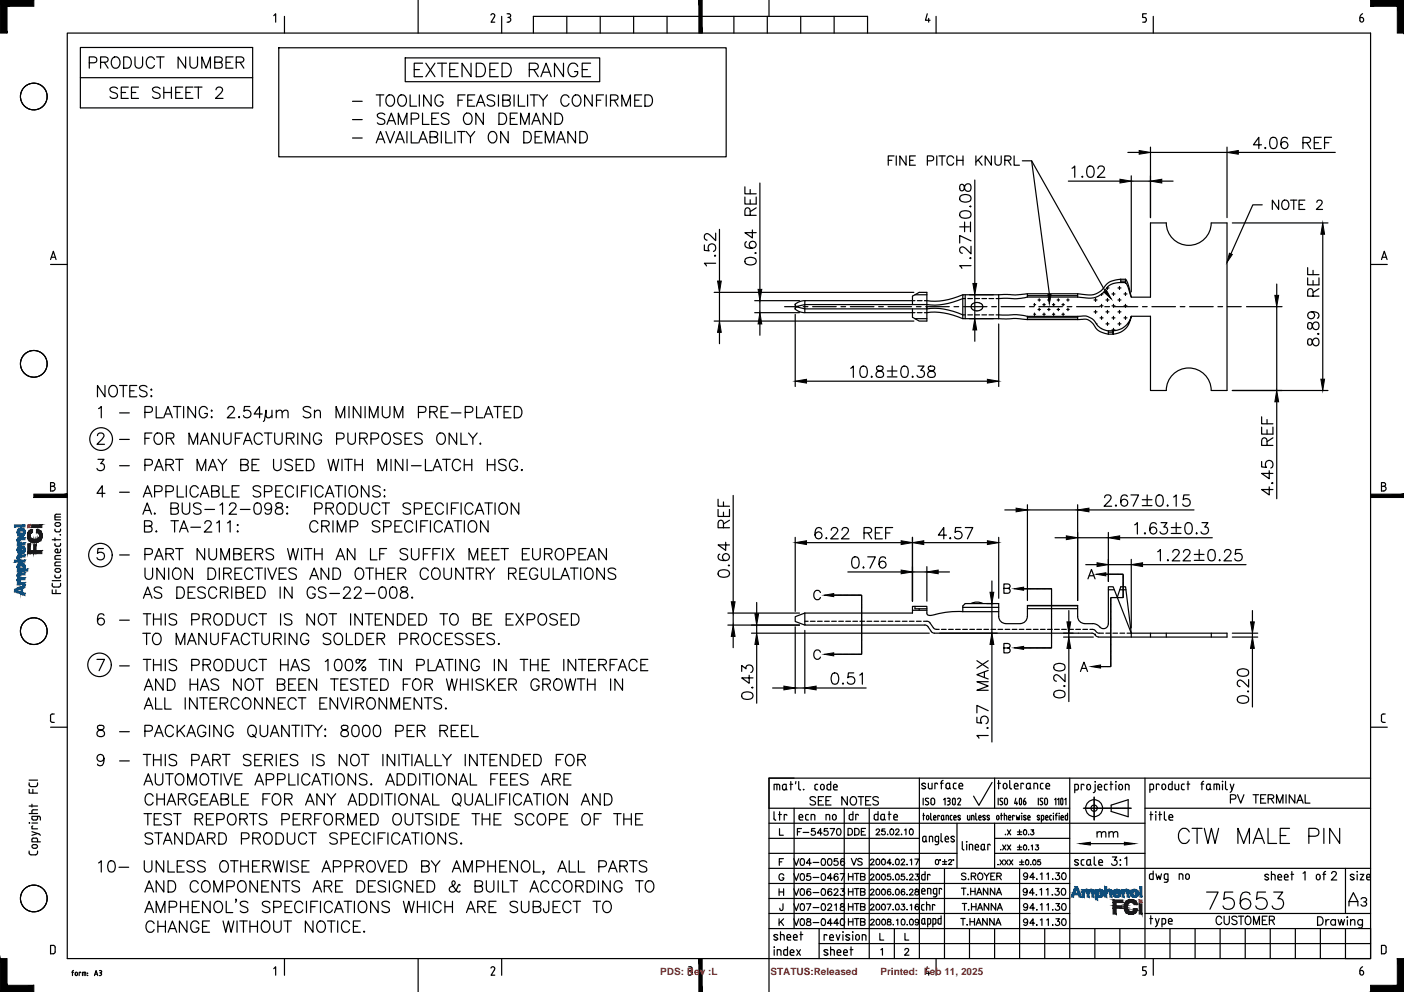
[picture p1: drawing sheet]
<svg xmlns="http://www.w3.org/2000/svg" width="297mm" height="210mm" viewBox="0 0 297 210" stroke-linecap="round" stroke-linejoin="round" font-family="sans-serif">
<defs><g id="words">
<g font-size="2.1" fill="#f00">
<text x="139.7" y="206.4">PDS: Rev :L</text>
<text x="163" y="206.4">STATUS:Released</text>
<text x="186.3" y="206.4">Printed: Feb 11, 2025</text>
</g>
</g></defs>
<!-- layer: BASE -->
<g fill="none" stroke="#000" stroke-width=".25">
<path d="M237.1 59.1a4.3 4.3 0 0 0-3.9 2.2 4.2 4.2 0 0 1-4.2 1l-1-.1M237.1 59.8a3.9 3.9 0 0 0-3.7 2.1 4.5 4.5 0 0 1-4.4 1.1l-1-.1M237.1 59.1h1M237.1 59.8h1M237.1 59.5h1M237.1 59.1v.7M238.1 59.1l.6 1.2 .6 2.6h4.1v-15.7h3.3a4.8 4.8 0 0 0 4.8 4.7 4.8 4.8 0 0 0 4.8-4.7h3.3v35.4h-3.3a4.8 4.8 0 0 0-4.8-4.7 4.8 4.8 0 0 0-4.8 4.7h-3.3v-15.7h-4.1M238.1 59.8l.6 .9 .6 2.2M238.1 59.1v.7M168.2 65.4l.8 .5 1.2 .3M168.2 64.4v1l.2-.5 1.9 .5h25.8a13.7 13.7 0 0 1 7.6 1.2M170.2 63.6l-1.2 .3-.8 .5"/>
<path d="M193 63.6h-22.7v2.6h22.7M193 64.4v-1.7l1.5-.8h1.6v6h-1.6l-1.5-.8v-1.7M193.6 62.4h2.5M193.6 67.4h2.5M196.1 66.2a14.3 14.3 0 0 1 7.6 1.2M203.7 63.2a14.3 14.3 0 0 1-7.6 1.2h-25.8l-1.9 .5-.2-.5M203.7 62.4a14 14 0 0 1-7.6 1.2M204.2 62.4v5M207.6 64.3l-.6-.3a1.16 1.16 0 0 0-1.5 1 1.42 1.42 0 0 0 2.1 .5M207.6 64.2a.75 .75 0 0 1 0 1.3M211.3 62.4h-7.6v5h7.6M211.3 62.4h3.6l2.5-.2v.7l-.8 .1-1.6 .2h-3.7"/>
<path d="M211.3 66.6h3.9l2.2 .3M211.3 67.4h3.7l2.4 .2M211.3 62.4v5M217.4 66.9h10.6v.7M217.4 66.9v.7M217.4 67.6h10.6M217.4 62.2h10.6M217.4 67.2h10.6M217.4 62.9h10.6M217.4 62.6h10.6M228 67.6a3.3 3.3 0 0 1 2.6 .3l.3 .3a5.7 5.7 0 0 0 2.2 2.1l1.4 .4M228 66.9a3.7 3.7 0 0 1 4.3 2.1 3.9 3.9 0 0 0 2.2 1"/>
<path d="M228 62.2v.7M234.5 70h1v.7v-.7a4 4 0 0 0 3.8-3.1 4.1 4.1 0 0 1-3.8 3.8h-1zM234.5 70.3h1M170.3 129.7v2.6h25.4M170.3 129.7l-2.1 .8v1l2.1 .8M193 129.1h3.1M193.6 128.3v.5h2.5M194.5 128.8v.3M195.7 132.2l.4 .2 .9 1.2M197 133.6l.7 .4h33.3l.7 .4M203.7 129.4a24.8 24.8 0 0 0-6.8 .8 .6 .6 0 0 1-.8-.5v-1.4h-3.1v1.4h-22.7M203.7 129.4v-1.2l.5-.5h7.1v2.7a1.51 1.51 0 0 0 1.5 1.5"/>
<path d="M203.7 129.4h7.6M203.7 128.5h7.6M205.4 127.7a2.72 2.72 0 0 1 2.5 0M217.3 130.4a1.51 1.51 0 0 1-1.5 1.5l-3 .1M217.4 130.4v-2.3h10.6v2.3a1.54 1.54 0 0 0 1.5 1.6 3.9 3.9 0 0 1 2.6 .2l.3 .2a1.08 1.08 0 0 0 1.2 .6 1.08 1.08 0 0 0 .9-1v-7.8h1l3.8 9.8M217.4 128.8h10.6M217.4 128.2h10.6M231.7 134.4l.7 .4M231.7 134.4h.1M234.5 124.8h1.2M236.4 126.4l.7-2.2h1l1.2 9.8M239.3 134h20.3v.8h-27.2"/>
<path d="M239.3 134v.8M243.4 134v.8M246.7 134v.8M256.3 134v.8"/>
<circle cx="21.4" cy="92.9" r="2.4"/>
</g>
<!-- layer: DASHED -->
<g fill="none" stroke="#000" stroke-width=".25">
<path d="M193 66.2h.6M193 63.6h.6M194.1 66.2h1M194.1 63.6h1M195.6 66.2h.5M195.6 63.6h.5M203.7 63.2h.5M203.7 66.6h.5M204.8 63.2h.9M204.8 66.6h.9M206.3 63.2h.9M206.3 66.6h.9"/>
<path d="M207.7 63.2h1M207.7 66.6h1M209.2 63.2h1M209.2 66.6h1M210.7 63.2h.6M210.7 66.6h.6M170.3 131.5h.7M171.5 131.5h1M173 131.5h1M174.5 131.5h1M175.9 131.5h1M177.4 131.5h1"/>
<path d="M178.9 131.5h1M180.4 131.5h1M181.9 131.5h1M183.4 131.5h1M184.9 131.5h1M186.4 131.5h1M187.9 131.5h1M189.4 131.5h1M190.9 131.5h1M192.4 131.5h1M193.9 131.5h1M195.4 131.5h1l1.3 1.5 1 .2"/>
<path d="M199.2 133.2h1M200.7 133.2h1M202.2 133.2h1M203.7 133.2h1M205.2 133.2h1M206.7 133.2h1M208.2 133.2h1M209.7 133.2h1M211.1 133.2h1M212.6 133.2h1M214.2 133.2h.9M215.6 133.2h1"/>
<path d="M217.1 133.2h1M218.6 133.2h1M220.1 133.2h1M221.6 133.2h1M223.1 133.2h1M224.6 133.2h1M226.1 133.2h1M227.6 133.2h1M229.1 133.2h1M230.6 133.2h.8l1 .8h1.1M234 134h1M235.4 134h1"/>
<path d="M236.9 124.8h1.3M236.9 134h1M238.4 134h.9"/>
</g>
<!-- layer: HATCH -->
<g fill="none" stroke="#000" stroke-width=".25">
<path d="M238.1 59.8v.2M218.7 64.5h.4M218.7 66.5h.4M218.8 64.2v.5M218.8 66.2v.6M219.6 63.5h.5M219.6 65.5h.5M219.9 63.2v.5M219.9 65.2v.5M220.6 64.5h.5M220.6 66.5h.5M220.9 64.2v.5"/>
<path d="M220.9 66.2v.6M221.6 63.5h.6M221.6 65.5h.6M221.9 63.2v.5M221.9 65.2v.5M222.7 64.5h.4M222.7 66.5h.4M222.9 64.2v.5M222.9 66.2v.6M223.7 63.5h.5M223.7 65.5h.5M223.9 63.2v.5"/>
<path d="M223.9 65.2v.5M224.7 64.5h.5M224.7 66.5h.5M224.9 64.2v.5M224.9 66.2v.6M225.7 63.5h.5M225.7 65.5h.5M225.9 63.2v.5M225.9 65.2v.5M231.5 66h.6M231.5 63.5h.6M231.8 63.2v.6"/>
<path d="M231.8 65.7v.6M231.8 68.2v.1M232 68.5h.1M232.7 64.7h.7M232.7 67.3h.7M233.1 62.2v.3M233.1 64.4v.6M233.1 66.9v.7M233.1 69.5h.1M233.1 62.2h.3M234 66h.6M234 63.5h.6"/>
<path d="M234 68.5h.6M234.2 60.9h.4M234.3 60.7v.5M234.3 63.2v.6M234.3 65.7v.6M234.3 68.2v.6M235.3 64.7h.6M235.3 62.2h.6M235.3 67.3h.6M235.3 69.8h.6M235.6 61.9v.6M235.6 64.4v.6"/>
<path d="M235.6 66.9v.7M235.6 69.5v.5M236.5 66h.7M236.5 63.5h.7M236.5 60.9h.7M236.5 68.5h.7M236.8 60.6v.6M236.8 63.2v.6M236.8 65.7v.6M236.8 68.2v.6M237.8 64.7h.6M237.8 62.2h.6"/>
<path d="M237.8 67.3h.6M238.1 61.9v.6M238.1 64.4v.6M238.1 66.9v.7"/>
</g>
<!-- layer: DIM -->
<g fill="none" stroke="#000" stroke-width=".25">
<path d="M59 10.1h94.6v23.1h-94.6zM85.7 12.2h41.2v5.1h-41.2zM87.6 14.7h1.1M89.4 13.4h-1.8v2.8h1.8M90.1 13.4l1.9 2.8M92 13.4l-1.9 2.8M92.6 13.4h1.9M93.5 13.4v2.8M95.2 14.7h1.1M96.9 13.4h-1.7v2.8h1.7M99.7 13.4v2.8l-1.9-2.8v2.8M100.8 13.4h.9a1.51 1.51 0 0 1 1 1.4 1.51 1.51 0 0 1-1 1.4h-.9z"/>
<path d="M103.6 14.7h1.1M105.4 13.4h-1.8v2.8h1.8M106.2 13.4h1a1.52 1.52 0 0 1 1 1.4 1.52 1.52 0 0 1-1 1.4h-1zM112 14.7l1.6-.1a.66 .66 0 0 0 0-1.1l-1.6-.1v2.8M112.9 14.7l1 1.5M114.4 16.2l1.1-2.8 1.1 2.8M114.8 15.3h1.4M119.2 13.4v2.8l-1.9-2.8v2.8M122.2 14a1.06 1.06 0 0 0-1.2-.6 1.06 1.06 0 0 0-.8 1 1.26 1.26 0 0 0 .2 1.4 1.26 1.26 0 0 0 1.4 .3l.4-.5v-.5h-.7M123.2 14.7h1.1M125 13.4h-1.8v2.8h1.8M74.6 21.4h2"/>
<path d="M74.6 25.3h2M74.6 29.2h2M79.6 30.2l.9-2.4 .9 2.4M79.6 20.1h1.6M79.9 29.4h1.2M80.4 20.1v2.4M81.4 24.3a.9 .9 0 0 0-.9-.4 .9 .9 0 0 0-.7 .6l.5 .5 .7 .2a.6 .6 0 0 1 .2 1 1.13 1.13 0 0 1-1.4-.2M81.6 27.8l1 2.4 .9-2.4M81.9 26.3l.9-2.4 .9 2.4M82.1 20.2a1.11 1.11 0 0 1 1.3 .4 1.11 1.11 0 0 1 0 1.3 .88 .88 0 0 1-1 .6 .88 .88 0 0 1-.8-.9 1.35 1.35 0 0 1 .5-1.4zM82.2 25.5h1.2M83.7 30.2l.9-2.4 .9 2.4"/>
<path d="M84 29.4h1.2M84.3 26.3v-2.4l.9 2.4 .9-2.4v2.4M84.6 20.2a1.14 1.14 0 0 1 1.4 .5 1.14 1.14 0 0 1-.2 1.4 .88 .88 0 0 1-1.1 .3 .88 .88 0 0 1-.6-.8 1.47 1.47 0 0 1 .5-1.4zM86.1 27.8v2.4M86.8 20.1v2.4h1.3M87 25.2l1.4-.1a.65 .65 0 0 0 .2-.7 .65 .65 0 0 0-.6-.5h-1v2.4M87 27.8v2.4h1.4M88.6 30.2l.9-2.4 .9 2.4M88.7 20.1v2.4M88.9 29.4h1.2M89.4 23.9v2.4h1.4M91 29l1.4-.1a.54 .54 0 0 0 0-.9l-1.4-.2v2.4h1a.64 .64 0 0 0 .6-.6 .64 .64 0 0 0-.6-.6"/>
<path d="M91.2 20.1v2.4l-1.6-2.4v2.4M91.3 25.1h1M92.8 23.9h-1.5v2.4h1.5M93.4 27.8v2.4M93.7 20.6a.89 .89 0 0 0-1-.5 .89 .89 0 0 0-.7 .9 1.04 1.04 0 0 0 .3 1.1 1.04 1.04 0 0 0 1.1 .2l.3-.4v-.3h-.5M94.3 27.8v2.4h1.4M95 24.3a.91 .91 0 0 0-.9-.4 .91 .91 0 0 0-.7 .6l.2 .3 .9 .4a.6 .6 0 0 1 .2 1 1.13 1.13 0 0 1-1.3-.2M96.2 27.8v2.4M96.8 27.8h1.6M96.9 21.2h.9M97.6 27.8v2.4M98.3 24.3a.88 .88 0 0 1 1-.3 .88 .88 0 0 1 .6 .8 1.04 1.04 0 0 1-.2 1.2 1.04 1.04 0 0 1-1.2 .2 1.48 1.48 0 0 1-.2-1.9z"/>
<path d="M98.4 20.1h-1.5v2.4M98.6 27.8l.9 1.2v1.2M99 21.2h.9M100.4 20.1h-1.4v2.4h1.4M100.4 27.8l-.9 1.2M100.8 22.5l.9-2.4 .9 2.4M101.1 21.7h1.2M102.3 23.9v2.4l-1.6-2.4v2.4M103.7 28a1.1 1.1 0 0 1 1.3 .3 1.1 1.1 0 0 1 0 1.4 .87 .87 0 0 1-1 .5 .87 .87 0 0 1-.7-.9 1.4 1.4 0 0 1 .4-1.3zM104.7 20.4a.9 .9 0 0 0-1.6 .2l.2 .4 .9 .3a.58 .58 0 0 1 .4 .5 .58 .58 0 0 1-.2 .5 1.06 1.06 0 0 1-1.3-.2M105.5 20.1v2.4M105.6 23.9h.8a1.27 1.27 0 0 1 .8 1.2 1.27 1.27 0 0 1-.8 1.2h-.8z"/>
<path d="M106.4 21.2l1.3-.1a.57 .57 0 0 0 0-.9l-1.3-.1v2.4h1a.64 .64 0 0 0 .6-.7 .64 .64 0 0 0-.6-.6M107.5 27.8v2.4l-1.6-2.4v2.4M108 25.1h.9M108.8 20.1v2.4M109.4 23.9h-1.4v2.4h1.4M109.7 20.1v2.4h1.3M110.1 26.3v-2.4l.9 2.4 1-2.4v2.4M110.8 27.8h.8a1.3 1.3 0 0 1 .8 1.2 1.3 1.3 0 0 1-.8 1.2h-.8zM111.6 20.1v2.4M112.2 20.1h1.6M112.5 26.3l.9-2.4 .9 2.4M112.9 25.5h1.1"/>
<path d="M113 20.1v2.4M113.2 29h.9M114 20.1l.9 1.1v1.3M114.7 27.8h-1.5v2.4h1.5M115.4 30.2v-2.4l.9 2.4 .9-2.4v2.4M115.8 20.1l-.9 1.1M116.5 23.9v2.4l-1.6-2.4v2.4M117.4 23.9h.8a1.27 1.27 0 0 1 .9 1.2 1.27 1.27 0 0 1-.9 1.2h-.8zM117.8 30.2l.9-2.4 .9 2.4M118.1 29.4h1.1M120.4 20.6a.89 .89 0 0 0-1-.5 .89 .89 0 0 0-.7 .9 1.05 1.05 0 0 0 .2 1.1 1.05 1.05 0 0 0 1.1 .2l.4-.4M121.3 20.4a.89 .89 0 0 1 1-.3 .89 .89 0 0 1 .6 .9 1.05 1.05 0 0 1-.2 1.1 1.05 1.05 0 0 1-1.2 .2 1.44 1.44 0 0 1-.2-1.9z"/>
<path d="M121.8 27.8v2.4l-1.7-2.4v2.4M122.7 27.8h.8a1.29 1.29 0 0 1 .8 1.2 1.29 1.29 0 0 1-.8 1.2h-.8zM125.3 20.1v2.4l-1.6-2.4v2.4M126.2 21.2h.9M127.7 20.1h-1.5v2.4M128.3 20.1v2.4M129.2 21.2l1.3-.1a.54 .54 0 0 0 0-.9l-1.3-.1v2.4M129.9 21.2l.9 1.3M131.6 22.5v-2.4l.9 2.4 .9-2.4v2.4M134.3 21.2h.9M135.8 20.1h-1.5v2.4h1.5M136.4 20.1h.9a1.28 1.28 0 0 1 .8 1.2 1.28 1.28 0 0 1-.8 1.2h-.9z"/>
<path d="M157.6 39.5v1.5h2.4M160.8 38.7v22.5M187.9 33.9h.8M189.2 33h-1.3v2M189.6 33v2M191.7 33v2l-1.3-2v2M192.5 33.9h.7M193.7 33h-1.2v2h1.2M196.2 34l1.1-.1a.52 .52 0 0 0 .2-.5 .52 .52 0 0 0-.5-.4h-.8v2M198.2 33v2M198.7 33h1.3M199.3 33v2"/>
<path d="M201.8 33.5a.73 .73 0 0 0-.9-.5 .73 .73 0 0 0-.6 .7 .87 .87 0 0 0 .2 1 .87 .87 0 0 0 1 .2l.3-.4M202.4 33.9h1.3M202.4 33v2M203.2 39.1a.87 .87 0 0 0 .2 1.3h.2a1.32 1.32 0 0 0 .6-1.2 .66 .66 0 0 1 .7-.3 .66 .66 0 0 1 .5 .6l-.1 .8a.71 .71 0 0 1-.8 .2 .71 .71 0 0 1-.4-.7l-.2-.5a.46 .46 0 0 0-.7-.2zM203.7 33v2M206.2 38.1v21.9M206.5 33v2M206.9 33.8l.9 1.2M207.8 33l-1.3 1.3M209.7 33v2l-1.3-2v2M210.5 33v1.4a.66 .66 0 0 0 .7 .6 .66 .66 0 0 0 .6-.6v-1.4M212.6 33.9l1.1-.1 .2-.4-.2-.3-.3-.1h-.8v2"/>
<path d="M213.2 33.9l.7 1.1M214.6 33v2h1.1M216.3 34h2l15.6 27.7M218.3 34l3.7 28.3M226 38.3h10.9M226.8 35.6l.6-.5v2.4M228.9 37.4l.1-.1 .1 .1-.1 .1zM230.2 35.3a.76 .76 0 0 1 1.2 .3 2.02 2.02 0 0 1-.3 1.8 .8 .8 0 0 1-1.1-.3 2.02 2.02 0 0 1 .2-1.8zM232.3 35.7l.2-.4 .7-.2a.6 .6 0 0 1 .3 1l-1.3 1.4h1.6M238.6 32.3h2.4M239.3 37.2v24.6M239.3 38.3h4.1"/>
<path d="M243.4 31.1v15M243.4 32.3h16.2M245.8 38.3h2.4M259.6 31.1v15M262 32.3h20.5M266.9 30.6h-1.7l1.1-1.5v2.3M267.6 31.3l.1-.1 .1 .1-.1 .1zM269 29.2a.8 .8 0 0 1 1.1 .3 2.02 2.02 0 0 1-.2 1.8 .76 .76 0 0 1-1.2-.3 2.02 2.02 0 0 1 .3-1.8zM272.4 29.4a.7 .7 0 0 0-1.1-.2 1.86 1.86 0 0 0 0 2.1 .74 .74 0 0 0 1.1-.3 .74 .74 0 0 0-.5-1 .74 .74 0 0 0-.9 .6M275.7 30.2h1a.62 .62 0 0 0 .6-.7l-.3-.3-.3-.1h-1v2.3M276.5 30.2l.8 1.2M278.1 30.2h.9"/>
<path d="M279.5 29.1h-1.4v2.3h1.4M280.2 30.2h.9M281.7 29.1h-1.5v2.3M149 51.8v1.2l1 .1a.85 .85 0 0 1 0-1.3 .85 .85 0 0 1 1.3 .2 .85 .85 0 0 1-.4 1.2M151.3 54l.1 .1-.1 .1-.1-.1zM151.4 55.7h-2.4l.5 .6M151.4 49.3v1.6l-1.1-1.1a.72 .72 0 0 0-1.2-.1l-.1 .6 .3 .4 .3 .1M152.2 48.5v11M157.6 41.7v1.5h2.4v-1.5M157.7 54.8a1.86 1.86 0 0 1 2.2 0 .76 .76 0 0 1-.4 1.1 1.86 1.86 0 0 1-1.8-.2l-.1-.3zM157.9 51.2a.69 .69 0 0 0-.3 .6 .69 .69 0 0 0 .4 .6 1.38 1.38 0 0 0 2-.6 .75 .75 0 0 0-.7-.8 .75 .75 0 0 0-.8 .7 .75 .75 0 0 0 .7 .8M158.7 45.6l-.1-1.4a.54 .54 0 0 0-.9 0l-.1 1.4h2.4"/>
<path d="M158.7 40.1v.9M158.7 42.3v.9M159.2 48.7v1.6l-1.6-1.1h2.4M159.8 53.5l.1-.1 .1 .1-.1 .2zM160 44l-1.3 .8M203 48h2.1M203.2 44.9a1.86 1.86 0 0 1 2.1 0 .8 .8 0 0 1-.3 1.2 2.02 2.02 0 0 1-1.8-.3l-.2-.3zM203.2 41.5a1.77 1.77 0 0 1 2.1 0 .77 .77 0 0 1-.3 1.1 1.93 1.93 0 0 1-1.8-.2l-.2-.3zM204.1 47v2M205.3 54.5l.1 .1-.1 .1-.1-.1zM205.3 43.6l.1 .1-.1 .1-.1-.1zM205.3 47v2"/>
<path d="M205.4 56.2h-2.4l.5 .6M205.4 52.1v1.6l-1.1-1.1a.77 .77 0 0 0-1-.3l-.3 .4v.4l.3 .4 .3 .1M205.4 51l-2.4-1.2v1.6M260.7 47.2h20.3M267 43.3h-1.9l-4.7 10.4M270.5 42.3v2l-1.3-2v2M271.3 42.6a.74 .74 0 0 1 .9-.2 .74 .74 0 0 1 .5 .7v.5a.75 .75 0 0 1-.8 .7 .75 .75 0 0 1-.7-.7zM273 42.3h1.4M273.7 42.3v2M274.8 43.3h.8M276.1 42.3h-1.3v2h1.3M276.7 58.8v1.5h2.3v-1.5"/>
<path d="M276.7 56.6v1.5h2.3M277.8 57.2v.9M277.8 59.4v.9M278.6 42.8l.2-.4a.64 .64 0 0 1 .8 .1 .63 .63 0 0 1-.2 .9l-.9 .9h1.3M279.9 49.6v30.6M151.1 67.9h42.2M151.1 61.9h42.2M152.2 61.9v6M152.2 70.3v2.4M159.7 66.2h9.4M159.7 63.6h9.4M160.8 63.6v2.6"/>
<path d="M160.8 68.6v2.3M168.2 66.5v15.3M180 77.9l.5-.4v2.4M182.3 77.6a.76 .76 0 0 1 1.1 .3 2.02 2.02 0 0 1-.2 1.8 .8 .8 0 0 1-1.2-.3 2.02 2.02 0 0 1 .3-1.8zM184.4 79.6l.1 .1-.1 .2-.1-.2zM185.6 77.6a.48 .48 0 0 0 .2 .8 .99 .99 0 0 1 1.1 1 .83 .83 0 0 1-.9 .5 .83 .83 0 0 1-.7-.8 1.36 1.36 0 0 1 1.4-.8l.1-.5a.91 .91 0 0 0-1.2-.2zM187.7 78.5h2.1M187.7 79.7h2.1M188.8 77.5v2M190.9 77.6a.76 .76 0 0 1 1.2 .3 2.02 2.02 0 0 1-.3 1.8 .77 .77 0 0 1-1.1-.3 1.93 1.93 0 0 1 .2-1.8zM193 79.7l.1-.1 .1 .1-.1 .2zM194.2 77.5h1.3l-.7 .9a.77 .77 0 0 1 .8 .8 .77 .77 0 0 1-1 .7l-.4-.2-.2-.3"/>
<path d="M196.5 77.6a.48 .48 0 0 0 .2 .8 1.02 1.02 0 0 1 1.2 1 .84 .84 0 0 1-1 .5 .84 .84 0 0 1-.6-.8 1.09 1.09 0 0 1 1.1-.7 .48 .48 0 0 0 .2-.8l-.3-.1zM205.1 62.4h5.1M205.1 67.4h5.1M206.2 62.4v5M206.2 69.8v2.4M211.3 68.6v13.2M263.7 64.9h7.5M270.1 60.1v2.4M270.1 64.9v17.7M276.8 71.8a.9 .9 0 0 0 .2 1.2h.2a1.32 1.32 0 0 0 .6-1.1 .66 .66 0 0 1 .7-.4 .66 .66 0 0 1 .5 .6v.5a.69 .69 0 0 1-.7 .6 .69 .69 0 0 1-.6-.7l-.1-.5a.49 .49 0 0 0-.8-.2zM276.8 68.4a.94 .94 0 0 0 .2 1.2h.2a1.32 1.32 0 0 0 .6-1.1 .66 .66 0 0 1 .7-.4 .66 .66 0 0 1 .5 .6 .77 .77 0 0 1-.4 1 .92 .92 0 0 1-1-1.1 .49 .49 0 0 0-.8-.2zM277.4 66a.74 .74 0 0 1 .7 1 .74 .74 0 0 1-1.1 .3 .74 .74 0 0 1 0-1.2 2.02 2.02 0 0 1 1.9 .2 .69 .69 0 0 1-.2 1"/>
<path d="M277.8 62.7l-.1-1.4a.54 .54 0 0 0-.9 0l-.1 1.4h2.3M278.9 70.5l.1 .1-.1 .2-.1-.2zM279 61.1l-1.2 .8M20.6 92.2l.1-.4a.76 .76 0 0 1 1.3 .3l-.4 .8-1.1 1.1h1.6M20.7 97.2h1.3l-.7 .9a.77 .77 0 0 1 .8 .9 .77 .77 0 0 1-1 .6l-.4-.1-.2-.4M20.9 86.5l.5-.5v2.4M22.2 81.6v2.4l-1.6-2.4v2.4M23.2 81.9a.88 .88 0 0 1 1.1-.3 .88 .88 0 0 1 .5 .9 1.04 1.04 0 0 1-.2 1.1 1.04 1.04 0 0 1-1.1 .2 1.44 1.44 0 0 1-.3-1.9zM25.3 81.6h1.6M25.3 87.4h2.1M25.3 98.5h2.1M25.3 93h2.1"/>
<path d="M26.1 81.6v2.4M27.5 82.7h.9M28.9 81.6h-1.4v2.4h1.4M30.7 87.3h1a.63 .63 0 0 0 .6-.7 .63 .63 0 0 0-.6-.6h-1v2.4M30.7 98.4h1a.63 .63 0 0 0 .6-.6 .63 .63 0 0 0-.6-.6h-1v2.4M30.7 92.7h.9M31.1 81.9a.9 .9 0 0 0-1.6 .2l.2 .4 1 .3a.57 .57 0 0 1 .4 .5 .57 .57 0 0 1-.2 .5 1.04 1.04 0 0 1-1.4-.2M32 82.4l.1 .1-.1 .1-.1-.1zM32 83.7l.1 .1-.1 .2-.1-.2zM32.1 91.6h-1.4v2.4M32.7 99.6l.9-2.4 .9 2.4M32.8 92a.88 .88 0 0 1 1-.3 .88 .88 0 0 1 .6 .8 1.03 1.03 0 0 1-.2 1.2 1.03 1.03 0 0 1-1.2 .2 1.44 1.44 0 0 1-.2-1.9z"/>
<path d="M33 86v2.4h1.4M33 98.8h1.2M34.6 88.4l.9-2.4 1 2.4M35 87.6h1.1M35.1 98.3l1.4-.1a.54 .54 0 0 0 0-.9l-1.4-.1v2.4M35.2 92.7l1.4-.1a.57 .57 0 0 0 0-.9l-1.4-.1v2.4M35.9 98.3l.8 1.3M36 92.7l.8 1.3M36.7 86h1.6M37.2 97.2h1.5M37.5 86v2.4M37.9 97.2v2.4"/>
<path d="M38.8 86v2.4M40 94v-2.4l.9 2.4 .9-2.4v2.4M41.4 86v2.4l-1.6-2.4v2.4M41.7 99.6v-2.4l.9 2.4 .9-2.4v2.4M42.4 94l.9-2.4 .9 2.4M42.7 93.2h1.2M43.9 86.6a.88 .88 0 0 0-1-.6 .88 .88 0 0 0-.8 .9 1.04 1.04 0 0 0 .3 1.2 1.04 1.04 0 0 0 1.1 .2l.4-.5v-.3h-.6M44.1 99.6l.9-2.4 .9 2.4M44.4 98.8h1.2M44.8 86.8l.1 .1-.1 .1-.1-.1zM44.8 88.2l.1 .1-.1 .1-.1-.1zM46.2 97.2l.9 1.1v1.3"/>
<path d="M46.4 91.6v2.4l-1.6-2.4v2.4M47.3 91.6v1.7a.8 .8 0 0 0 .8 .7 .8 .8 0 0 0 .8-.7v-1.7M48 97.2l-.9 1.1M48.2 86.6l.2-.5a.8 .8 0 0 1 1.1 .1 .77 .77 0 0 1-.3 1.1l-1.1 1.1h1.6M49.8 92.7h.9M50.5 88.3l.1-.1 .1 .1-.1 .1zM50.9 98.3l1.4-.1a.54 .54 0 0 0 0-.9l-1.4-.1v2.4h1.1a.63 .63 0 0 0 .5-.6 .63 .63 0 0 0-.5-.7M51.3 91.6h-1.5v2.4M51.5 94l.9-2.4 .9 2.4M51.8 93.2h1.2M52.9 86h-1.2l-.1 1a.84 .84 0 0 1 1.3 0 .84 .84 0 0 1-.2 1.3 .84 .84 0 0 1-1.2-.4M53.3 98.3h.9"/>
<path d="M54.8 97.2h-1.5v2.4h1.5M55.5 87.6h-1.7l1.1-1.6v2.4M55.5 92.2a.89 .89 0 0 0-1-.6 .89 .89 0 0 0-.7 .9 1.05 1.05 0 0 0 .2 1.2 1.05 1.05 0 0 0 1.1 .2l.4-.5M56 91.6h1.5M56.7 91.6v2.4M57.5 87.9l-.5 .5-.6-.1-.1-1.5-.3 2.2-.3 .2M57.5 86.8v1.6M57.9 97.2v1.7a.8 .8 0 0 0 .8 .7 .8 .8 0 0 0 .8-.7v-1.7M58.1 91.6v1.7a.8 .8 0 0 0 .8 .7 .8 .8 0 0 0 .8-.7v-1.7M58.4 87.3l.6-.5 .6 .1 .1 1.5M58.4 86.8v1.6M59.7 87.3l.6-.5 .5 .1 .1 1.5"/>
<path d="M60.6 92.7l1.4-.1a.54 .54 0 0 0 0-.9l-1.4-.1v2.4M61.4 92.7l.8 1.3M61.9 97.5a.91 .91 0 0 0-.9-.3 .91 .91 0 0 0-.7 .6l.2 .3 .9 .3a.58 .58 0 0 1 .4 .5 .58 .58 0 0 1-.2 .6 1.09 1.09 0 0 1-1.3-.3M62.7 98.3h.9M63 91.6v2.4M64.1 97.2h-1.4v2.4h1.4M64.8 97.2h.8a1.27 1.27 0 0 1 .9 1.2 1.27 1.27 0 0 1-.9 1.2h-.8zM65.5 91.6v2.4l-1.6-2.4v2.4M65.8 86.4a.91 .91 0 0 0-.9-.4 .91 .91 0 0 0-.8 .6l.3 .3 .9 .4a.58 .58 0 0 1 .4 .4 .58 .58 0 0 1-.2 .6 1.09 1.09 0 0 1-1.4-.2M66.5 87.3l.6-.5 .6 .1 .1 1.5M66.5 86.8v1.6M68 92.2a.89 .89 0 0 0-1-.6 .89 .89 0 0 0-.7 .9 1.05 1.05 0 0 0 .2 1.2 1.05 1.05 0 0 0 1.2 .2l.3-.5v-.3h-.6"/>
<path d="M69.4 97.2l.6 2.4 .5-2.4 .6 2.4 .6-2.4M71.1 88.4v-2.4l.9 2.4 .9-2.4v2.4M71.2 92.9l1.4-.2a.63 .63 0 0 0 .2-.6 .63 .63 0 0 0-.6-.5h-1v2.4M72.4 97.2v2.4M72.9 97.2h1.6M73.6 91.6v1.7a.8 .8 0 0 0 .8 .7 .8 .8 0 0 0 .8-.7v-1.7M73.7 97.2v2.4M73.8 86v2.4M75.1 98.3h1.6M75.1 97.2v2.4M76.1 92.7l1.4-.1a.54 .54 0 0 0 0-.9l-1.4-.1v2.4M76.3 86v2.4l-1.6-2.4v2.4"/>
<path d="M76.7 97.2v2.4M76.9 92.7l.8 1.3M77.2 86v2.4M78.2 88.4v-2.4l.9 2.4 .9-2.4v2.4M78.5 92.9h1a.63 .63 0 0 0 .6-.7 .63 .63 0 0 0-.6-.6h-1v2.4M80 99.6v-2.4l.9 2.4 .9-2.4v2.4M80.9 86v1.7a.81 .81 0 0 0 .8 .7 .81 .81 0 0 0 .8-.7v-1.7M81 92a.88 .88 0 0 1 1-.3 .88 .88 0 0 1 .6 .8 1.04 1.04 0 0 1-.2 1.2 1.04 1.04 0 0 1-1.2 .2 1.44 1.44 0 0 1-.2-1.9zM82.7 97.2v2.4M83.4 88.4v-2.4l.9 2.4 .9-2.4v2.4M84.9 92a.92 .92 0 0 0-1.6 .2l.2 .3 .9 .4a.58 .58 0 0 1 .4 .4 .58 .58 0 0 1-.1 .6 1.06 1.06 0 0 1-1.4-.2M85.2 97.2v2.4l-1.6-2.4v2.4"/>
<path d="M85.7 92.7h.9M86.1 97.2v2.4M87 98.5h2.1M87.2 91.6h-1.5v2.4h1.5M88.5 87.3h1.1a.63 .63 0 0 0 .5-.7 .63 .63 0 0 0-.5-.6h-1.1v2.4M89.3 92a.92 .92 0 0 0-1.6 .2l.3 .3 .9 .4a.58 .58 0 0 1 .4 .4 .58 .58 0 0 1-.2 .6 1.06 1.06 0 0 1-1.4-.2M90 97.2v2.4h1.4M90.9 87.2l1.4-.2a.57 .57 0 0 0 0-.9l-1.4-.1v2.4M91.6 99.6l.9-2.4 .9 2.4M91.7 87.2l.8 1.2M92 98.8h1.1M92.6 92a.88 .88 0 0 1 1-.3 .88 .88 0 0 1 .6 .8 1.04 1.04 0 0 1-.2 1.2 1.04 1.04 0 0 1-1.1 .2 1.44 1.44 0 0 1-.3-1.9z"/>
<path d="M93.3 87.2h.9M93.6 97.2h1.7M94.5 97.2v2.4M94.8 86h-1.5v2.4h1.5M95.5 87.4h2M96.6 91.6v2.4l-1.6-2.4v2.4M97.4 97.8a.88 .88 0 0 0-1-.6 .88 .88 0 0 0-.7 .9 1.04 1.04 0 0 0 .2 1.1 1.04 1.04 0 0 0 1.2 .3l.3-.5M97.5 91.6v2.4h1.4M98.2 98.3h1.6M98.2 97.2v2.4M98.4 87.3h1.1a.63 .63 0 0 0 .6-.7 .63 .63 0 0 0-.6-.6h-1.1v2.4M99.1 91.6l.9 1.1v1.3"/>
<path d="M99.8 97.2v2.4M100.8 86v2.4h1.4M101 91.6l-1 1.1M101.5 93.9l.1-.1 .1 .1-.1 .1zM102.4 88.4l.9-2.4 1 2.4M102.8 87.6h1.1M103.1 98.3h1.6M103.1 97.2v2.4M104.5 86h1.6M104.7 97.2v2.4M105.3 86v2.4M106.6 87.2h1"/>
<path d="M107.1 97.5a.9 .9 0 0 0-.9-.3 .9 .9 0 0 0-.7 .6l.2 .3 .9 .3a.58 .58 0 0 1 .5 .5 .58 .58 0 0 1-.2 .6 1.09 1.09 0 0 1-1.4-.3M108.1 86h-1.5v2.4h1.5M108.8 86h.8a1.27 1.27 0 0 1 .8 1.2 1.27 1.27 0 0 1-.8 1.2h-.8zM109.5 97.8a.87 .87 0 0 0-1-.6 .87 .87 0 0 0-.7 .9 1.03 1.03 0 0 0 .2 1.1 1.03 1.03 0 0 0 1.1 .3l.4-.5v-.3h-.6M110.3 99.5l.1-.2 .1 .2-.1 .1zM170.6 80.7h38.3M260.7 82.6h20.3M266.9 97.7v1.1l1.1 .1a.85 .85 0 0 1 0-1.3 .85 .85 0 0 1 1.2 .2 .85 .85 0 0 1-.3 1.2M266.9 90.4v1.5h2.4v-1.5M266.9 88.2v1.5h2.4M268.1 94.2v-1a.61 .61 0 0 0-.7-.6l-.4 .3-.1 .3v1h2.4M268.1 88.8v.9"/>
<path d="M268.1 90.9v1M268.5 99.6v1.7l-1.6-1.1h2.4M269.3 92.6l-1.2 .8M270.1 85v20.5M21.9 116.1h-1.2l-.1 1a.84 .84 0 0 1 1.3 0 .84 .84 0 0 1-.2 1.2 .84 .84 0 0 1-1.2-.3M22.2 104.4h-1.7l1.1-1.6v2.4M25.3 104.2h2.1M25.3 117.4h2.1M30.2 108.8l.9-2.4 1 2.4M30.3 105.2l.9-2.4 .9 2.4M30.6 111.3l1.3-.1a.57 .57 0 0 0 0-.9l-1.3-.1v2.4l1.3-.1a.65 .65 0 0 0 .3-.7 .65 .65 0 0 0-.6-.5M30.6 108h1.1"/>
<path d="M30.7 117.3h1a.63 .63 0 0 0 .6-.6 .63 .63 0 0 0-.6-.6h-1v2.4M30.7 104.4h1.1M32.7 104l1.4-.1a.64 .64 0 0 0 .2-.7 .64 .64 0 0 0-.6-.4h-1v2.4M32.7 118.5l.9-2.4 .9 2.4M32.7 108.6l.2 .1-.2 .1-.1-.1zM33 112.5l.1-.1 .1 .1-.1 .1zM33 117.7h1.2M35.1 104l1.4-.1a.64 .64 0 0 0 .2-.7 .64 .64 0 0 0-.6-.4h-1v2.4M35.1 117.2l1.4-.1a.54 .54 0 0 0 0-.9l-1.4-.1v2.4M35.9 117.2l.8 1.3M36.2 107.6l1.3-.2a.54 .54 0 0 0 0-.9l-1.3-.1v2.4h1a.63 .63 0 0 0 .6-.6 .63 .63 0 0 0-.6-.6M36.2 110.2h1.5"/>
<path d="M36.9 110.2v2.4M37.2 116.1h1.5M37.5 102.8v2.4h1.3M37.9 116.1v2.4M38 112.6l.9-2.4 .9 2.4M38.3 111.8h1.2M38.6 106.4v1.7a.8 .8 0 0 0 .7 .7 .8 .8 0 0 0 .8-.7v-1.7M39.4 102.8v2.4M40.4 111.6h2M41.9 103.3a.88 .88 0 0 0-1-.5 .88 .88 0 0 0-.7 .9 1.05 1.05 0 0 0 .2 1.1 1.05 1.05 0 0 0 1.2 .3l.3-.5M42.4 105.2l.9-2.4 .9 2.4M42.5 106.8a.9 .9 0 0 0-.8-.4 .9 .9 0 0 0-.8 .6l.3 .3 .9 .4a.59 .59 0 0 1 .4 .4 .59 .59 0 0 1-.2 .6 1.11 1.11 0 0 1-1.4-.2"/>
<path d="M42.7 104.4h1.2M43.3 116.1v2.4l-1.6-2.4v2.4M43.3 110.8l.3-.5 .6-.1a.6 .6 0 0 1 .4 .9l-1.4 1.5h1.6M43.3 107.8h2.1M44.2 116.1v1.7a.81 .81 0 0 0 .8 .7 .81 .81 0 0 0 .8-.7v-1.7M44.8 103.9l1.4-.1a.57 .57 0 0 0 0-.9l-1.4-.1v2.4h1a.63 .63 0 0 0 .6-.7 .63 .63 0 0 0-.6-.6M45.8 110.7l.6-.5v2.4M46.5 106.9l.6-.5v2.4M46.7 118.5v-2.4l.9 2.4 .9-2.4v2.4M47.2 102.8v2.4h1.3M48.1 110.7l.6-.5v2.4M48.6 107l.2-.5a.78 .78 0 0 1 1 .2 .75 .75 0 0 1-.2 1l-1.1 1.1h1.5"/>
<path d="M49.1 103.9h.9M49.5 117.2l1.3-.1a.54 .54 0 0 0 0-.9l-1.3-.1v2.4h1a.64 .64 0 0 0 .6-.7 .64 .64 0 0 0-.6-.6M50.2 112.5l.1-.1 .1 .1-.1 .1zM50.3 111l.1 .1-.1 .1-.1-.1zM50.6 102.8h-1.5v2.4h1.5M50.8 107.8h2.1M51.8 117.2h1M53.3 116.1h-1.5v2.4h1.5M54 117.2l1.4-.1a.57 .57 0 0 0 0-.9l-1.4-.1v2.4M54 106.5a.79 .79 0 0 1 1.2 .4 2.02 2.02 0 0 1-.2 1.8 .8 .8 0 0 1-1.2-.3 2.05 2.05 0 0 1 .2-1.9zM54.8 117.2l.8 1.3M55.1 103.1a.9 .9 0 0 0-.8-.4 .9 .9 0 0 0-.7 .6l.2 .4 .9 .3a.58 .58 0 0 1 .4 .5 .58 .58 0 0 1-.2 .6 1.11 1.11 0 0 1-1.3-.3"/>
<path d="M56 104l1.3-.1a.64 .64 0 0 0 .2-.7 .64 .64 0 0 0-.5-.4h-1v2.4M57.5 107.2a.74 .74 0 0 1-1.1 .6 .74 .74 0 0 1-.2-1.1 .74 .74 0 0 1 1.1 .1 2.22 2.22 0 0 1-.2 1.9 .7 .7 0 0 1-1-.2M57.9 116.4a.9 .9 0 0 0-.9-.4 .9 .9 0 0 0-.7 .6l.2 .4 .9 .3a.57 .57 0 0 1 .5 .5 .57 .57 0 0 1-.3 .5 1.04 1.04 0 0 1-1.3-.2M58.3 103.9h1M58.5 106.5a.48 .48 0 0 0 .2 .8 .89 .89 0 0 1 .9 .3 .89 .89 0 0 1 .1 1 .85 .85 0 0 1-.9 .2 .85 .85 0 0 1-.5-.8 1.12 1.12 0 0 1 1.1-.7 .49 .49 0 0 0 .2-.8l-.3-.1zM59.8 102.8h-1.5v2.4h1.5M60.6 107.3l.2-.1 .1 .1-.1 .1zM60.8 108.6l.1 .1-.1 .1-.2-.1zM60.8 116.1l.6 2.4 .6-2.4 .6 2.4 .5-2.4M62.1 103.3a.87 .87 0 0 0-1-.5 .87 .87 0 0 0-.7 .9 1.04 1.04 0 0 0 .2 1.1 1.04 1.04 0 0 0 1.2 .3l.3-.5M62.9 102.8v2.4M63.8 103.9h.9"/>
<path d="M63.8 116.1v2.4M64.4 116.1h1.6M65.2 116.1v2.4M65.3 102.8h-1.5v2.4M65.9 102.8v2.4M66.5 116.1v2.4M66.5 117.2h1.6M66.6 107.7h1a.63 .63 0 0 0 .6-.7 .63 .63 0 0 0-.6-.6h-1v2.4M67.3 110.8a.88 .88 0 0 0-1.1-.6 .88 .88 0 0 0-.7 .9 1.05 1.05 0 0 0 .3 1.1 1.05 1.05 0 0 0 1.1 .3l.4-.5M68.1 111.3l1.3-.1a.54 .54 0 0 0 0-.9l-1.3-.1v2.4M68.1 116.1v2.4M68.4 103.3a.87 .87 0 0 0-1-.5 .87 .87 0 0 0-.7 .9 1.04 1.04 0 0 0 .2 1.1 1.04 1.04 0 0 0 1.1 .3l.4-.5"/>
<path d="M68.8 105.2l.9-2.4 .9 2.4M68.9 111.3l.7 1.3M69 107.6l1.3-.2a.57 .57 0 0 0 0-.9l-1.3-.1v2.4M69.2 104.4h1.1M69.8 107.6l.8 1.2M70.4 110.2v2.4M70.9 102.8h1.6M71.1 118.5l.9-2.4 .9 2.4M71.4 112.6v-2.4l.9 2.4 .9-2.4v2.4M71.4 117.7h1.2M71.5 106.8a.89 .89 0 0 1 1-.4 .89 .89 0 0 1 .6 .9 1.06 1.06 0 0 1-.3 1.2 1.06 1.06 0 0 1-1.1 .2 1.54 1.54 0 0 1-.2-1.9zM71.7 102.8v2.4"/>
<path d="M73 102.8v2.4M73.9 106.4h.8a1.27 1.27 0 0 1 .8 1.2 1.27 1.27 0 0 1-.8 1.2h-.8zM74 103.1a.89 .89 0 0 1 1.1-.3 .89 .89 0 0 1 .6 .9 1.06 1.06 0 0 1-.3 1.1 1.06 1.06 0 0 1-1.1 .3 1.54 1.54 0 0 1-.3-2zM74.1 111.5h1a.64 .64 0 0 0 .6-.7 .64 .64 0 0 0-.6-.6h-1v2.4M75.1 116.1v2.4l-1.6-2.4v2.4M76.2 106.4v1.7a.81 .81 0 0 0 .9 .7 .81 .81 0 0 0 .8-.7v-1.7M78 102.8v2.4l-1.5-2.4v2.4M78.4 116.1v2.4h1.4M80.3 117.2h.9M80.4 107a.88 .88 0 0 0-1-.6 .88 .88 0 0 0-.8 .9 1.06 1.06 0 0 0 .3 1.2 1.06 1.06 0 0 0 1.1 .2l.4-.5M80.4 110.5a.89 .89 0 0 0-.9-.3 .89 .89 0 0 0-.7 .6l.2 .3 .9 .4a.56 .56 0 0 1 .5 .4 .56 .56 0 0 1-.3 .6 1.11 1.11 0 0 1-1.3-.3M80.4 103.1a.89 .89 0 0 0-.8-.4 .89 .89 0 0 0-.7 .6l.2 .4 .9 .3a.58 .58 0 0 1 .4 .5 .58 .58 0 0 1-.2 .6 1.09 1.09 0 0 1-1.3-.3"/>
<path d="M80.8 106.4h1.6M81.2 111.5h1a.64 .64 0 0 0 .6-.7 .64 .64 0 0 0-.6-.6h-1v2.4M81.2 103.7l.2-.1 .1 .1-.1 .1zM81.4 104.9l.1 .2-.1 .1-.2-.1zM81.6 106.4v2.4M81.8 116.1h-1.5v2.4M83.6 111.3h.9M85 110.2h-1.4v2.4h1.4M86.2 116.4a.9 .9 0 0 0-.8-.4 .9 .9 0 0 0-.7 .6l.2 .4 .9 .3a.58 .58 0 0 1 .4 .5 .58 .58 0 0 1-.2 .5 1.06 1.06 0 0 1-1.3-.2M86.9 106.8a.9 .9 0 0 0-.9-.4 .9 .9 0 0 0-.7 .6l.2 .3 .9 .4a.58 .58 0 0 1 .4 .4 .58 .58 0 0 1-.2 .6 1.11 1.11 0 0 1-1.3-.2M87 116.1v1.7a.8 .8 0 0 0 .8 .7 .8 .8 0 0 0 .8-.7v-1.7M87.3 110.8a.88 .88 0 0 0-1-.6 .88 .88 0 0 0-.7 .9 1.04 1.04 0 0 0 .2 1.1 1.04 1.04 0 0 0 1.2 .3l.3-.5"/>
<path d="M87.7 107.7h1a.63 .63 0 0 0 .6-.7 .63 .63 0 0 0-.6-.6h-1v2.4M88.1 110.2v2.4M89 111.3h.9M89.6 117.2h.9M90.1 107.6h.9M90.5 110.2h-1.5v2.4M91 116.1h-1.4v2.4M91.1 110.2v2.4M91.5 106.4h-1.4v2.4h1.4M91.6 117.2h.9M93.1 116.1h-1.5v2.4M93.6 110.8a.88 .88 0 0 0-1-.6 .88 .88 0 0 0-.7 .9 1.04 1.04 0 0 0 .2 1.1 1.04 1.04 0 0 0 1.1 .3l.4-.5"/>
<path d="M93.6 116.1v2.4M93.8 107a.87 .87 0 0 0-1-.6 .87 .87 0 0 0-.7 .9 1.04 1.04 0 0 0 .2 1.2 1.04 1.04 0 0 0 1.2 .2l.3-.5M94 112.6l.9-2.4 .9 2.4M94.4 111.8h1.1M94.5 116.1l1.5 2.4M94.6 106.4v2.4M95.5 107.6h.9M96 116.1l-1.5 2.4M96.1 110.2h1.6M96.9 110.2v2.4M97 106.4h-1.5v2.4M97.6 106.4v2.4"/>
<path d="M98.2 110.2v2.4M99.2 118.5v-2.4l.9 2.4 1-2.4v2.4M99.5 110.3a1.11 1.11 0 0 1 1.3 .4 1.11 1.11 0 0 1 0 1.3 .89 .89 0 0 1-1.1 .6 .89 .89 0 0 1-.7-.9 1.4 1.4 0 0 1 .5-1.4zM100.1 107a.87 .87 0 0 0-1-.6 .87 .87 0 0 0-.7 .9 1.04 1.04 0 0 0 .2 1.2 1.04 1.04 0 0 0 1.1 .2l.4-.5M100.5 108.8l.9-2.4 .9 2.4M100.9 108h1.1M102 117.2h.9M102.6 106.4h1.6M103.3 110.2v2.4l-1.6-2.4v2.4M103.4 106.4v2.4M103.4 116.1h-1.4v2.4h1.4M104.1 117.2h1"/>
<path d="M104.7 106.4v2.4M105.6 116.1h-1.5v2.4h1.5M106 116.1h1.6M106 106.5a1.1 1.1 0 0 1 1.3 .4 1.1 1.1 0 0 1-.1 1.3 .87 .87 0 0 1-1 .6 .87 .87 0 0 1-.7-.9 1.47 1.47 0 0 1 .5-1.4zM106.8 116.1v2.4M109.8 106.4v2.4l-1.6-2.4v2.4M110.5 117.2h.9M112 116.1h-1.5v2.4h1.5M112.7 116.1v1.7a.81 .81 0 0 0 .8 .7 .81 .81 0 0 0 .8-.7v-1.7M115.2 117.2l1.4-.1a.54 .54 0 0 0 0-.9l-1.4-.1v2.4M116 117.2l.8 1.3M117.7 116.4a.88 .88 0 0 1 1-.3 .88 .88 0 0 1 .6 .9 1.03 1.03 0 0 1-.2 1.1 1.03 1.03 0 0 1-1.2 .2 1.44 1.44 0 0 1-.2-1.9z"/>
<path d="M120.1 117.3h1a.63 .63 0 0 0 .6-.6 .63 .63 0 0 0-.6-.6h-1v2.4M122.5 117.2h.9M124 116.1h-1.5v2.4h1.5M124.3 118.5l.9-2.4 .9 2.4M124.6 117.7h1.2M128.3 116.1v2.4l-1.6-2.4v2.4M151.9 107.8v1.5h2.4v-1.5M151.9 105.6v1.5h2.4M152.3 117.3a.67 .67 0 0 0-.3 1 1.86 1.86 0 0 0 2.2 0 .74 .74 0 0 0-.3-1.1 .74 .74 0 0 0-1 .5 .74 .74 0 0 0 .6 .9M153.1 111.7l-.1-1.4a.54 .54 0 0 0-1 0l-.1 1.4h2.4M153.1 106.2v.9M153.1 108.4v.9"/>
<path d="M153.5 114.7v1.8l-1.6-1.2h2.4M154.2 119.5l.1 .1-.1 .2-.1-.2zM154.3 110.1l-1.2 .8M155.1 104.8v22.5M168.2 113.7v15.7M170.6 114.8h20.1M173.8 112a.68 .68 0 0 0-1-.2 1.39 1.39 0 0 0 .3 2.2 .74 .74 0 0 0 .8-.7 .74 .74 0 0 0-.7-.8 .74 .74 0 0 0-.8 .7M174.8 113.8l.1 .1-.1 .1-.1-.1zM175.9 112.2l.1-.3 .3-.3 .7 .2a.51 .51 0 0 1 .1 .7l-1.3 1.5h1.5M178.1 112.2l.3-.4 .7-.2a.59 .59 0 0 1 .3 .9l-1.4 1.5h1.6M180.5 117.9a.8 .8 0 0 1 1.2 .4 2.02 2.02 0 0 1-.3 1.8 .76 .76 0 0 1-1.1-.3 2.02 2.02 0 0 1 .2-1.9zM182.8 112.8h1a.61 .61 0 0 0 .6-.7l-.2-.3-.4-.2h-1v2.4"/>
<path d="M183.6 117.8h1.6l-1.1 2.4M183.6 112.8l.8 1.2M185.2 112.8h.9M186.7 111.6h-1.5v2.4h1.5M187.4 118.2a.7 .7 0 0 0-1.1-.3 1.77 1.77 0 0 0 0 2.2 .74 .74 0 0 0 1.1-.4 .74 .74 0 0 0-.5-1 .74 .74 0 0 0-.9 .7M187.4 112.8h.9M188.9 111.6h-1.5v2.4M193 113.7v13.5M195.4 114.8h13.5M196.1 119.9v7.3M200.2 113.2h-1.7l1.2-1.6v2.4M200.9 113.9l.1-.1 .2 .1-.2 .1z"/>
<path d="M203.3 111.6h-1.1l-.1 1.1a.85 .85 0 0 1 1.2 0 .85 .85 0 0 1-.1 1.2 .85 .85 0 0 1-1.3-.3M204.2 111.6h1.6l-1.1 2.4M211.3 113.7v12.9M212.6 107.9h2.4M217.4 106.8v20.3M217.4 107.9h10.6M223.2 113.8h2.4M228 106.8v20.3M228 113.8h6.5M229.7 119.5h2.4M230.4 107.9h22.2M233.7 105.3l.2-.5a.8 .8 0 0 1 1.1 .1 .77 .77 0 0 1-.3 1.1l-1.1 1.1h1.6"/>
<path d="M234.5 112.7v10.3M234.5 119.5h4.8M236 107l.1-.1 .1 .1-.1 .1zM236.9 113.8h19.6M238.5 105.1a.7 .7 0 0 0-.7-.4 .7 .7 0 0 0-.6 .5 1.74 1.74 0 0 0 .3 1.8 .74 .74 0 0 0 1-.3 .74 .74 0 0 0-.5-1.1 .74 .74 0 0 0-.9 .7M239.3 104.7h1.6l-1.2 2.4M239.3 118.4v14.5M240.1 111.1l.5-.5v2.4M241.7 105.7h2M241.7 107h2M241.7 119.5h21.9M242.1 112.9l.1-.1 .1 .1-.1 .1z"/>
<path d="M242.7 104.7v2.1M244.6 110.9a.67 .67 0 0 0-.6-.3 .67 .67 0 0 0-.6 .5 1.4 1.4 0 0 0 .5 1.9 .75 .75 0 0 0 .8-.7 .75 .75 0 0 0-.6-.8 .75 .75 0 0 0-.8 .7M244.9 104.8a.8 .8 0 0 1 1.1 .4 2.02 2.02 0 0 1-.2 1.8 .76 .76 0 0 1-1.2-.3 2.02 2.02 0 0 1 .3-1.9zM244.9 116.7l.6-.4v2.4M245.6 110.6h1.3l-.7 .9a.77 .77 0 0 1 .8 .9 .77 .77 0 0 1-1 .6l-.4-.1-.2-.4M246.9 107l.1-.1 .1 .1-.1 .1zM247 118.6l.1-.1 .1 .1-.1 .1zM247.8 111.6h2.1M247.8 112.9h2.1M248.1 116.9l.3-.5 .6-.1a.59 .59 0 0 1 .4 .9l-1.4 1.5h1.6M248.3 105.2l.5-.5v2.4M248.8 110.6v2"/>
<path d="M250.4 116.9l.2-.5 .7-.1a.59 .59 0 0 1 .4 .9l-1.4 1.5h1.6M251 110.7a.76 .76 0 0 1 1.1 .4 2.02 2.02 0 0 1-.2 1.8 .76 .76 0 0 1-1.1-.4 2.02 2.02 0 0 1 .2-1.8zM251.6 104.7h-1.1l-.2 1a.84 .84 0 0 1 1.3 0 .84 .84 0 0 1-.2 1.3 .84 .84 0 0 1-1.2-.3M252.7 117.3h2M252.7 118.6h2M253.1 112.9l.1-.1 .1 .1-.1 .1zM253.7 116.3v2M254.3 110.6h1.3l-.7 .9a.77 .77 0 0 1 .8 .9 .77 .77 0 0 1-1.1 .6l-.3-.1-.2-.4M255.9 116.4a.76 .76 0 0 1 1.1 .3 2.02 2.02 0 0 1-.2 1.9 .8 .8 0 0 1-1.2-.4 2.02 2.02 0 0 1 .3-1.8zM257.9 118.6l.1-.1 .2 .1-.2 .1zM259.1 116.9l.2-.5 .7-.1a.59 .59 0 0 1 .3 .9l-1.4 1.5h1.6M262.6 116.3h-1.1l-.2 1a.84 .84 0 0 1 1.3 0 .84 .84 0 0 1-.1 1.3 .84 .84 0 0 1-1.3-.4"/>
<path d="M268.5 103v1.7l-1.6-1.1h2.4M269.2 102.1l.1 .1-.1 .1-.1-.1zM20.5 139.5h1.6l-1.1 2.4M22 130.2a.7 .7 0 0 0-.7-.3 .7 .7 0 0 0-.6 .4 1.74 1.74 0 0 0 .3 1.8 .74 .74 0 0 0 1-.3 .74 .74 0 0 0-.5-1 .74 .74 0 0 0-.9 .7M25.3 131.2h2.1M30.2 134h1.6M30.3 139.5h1.6M30.3 129.9h1.6M30.3 126.6l.9-2.4 1 2.4M30.7 120.2v1.7a.81 .81 0 0 0 .8 .7 .81 .81 0 0 0 .8-.7v-1.7M30.7 125.8h1.1M31 134v2.4"/>
<path d="M31.1 129.9v2.4M31.1 139.5v2.4M32.5 129.9v2.4M32.5 139.5v2.4M32.5 131h1.6M32.5 134.3a.88 .88 0 0 1 1-.3 .88 .88 0 0 1 .6 .9 1.05 1.05 0 0 1-.2 1.1 1.05 1.05 0 0 1-1.2 .3 1.48 1.48 0 0 1-.2-2zM34.1 129.9v2.4M34.1 139.5v2.4M34.2 124.5a.9 .9 0 0 0-.9-.3 .9 .9 0 0 0-.7 .6l.3 .3 .9 .3a.59 .59 0 0 1 .4 .5 .59 .59 0 0 1-.2 .6 1.11 1.11 0 0 1-1.4-.2M34.8 120.2v2.4l-1.6-2.4v2.4M35 129.9v2.4M35 139.5v2.4"/>
<path d="M35.7 120.2v2.4M36.9 120.3a1.11 1.11 0 0 1 1.3 .4 1.11 1.11 0 0 1 0 1.3 .88 .88 0 0 1-1 .6 .88 .88 0 0 1-.7-.9 1.47 1.47 0 0 1 .4-1.4zM37.3 136.4v-2.4l.9 2.4 .9-2.4v2.4M37.4 139.9a.9 .9 0 0 0-.9-.4 .9 .9 0 0 0-.7 .6l.2 .3 .9 .4a.6 .6 0 0 1 .3 1 1.13 1.13 0 0 1-1.4-.2M37.4 130.2a.9 .9 0 0 0-1.6 .2l.2 .4 .9 .3a.57 .57 0 0 1 .5 .5 .57 .57 0 0 1-.2 .5 1.06 1.06 0 0 1-1.4-.2M37.4 124.2h.8a1.28 1.28 0 0 1 .8 1.2 1.28 1.28 0 0 1-.8 1.2h-.8zM39.7 136.4l.9-2.4 .9 2.4M39.8 125.3h.9M40 135.6h1.2M40.6 131.1l1.3-.1a.63 .63 0 0 0 .2-.7 .63 .63 0 0 0-.5-.4h-1v2.4M40.7 120.2v2.4l-1.6-2.4v2.4M41.3 124.2h-1.5v2.4h1.5"/>
<path d="M43 131l1.3-.1a.57 .57 0 0 0 0-.9l-1.3-.1v2.4M43.4 124.5a.9 .9 0 0 0-.8-.3 .9 .9 0 0 0-.7 .6l.2 .3 .9 .3a.59 .59 0 0 1 .4 .5 .59 .59 0 0 1-.2 .6 1.11 1.11 0 0 1-1.3-.2M43.7 134v2.4l-1.6-2.4v2.4M43.8 131l.7 1.3M44 120.2h.8a1.27 1.27 0 0 1 .9 1.2 1.27 1.27 0 0 1-.9 1.2h-.8zM44.6 134v1.7a.81 .81 0 0 0 .8 .7 .81 .81 0 0 0 .8-.7v-1.7M45.5 139.9a.89 .89 0 0 1 1-.3 .89 .89 0 0 1 .6 .8 1.06 1.06 0 0 1-.3 1.2 1.06 1.06 0 0 1-1.1 .2 1.54 1.54 0 0 1-.2-1.9zM45.7 130a1.14 1.14 0 0 1 1.3 .5 1.14 1.14 0 0 1-.2 1.4 .87 .87 0 0 1-1 .3 .87 .87 0 0 1-.6-.9 1.4 1.4 0 0 1 .5-1.3zM45.8 124.8a.87 .87 0 0 0-1-.6 .87 .87 0 0 0-.7 .9 1.04 1.04 0 0 0 .3 1.2 1.04 1.04 0 0 0 1.1 .2l.3-.5M46.4 120.2v2.4M46.6 125.3l1.4-.1a.57 .57 0 0 0 0-.9l-1.4-.1v2.4M47.1 135.1h.9"/>
<path d="M47.3 121.3h1.1a.61 .61 0 0 0 .5-.6l-.2-.4-.3-.1h-1.1v2.4M47.4 125.3l.8 1.3M47.8 139.5h.8a1.27 1.27 0 0 1 .9 1.2 1.27 1.27 0 0 1-.9 1.2h-.8zM47.8 129.9h.8a1.27 1.27 0 0 1 .9 1.2 1.27 1.27 0 0 1-.9 1.2h-.8zM48.1 121.3l.8 1.3M48.6 134h-1.5v2.4M48.8 136.4l.9-2.4 .9 2.4M49 124.2v2.4M49.1 135.6h1.2M49.7 121.3h.9M49.9 125.3l1.4-.1a.57 .57 0 0 0 0-.9l-1.4-.1v2.4l1.4-.1a.64 .64 0 0 0 .2-.7 .64 .64 0 0 0-.5-.5M50.3 139.5v1.7a.8 .8 0 0 0 .8 .7 .8 .8 0 0 0 .7-.7v-1.7"/>
<path d="M50.3 129.9v1.7a.8 .8 0 0 0 .8 .7 .8 .8 0 0 0 .7-.7v-1.7M51.2 120.2h-1.5v2.4h1.5M52.3 125.3h.9M52.8 134.6a.88 .88 0 0 0-1-.6 .88 .88 0 0 0-.7 .9 1.06 1.06 0 0 0 .2 1.2 1.06 1.06 0 0 0 1.1 .2l.4-.5M53.2 134h1.6M53.5 120.8a.88 .88 0 0 0-1-.6 .88 .88 0 0 0-.7 .9 1.06 1.06 0 0 0 .2 1.2 1.06 1.06 0 0 0 1.1 .2l.4-.5M53.8 124.2h-1.5v2.4h1.5M53.9 120.2h1.6M54 134v2.4M54.3 130.4a.87 .87 0 0 0-1-.5 .87 .87 0 0 0-.7 .9 1.03 1.03 0 0 0 .3 1.1 1.03 1.03 0 0 0 1.1 .2l.3-.4M54.5 124.2h.8a1.27 1.27 0 0 1 .8 1.2 1.27 1.27 0 0 1-.8 1.2h-.8zM54.7 120.2v2.4"/>
<path d="M54.8 139.5h1.6M54.8 129.9h1.6M55.4 134v1.7a.8 .8 0 0 0 .8 .7 .8 .8 0 0 0 .8-.7v-1.7M55.6 129.9v2.4M55.6 139.5v2.4M56.1 120.2v2.4M56.7 120.2l.9 2.4 .9-2.4M57.9 135.1h1a.62 .62 0 0 0 .6-.7l-.2-.3-.4-.1h-1v2.4M58.7 135.1l.8 1.3M59.1 121.3h.9M59.3 124.2v2.4M59.4 129.9v2.4"/>
<path d="M59.4 139.5v2.4M60.3 134v2.4M60.5 120.2h-1.4v2.4h1.4M60.9 139.5v2.4M61.8 130.2a.9 .9 0 0 0-1.6 .2l.2 .4 .9 .3a.56 .56 0 0 1 .4 .5 .56 .56 0 0 1-.2 .5 1.04 1.04 0 0 1-1.3-.2M61.8 124.2v2.4l-1.6-2.4v2.4M62.7 120.5a.89 .89 0 0 0-.9-.3 .89 .89 0 0 0-.7 .6l.2 .3 .9 .3a.58 .58 0 0 1 .5 .5 .58 .58 0 0 1-.2 .6 1.09 1.09 0 0 1-1.4-.2M62.8 134v2.4l-1.6-2.4v2.4M65.3 134.6a.88 .88 0 0 0-1-.6 .88 .88 0 0 0-.7 .9 1.06 1.06 0 0 0 .2 1.2 1.06 1.06 0 0 0 1.2 .2l.3-.5v-.3h-.6M65.4 139.9a.9 .9 0 0 0-.9-.4 .9 .9 0 0 0-.7 .6l.2 .3 .9 .4a.6 .6 0 0 1 .3 1 1.13 1.13 0 0 1-1.4-.2M65.5 122.6l1-2.4 .9 2.4M65.9 121.8h1.1"/>
<path d="M66.5 129.9v2.4l-1.6-2.4v2.4M66.7 124.8a.87 .87 0 0 0-1-.6 .87 .87 0 0 0-.7 .9 1.04 1.04 0 0 0 .2 1.2 1.04 1.04 0 0 0 1.1 .2l.4-.5v-.3h-.6M67.8 130a1.14 1.14 0 0 1 1.3 .5 1.14 1.14 0 0 1-.2 1.4l-.2 .2a1.11 1.11 0 0 1-1.3-.4 1.11 1.11 0 0 1 0-1.3zM68.8 140l.6-.5v2.4M69 124.5a.89 .89 0 0 0-.9-.3 .89 .89 0 0 0-.7 .6l.2 .3 .9 .3a.58 .58 0 0 1 .5 .5 .58 .58 0 0 1-.3 .6 1.09 1.09 0 0 1-1.3-.2M69.5 120.2v2.4l-1.6-2.4v2.4M69.6 129.9h1.6M69.8 125.6h2M70 134.3a.91 .91 0 0 0-.9-.3 .91 .91 0 0 0-.7 .6l.2 .3 .9 .3a.6 .6 0 0 1 .3 1.1 1.13 1.13 0 0 1-1.4-.2M70.4 129.9v2.4M70.4 120.2h.9a1.28 1.28 0 0 1 .8 1.2 1.28 1.28 0 0 1-.8 1.2h-.9zM71.1 139.6a.77 .77 0 0 1 1.1 .4 1.93 1.93 0 0 1-.2 1.8 .8 .8 0 0 1-1.1-.3 1.89 1.89 0 0 1 .2-1.9z"/>
<path d="M71.1 134.1a1.11 1.11 0 0 1 1.3 .4 1.11 1.11 0 0 1 0 1.3 .88 .88 0 0 1-1 .6 .88 .88 0 0 1-.7-.9 1.41 1.41 0 0 1 .4-1.4zM72.7 124.8l.1-.4 .4-.2 .7 .1a.55 .55 0 0 1 .1 .8l-1.4 1.5h1.6M73.3 134v2.4h1.3M73.4 139.6a.79 .79 0 0 1 1.1 .4 2.02 2.02 0 0 1-.2 1.8 .8 .8 0 0 1-1.2-.3 2.05 2.05 0 0 1 .3-1.9zM74.2 129.9v2.4M75 124.8l.1-.4 .4-.2 .6 .1a.53 .53 0 0 1 .1 .8l-1.3 1.5h1.6M75.2 134h.8a1.27 1.27 0 0 1 .9 1.2 1.27 1.27 0 0 1-.9 1.2h-.8zM75.6 120.3a1.1 1.1 0 0 1 1.2 .4 1.1 1.1 0 0 1 0 1.3 .87 .87 0 0 1-1 .6 .87 .87 0 0 1-.7-.9 1.47 1.47 0 0 1 .5-1.4zM75.9 139.5l.2 .3a.46 .46 0 0 1-.6 .5l-.2-.2a.47 .47 0 0 1 .2-.6 .47 .47 0 0 1 .6 .1 1.19 1.19 0 0 0 1.3-.1l-2.1 2.4M76.7 129.9v2.4l-1.6-2.4v2.4M77.2 129.9h1.7M77.3 125.6h2"/>
<path d="M77.4 120.2h1.6M77.6 135.1h.9M78 129.9v2.4M78.2 120.2v2.4M79.1 134h-1.5v2.4h1.5M79.4 131h.9M79.6 121.3h1.6M79.6 120.2v2.4M79.8 135.1l1.3-.1a.54 .54 0 0 0 0-.9l-1.3-.1v2.4M80.2 139.5h1.6M80.5 124.3a.77 .77 0 0 1 1.1 .3 1.96 1.96 0 0 1-.2 1.9 .79 .79 0 0 1-1.2-.4 1.86 1.86 0 0 1 .3-1.8zM80.6 135.1l.8 1.3"/>
<path d="M80.9 129.9h-1.5v2.4h1.5M81 139.5v2.4M81.2 120.2v2.4M82.1 121.3h.9M82.4 139.5v2.4M82.7 124.3a.8 .8 0 0 1 1.2 .3 2.05 2.05 0 0 1-.2 1.9 .79 .79 0 0 1-1.2-.4 2.02 2.02 0 0 1 .2-1.8zM83.2 129.9v2.4l-1.6-2.4v2.4M83.6 120.2h-1.5v2.4h1.5M84.1 129.9h.8a1.27 1.27 0 0 1 .8 1.2 1.27 1.27 0 0 1-.8 1.2h-.8zM84.2 121.3h1.1a.61 .61 0 0 0 .5-.6l-.2-.4-.3-.1h-1.1v2.4M84.6 135.2h1a.63 .63 0 0 0 .6-.6 .63 .63 0 0 0-.6-.6h-1v2.4M84.9 139.5v2.4l-1.6-2.4v2.4"/>
<path d="M84.9 124.3a.48 .48 0 0 0 .2 .8 .89 .89 0 0 1 1 .3 .89 .89 0 0 1 .1 1 .85 .85 0 0 1-1 .2 .85 .85 0 0 1-.5-.8 1.39 1.39 0 0 1 1.3-.8l.2-.5a.92 .92 0 0 0-1.3-.2zM85 121.3l.8 1.3M86.5 131h.9M87 135.1l1.3-.1a.54 .54 0 0 0 0-.9l-1.3-.1v2.4M87.2 126.4l.1 .1-.1 .1-.1-.1zM87.7 135.1l.8 1.3M88 129.9h-1.5v2.4h1.5M88.6 129.9h.8a1.27 1.27 0 0 1 .9 1.2 1.27 1.27 0 0 1-.9 1.2h-.8zM89.7 134.1a1.1 1.1 0 0 1 1.3 .4 1.1 1.1 0 0 1-.1 1.3 .88 .88 0 0 1-1 .6 .88 .88 0 0 1-.7-.9 1.54 1.54 0 0 1 .5-1.4zM90.6 139.5v2.4h1.4M90.6 120.8a.88 .88 0 0 0-1-.6 .88 .88 0 0 0-.7 .9 1.05 1.05 0 0 0 .2 1.1 1.05 1.05 0 0 0 1.2 .3l.3-.5M91.7 120.3a1.11 1.11 0 0 1 1.3 .4 1.11 1.11 0 0 1 0 1.3 .88 .88 0 0 1-1 .6 .88 .88 0 0 1-.7-.9 1.47 1.47 0 0 1 .4-1.4z"/>
<path d="M93.1 129.9h1.6M93.5 134.6a.88 .88 0 0 0-1-.6 .88 .88 0 0 0-.8 .9 1.05 1.05 0 0 0 .3 1.1 1.05 1.05 0 0 0 1.1 .3l.4-.5M93.9 129.9v2.4M93.9 120.2v1.7a.8 .8 0 0 0 .8 .7 .8 .8 0 0 0 .8-.7v-1.7M94.2 139.5h1.6M94.2 135.1h1M95 139.5v2.4M95.6 130a1.1 1.1 0 0 1 1.3 .4 1.1 1.1 0 0 1-.1 1.3 .88 .88 0 0 1-1 .6 .88 .88 0 0 1-.7-1 1.46 1.46 0 0 1 .5-1.3zM95.7 134h-1.5v2.4h1.5M96.4 139.5v2.4M97.9 134.3a.91 .91 0 0 0-.9-.3 .91 .91 0 0 0-.7 .6l.2 .3 .9 .3a.6 .6 0 0 1 .3 1.1 1.13 1.13 0 0 1-1.4-.2M98 120.2v2.4l-1.6-2.4v2.4"/>
<path d="M98.6 120.2h1.6M98.9 139.5v2.4l-1.6-2.4v2.4M99.4 120.2v2.4M100.1 131l1.4-.1a.57 .57 0 0 0 0-.9l-1.4-.1v2.4h1.1a.64 .64 0 0 0 .6-.7 .64 .64 0 0 0-.6-.6M100.2 134.3a.9 .9 0 0 0-.9-.3 .9 .9 0 0 0-.7 .6l.2 .3 .9 .3a.59 .59 0 0 1 .5 .5 .59 .59 0 0 1-.3 .6 1.11 1.11 0 0 1-1.3-.2M100.8 121.3l1.3-.1a.54 .54 0 0 0 0-.9l-1.3-.1v2.4M101 135.1h.9M101.5 121.3l.8 1.3M102.5 134h-1.5v2.4h1.5M102.5 131h.9M102.8 120.2l.9 1.1v1.3M104 129.9h-1.5v2.4h1.5"/>
<path d="M104.6 139.5v2.4M104.6 134.3a.9 .9 0 0 0-.9-.3 .9 .9 0 0 0-.7 .6l.3 .3 .9 .3a.59 .59 0 0 1 .4 .5 .59 .59 0 0 1-.2 .6 1.11 1.11 0 0 1-1.4-.2M104.6 120.2l-.9 1.1M105.5 136.2l.1 .1-.1 .1-.1-.1zM107.1 139.5v2.4l-1.6-2.4v2.4M107.1 131h.9M107.6 121.3l1.4-.1a.54 .54 0 0 0 0-.9l-1.4-.1v2.4M108.4 121.3l.8 1.3M108.6 129.9h-1.5v2.4h1.5M109.1 129.9l1.7 2.4M110 121.3h.9M110.1 139.5h1.6"/>
<path d="M110.8 129.9l-1.7 2.4M110.9 139.5v2.4M111.5 120.2h-1.5v2.4h1.5M111.5 131.1h1.1a.63 .63 0 0 0 .6-.6 .63 .63 0 0 0-.6-.6h-1.1v2.4M112.2 139.5v2.4M113.7 120.8a.87 .87 0 0 0-1-.6 .87 .87 0 0 0-.7 .9 1.04 1.04 0 0 0 .3 1.2 1.04 1.04 0 0 0 1.1 .2l.3-.5v-.3h-.5M113.8 139.5v2.4M114.3 130a1.11 1.11 0 0 1 1.2 .4 1.11 1.11 0 0 1 0 1.3 .88 .88 0 0 1-1 .6 .88 .88 0 0 1-.7-1 1.34 1.34 0 0 1 .5-1.3zM114.5 120.2v1.7a.8 .8 0 0 0 .8 .7 .8 .8 0 0 0 .8-.7v-1.7M116.2 139.5h-1.5v2.4h1.5M117 120.2v2.4h1.4M117.9 130.2a.92 .92 0 0 0-1.6 .2l.3 .4 .9 .3a.57 .57 0 0 1 .4 .5 .57 .57 0 0 1-.2 .5 1.06 1.06 0 0 1-1.4-.2"/>
<path d="M118.6 122.6l1-2.4 .9 2.4M118.7 131h.9M119 121.8h1.1M119.3 139.5v2.4M120.2 129.9h-1.5v2.4h1.5M120.7 120.2h1.6M120.9 129.9h.8a1.27 1.27 0 0 1 .8 1.2 1.27 1.27 0 0 1-.8 1.2h-.8zM121.5 120.2v2.4M121.8 139.5v2.4l-1.6-2.4v2.4M122.4 139.5h1.6M122.9 120.2v2.4M123.2 139.5v2.4"/>
<path d="M123.9 120.5a.89 .89 0 0 1 1-.3 .89 .89 0 0 1 .6 .9 1.06 1.06 0 0 1-.2 1.2 1.06 1.06 0 0 1-1.2 .2 1.54 1.54 0 0 1-.2-2zM126 139.5h-1.5v2.4h1.5M127.9 120.2v2.4l-1.6-2.4v2.4M130.3 120.5a.91 .91 0 0 0-.9-.3 .91 .91 0 0 0-.7 .6l.2 .3 .9 .3a.6 .6 0 0 1 .2 1.1 1.13 1.13 0 0 1-1.3-.2M130.6 139.5h-1.5v2.4M137.1 139.5h-1.5v2.4h1.5M152 120.9a1.86 1.86 0 0 1 2.2 0 .76 .76 0 0 1-.3 1.1 2.02 2.02 0 0 1-1.9-.2l-.1-.3zM154 132.3h15.1M154 129.7h15.1M155.1 129.7v2.6M155.1 134.7v2.3M159 134h37.6"/>
<path d="M160.1 127.5v2.4M160.1 132.3v1.7M160.1 136.4v12.4M168.2 132.6v14.1M170.3 133.4v13.3M179.4 121h11.3M182.6 120.1l.1-.1 .1 .1-.1 .1zM193 121h3.1M198.5 121h2.4M198.8 134h12.2M206.7 139.8l2.4 1.6M208.8 127.7h1.4"/>
<path d="M209.1 139.8l-2.4 1.6M209.9 122.9v2.4M209.9 127.7v6.3M209.9 136.4v20.6M225 134h2M225 134.8h6.3M226.1 129.2v2.4M226.1 134v.8M226.1 137.2v11.3M260.7 134h5.4M260.7 134.8h5.4M265 129.2v2.4"/>
<path d="M265 134v.8M265 137.2v12.4M20.7 153.6a.5 .5 0 0 0 .3 .8 .96 .96 0 0 1 1.1 1 .79 .79 0 0 1-1 .5 .79 .79 0 0 1-.5-1.1l.3-.2a1.02 1.02 0 0 0 1.1-.8 .94 .94 0 0 0-1.3-.2zM25.3 140.9h2.1M25.3 154.8h2.1M30.3 159.6h1.6M30.5 150l.9-2.3 .9 2.3M30.5 146.1l.9-2.4 .9 2.4M30.7 154.7h1a.63 .63 0 0 0 .6-.6 .63 .63 0 0 0-.6-.6h-1v2.4M30.9 149.3h1.1M30.9 145.3h1.1M31.1 159.6v2.4"/>
<path d="M32.5 159.6v2.4M32.5 140.7h1.6M32.7 155.9l.9-2.4 .9 2.4M32.9 147.7v2.3h1.4M33 155.1h1.2M34.1 159.6v2.4M34.5 143.7v2.4l-1.6-2.4v2.4M34.9 147.7v2.3h1.3M35 159.6v2.4M35.4 143.7h.8a1.29 1.29 0 0 1 .9 1.2 1.29 1.29 0 0 1-.9 1.2h-.8zM36.7 154a.89 .89 0 0 0-1-.5 .89 .89 0 0 0-.7 .9 1.05 1.05 0 0 0 .2 1.1 1.05 1.05 0 0 0 1.2 .2l.3-.4M37.4 160a.9 .9 0 0 0-.9-.4 .9 .9 0 0 0-.7 .6l.2 .3 .9 .4a.6 .6 0 0 1 .3 1 1.13 1.13 0 0 1-1.4-.2"/>
<path d="M37.5 153.5v2.4M38.1 154.5l1 1.4M39.1 153.5l-1.6 1.6M39.2 147.7v2.3M39.5 155.9l1-2.4 .9 2.4M39.9 155.1h1.1M40.2 143.7v2.4M40.2 144.8h1.6M40.6 140.8l1.3-.1a.65 .65 0 0 0 .2-.7 .65 .65 0 0 0-.5-.5h-1v2.4M41.7 147.7v2.3l-1.6-2.3v2.3M41.8 143.7v2.4M42.3 147.7h1.6"/>
<path d="M42.4 146.1l.9-2.4 .9 2.4M42.7 145.3h1.2M43 140.7l1.3-.2a.57 .57 0 0 0 0-.9l-1.3-.1v2.4M43.1 147.7v2.3M43.5 154a.89 .89 0 0 0-1-.5 .89 .89 0 0 0-.7 .9 1.05 1.05 0 0 0 .3 1.1 1.05 1.05 0 0 0 1.1 .2l.3-.4v-.3h-.5M43.8 140.7l.7 1.2M44.3 153.5v2.4M44.4 148.8h.9M45.9 147.7h-1.5v2.3h1.5M46.3 144a.9 .9 0 0 0-.9-.4 .9 .9 0 0 0-.8 .6l.3 .4 .9 .3a.57 .57 0 0 1 .4 .5 .57 .57 0 0 1-.2 .5 1.06 1.06 0 0 1-1.4-.2M46.6 148.8l1.4-.1a.57 .57 0 0 0 0-.9l-1.4-.1v2.3M46.8 153.5v2.4l-1.6-2.4v2.4"/>
<path d="M47.1 159.6h1.5M47.4 148.8l.8 1.2M47.8 159.6v2.4M49.3 154a.87 .87 0 0 0-1-.5 .87 .87 0 0 0-.7 .9 1.03 1.03 0 0 0 .3 1.1 1.03 1.03 0 0 0 1.1 .2l.3-.4v-.3h-.5M50.6 148.2a.87 .87 0 0 0-1-.6 .87 .87 0 0 0-.7 1 1.04 1.04 0 0 0 .2 1.1 1.04 1.04 0 0 0 1.1 .2l.4-.4M51 143.7v2.4l-1.5-2.4v2.4M51.5 148a.88 .88 0 0 1 1-.3 .88 .88 0 0 1 .6 .9 1.06 1.06 0 0 1-.2 1.1 1.06 1.06 0 0 1-1.2 .2 1.52 1.52 0 0 1-.2-1.9zM52.1 144a.88 .88 0 0 1 1-.3 .88 .88 0 0 1 .6 .9 1.05 1.05 0 0 1-.3 1.1 1.05 1.05 0 0 1-1.1 .2 1.52 1.52 0 0 1-.2-1.9zM52.9 153.6a1.14 1.14 0 0 1 1.3 .5 1.14 1.14 0 0 1-.2 1.4l-.2 .2a1.11 1.11 0 0 1-1.3-.4 1.11 1.11 0 0 1 0-1.3zM53.1 160a.9 .9 0 0 0-.9-.4 .9 .9 0 0 0-.7 .6l.2 .3 .9 .4a.59 .59 0 0 1 .5 .4 .59 .59 0 0 1-.2 .6 1.11 1.11 0 0 1-1.4-.2M53.4 155.4l.7 .7M54.1 143.7h1.6"/>
<path d="M54.3 140.1a.87 .87 0 0 0-1-.6 .87 .87 0 0 0-.7 .9 1.04 1.04 0 0 0 .3 1.2 1.04 1.04 0 0 0 1.1 .2l.3-.5M54.9 143.7v2.4M55 153.5v1.7a.8 .8 0 0 0 .8 .7 .8 .8 0 0 0 .8-.7v-1.7M55.4 159.6h-1.5v2.4h1.5M55.5 147.7v2.3l-1.6-2.3v2.3M57.2 155.9l.9-2.4 .9 2.4M57.5 155.1h1.2M58 147.7v2.3l-1.6-2.3v2.3M58.4 159.6v2.4M58.7 144.8l1.3-.1a.54 .54 0 0 0 0-.9l-1.3-.1v2.4h1a.64 .64 0 0 0 .6-.7 .64 .64 0 0 0-.6-.6M58.9 148.8h.9M59.4 140.7h1.5"/>
<path d="M60.4 147.7h-1.5v2.3h1.5M60.8 159.6h-1.4v2.4h1.4M61.1 144.8h.9M61.2 153.5v2.4l-1.6-2.4v2.4M61.5 141.9l.9-2.4 1 2.4M61.8 153.5h1.6M61.9 141.1h1.1M62.6 143.7h-1.5v2.4h1.5M62.6 153.5v2.4M62.7 148.2a.88 .88 0 0 0-1-.6 .88 .88 0 0 0-.8 1 1.06 1.06 0 0 0 .3 1.1 1.06 1.06 0 0 0 1.1 .2l.4-.4M63 160a.9 .9 0 0 0-.9-.4 .9 .9 0 0 0-.7 .6l.2 .3 1 .4a.6 .6 0 0 1 .2 1 1.13 1.13 0 0 1-1.4-.2M63.1 147.7h1.6"/>
<path d="M63.2 144.8h.9M63.9 147.7v2.3M63.9 153.5v2.4M64.5 153.5h1.6M64.7 143.7h-1.5v2.4h1.5M65.3 153.5v2.4M66.2 159.6v2.4M66.3 153.5l.9 1.1v1.3M67 143.7v2.4l-1.6-2.4v2.4M67.7 148.8h.9M68.1 153.5l-.9 1.1M68.6 160a.9 .9 0 0 0-.9-.4 .9 .9 0 0 0-.7 .6l.2 .3 .9 .4a.59 .59 0 0 1 .5 .4 .59 .59 0 0 1-.2 .6 1.11 1.11 0 0 1-1.4-.2"/>
<path d="M68.7 154.4l.1-.1 .1 .1-.1 .1zM68.7 155.7l.1-.1 .1 .1-.1 .2zM69.2 147.7h-1.5v2.3h1.5M69.9 143.7h1.7M70.7 143.7v2.4M71.4 147.7v2.3l-1.6-2.3v2.3M72 147.7l.9 2.3 .9-2.3M72.1 144.8h.9M72.4 153.6a.48 .48 0 0 0 .2 .8 .96 .96 0 0 1 1.1 1 .79 .79 0 0 1-1 .5 .79 .79 0 0 1-.5-1.1l.3-.2a1.21 1.21 0 0 0 1.1-.6v-.2a.92 .92 0 0 0-1.2-.2zM73.4 159.6v2.4l-1.6-2.4v2.4M73.6 143.7h-1.5v2.4h1.5M74.4 147.7v2.3"/>
<path d="M74.6 159.7a1.11 1.11 0 0 1 1.3 .4 1.11 1.11 0 0 1 0 1.4 .88 .88 0 0 1-1 .5 .88 .88 0 0 1-.7-.9 1.47 1.47 0 0 1 .4-1.4zM74.7 153.6a.8 .8 0 0 1 1.2 .3 2.02 2.02 0 0 1-.2 1.8 .76 .76 0 0 1-1.2-.3 2.02 2.02 0 0 1 .2-1.8zM75.3 148.8h1a.61 .61 0 0 0 .6-.7l-.2-.3-.4-.1h-1v2.3M75.8 144a.88 .88 0 0 0-.9-.4 .88 .88 0 0 0-.7 .6l.2 .4 .9 .3a.56 .56 0 0 1 .5 .4 .56 .56 0 0 1-.3 .6 1.02 1.02 0 0 1-1.3-.2M76.1 148.8l.8 1.2M76.2 143.7h1.6M76.5 159.6h1.5M77 153.6a.8 .8 0 0 1 1.2 .3 1.86 1.86 0 0 1-.3 1.8 .74 .74 0 0 1-1.1-.3 1.93 1.93 0 0 1 .2-1.8zM77 143.7v2.4M77.2 159.6v2.4M77.8 148l.2-.2a1.11 1.11 0 0 1 1.3 .4 1.11 1.11 0 0 1 0 1.3 .89 .89 0 0 1-1 .5 .89 .89 0 0 1-.7-.9v-.5zM78.4 144.8h.9"/>
<path d="M79.3 153.6a.8 .8 0 0 1 1.1 .3 2.02 2.02 0 0 1-.2 1.8 .76 .76 0 0 1-1.1-.3 2.02 2.02 0 0 1 .2-1.8zM79.9 143.7h-1.5v2.4h1.5M80.5 143.7h.9a1.3 1.3 0 0 1 .8 1.2 1.3 1.3 0 0 1-.8 1.2h-.9zM81 159.6v2.4M81.8 147.7v2.3l-1.6-2.3v2.3M82.7 150v-2.3l.9 2.3 .9-2.3v2.3M83.5 159.6v2.4l-1.6-2.4v2.4M83.7 154.7l1.4-.1a.63 .63 0 0 0 .2-.7 .63 .63 0 0 0-.5-.4h-1.1v2.4M84.4 159.6v2.4M85 159.6h1.6M85.3 144.8h.9M85.4 148.8h1"/>
<path d="M85.8 159.6v2.4M86.1 154.6h.9M86.8 143.7h-1.5v2.4M86.9 147.7h-1.5v2.3h1.5M87.2 159.6v2.4M87.5 144a.88 .88 0 0 1 1-.3 .88 .88 0 0 1 .6 .9 1.05 1.05 0 0 1-.2 1.1 1.05 1.05 0 0 1-1.2 .2 1.52 1.52 0 0 1-.2-1.9zM87.6 153.5h-1.5v2.4h1.5M88.2 140.8l1.4-.1a.65 .65 0 0 0 .2-.7 .65 .65 0 0 0-.6-.5h-1v2.4M88.3 154.6l1.4-.1a.54 .54 0 0 0 0-.9l-1.4-.1v2.4M89.1 154.6l.8 1.3M89.2 147.7v2.3l-1.6-2.3v2.3M89.8 147.7h1.6"/>
<path d="M89.9 144.8l1.4-.1a.54 .54 0 0 0 0-.9l-1.4-.1v2.4M90.1 159.6v2.4h1.4M90.6 147.7v2.3M90.7 144.8l.8 1.3M92.1 159.6v2.4h1.3M92.2 141.9l.9-2.4 .9 2.4M92.5 141.1h1.1M93.1 154.6l1.4-.1a.54 .54 0 0 0 0-.9l-1.4-.1v2.4M93.4 148a.89 .89 0 0 0-.8-.4 .89 .89 0 0 0-.8 .6l.3 .4 .9 .3a.56 .56 0 0 1 .4 .5 .56 .56 0 0 1-.2 .5 1.11 1.11 0 0 1-1.4-.2M93.6 159.6l1 1.2v1.2M93.9 154.6l.8 1.3M94.2 149.9l.1-.1 .2 .1-.2 .1z"/>
<path d="M94.5 143.7l.5 2.4 .6-2.4 .5 2.4 .6-2.4M95.5 154.6h.9M95.5 159.6l-.9 1.2M97 153.5h-1.5v2.4h1.5M97.4 144.8h1.6M97.4 143.7v2.4M97.6 154.6h1M98.4 159.6v2.4M99 143.7v2.4M99.1 153.5h-1.5v2.4h1.5M99.8 153.5v2.4h1.4M99.9 143.7v2.4"/>
<path d="M101 159.6v2.4l-1.7-2.4v2.4M101.4 140.1a.87 .87 0 0 0-1-.6 .87 .87 0 0 0-.7 .9 1.04 1.04 0 0 0 .2 1.2 1.04 1.04 0 0 0 1.2 .2l.3-.5v-.3h-.6M101.5 159.6h1.6M102.3 144a.89 .89 0 0 0-.9-.4 .89 .89 0 0 0-.7 .6l.2 .4 1 .3a.56 .56 0 0 1 .4 .5 .56 .56 0 0 1-.2 .5 1.04 1.04 0 0 1-1.4-.2M102.3 159.6v2.4M103.1 143.7v2.4M103.7 144.7l1 1.4M104.7 143.7l-1.6 1.6M105.2 159.6h-1.5v2.4h1.5M105.5 144.8h.9M107 143.7h-1.5v2.4h1.5M107.4 159.6v2.4l-1.6-2.4v2.4"/>
<path d="M107.7 144.8l1.3-.1a.57 .57 0 0 0 0-.9l-1.3-.1v2.4M108.4 159.6h.7a1.27 1.27 0 0 1 .9 1.2 1.27 1.27 0 0 1-.9 1.2h-.7zM108.5 144.8l.7 1.3M112.2 159.6h-1.4v2.4h1.4M112.2 140.7h1.6M112.9 159.6h.8a1.28 1.28 0 0 1 .8 1.2 1.28 1.28 0 0 1-.8 1.2h-.8zM114.1 144.2a.88 .88 0 0 0-1.1-.6 .88 .88 0 0 0-.7 1 1.04 1.04 0 0 0 .3 1.1 1.04 1.04 0 0 0 1.1 .2l.4-.4v-.4h-.6M114.7 140.7h.9M114.8 144.8l1.4-.1a.54 .54 0 0 0 0-.9l-1.4-.1v2.4M115.6 144.8l.8 1.3M117.6 143.8a1.11 1.11 0 0 1 1.2 .4 1.11 1.11 0 0 1 0 1.3 .88 .88 0 0 1-1 .6 .88 .88 0 0 1-.7-1 1.4 1.4 0 0 1 .5-1.3zM119.2 159.6h-1.5v2.4"/>
<path d="M119.5 143.7l.6 2.4 .6-2.4 .5 2.4 .6-2.4M119.9 160a.89 .89 0 0 1 1-.3 .89 .89 0 0 1 .6 .8 1.06 1.06 0 0 1-.3 1.2 1.06 1.06 0 0 1-1.1 .2 1.54 1.54 0 0 1-.2-1.9zM122.1 143.7h1.6M122.9 143.7v2.4M124.3 144.8h1.6M124.3 143.7v2.4M124.5 140.7h.9M125.9 143.7v2.4M126.7 140.7h1a.61 .61 0 0 0 .6-.7l-.2-.4-.4-.1h-1v2.4M127.5 140.7l.8 1.2M129.1 140.7h.9M129.2 143.7v2.4"/>
<path d="M130.8 141.9l.9-2.4 .9 2.4M131.1 141.1h1.2M131.7 143.7v2.4l-1.6-2.4v2.4M134.8 140.1a.87 .87 0 0 0-1-.6 .87 .87 0 0 0-.7 .9 1.04 1.04 0 0 0 .2 1.2 1.04 1.04 0 0 0 1.1 .2l.4-.5M135.6 140.7h.9M156.9 142.1v-1.3l.9 .7a.79 .79 0 0 1 1.1-.7 .79 .79 0 0 1 .3 1.3l-.4 .2M157 146.7a1.86 1.86 0 0 1 2.2 0 .76 .76 0 0 1-.4 1.2 2.02 2.02 0 0 1-1.8-.2l-.1-.4zM158.5 142.9v1.7l-1.6-1.2h2.4M159.2 145.4l.1 .1-.1 .1-.1-.1zM163.5 145.6h2.3M168.2 145.6h2.1M172.7 145.6h10.5"/>
<path d="M176.2 142.5a.76 .76 0 0 1 1.1 .3 1.86 1.86 0 0 1-.2 1.9 .78 .78 0 0 1-1.1-.4 1.93 1.93 0 0 1 .2-1.8zM178.2 144.7l.2-.1 .1 .1-.1 .1zM180.6 142.4h-1.1l-.1 1a.84 .84 0 0 1 1.2 0 .84 .84 0 0 1-.1 1.3 .84 .84 0 0 1-1.2-.4M181.9 142.8l.5-.4v2.4M206.7 151.8v1.1l1 .1a.85 .85 0 0 1 0-1.3 .85 .85 0 0 1 1.3 .2 .85 .85 0 0 1-.4 1.2M208.3 142.2v1.1M208.9 153.9l.2 .1-.2 .1-.1-.1zM209.1 155.6h-2.4l.4 .6M209.1 150.4l-2.4-1.1v1.5M209.1 144.2h-2.4l2.4 1-2.4 .9h2.4M209.1 141.9l-2.4 .9 2.4 .9M223.1 146.4a1.77 1.77 0 0 1 2.1 0 .77 .77 0 0 1-.3 1.1 1.93 1.93 0 0 1-1.8-.2l-.2-.3z"/>
<path d="M223.1 140.7a1.86 1.86 0 0 1 2.1 0 .8 .8 0 0 1-.3 1.2 1.93 1.93 0 0 1-1.8-.3l-.2-.3zM225.1 145.2l.1-.2 .1 .2-.1 .1zM225.3 142.7v1.5l-1.1-1.1a.71 .71 0 0 0-1-.2l-.1 .1a.76 .76 0 0 0 .1 1l.3 .1M261.9 147.5a1.86 1.86 0 0 1 2.2 0 .8 .8 0 0 1-.4 1.2 1.86 1.86 0 0 1-1.8-.2l-.1-.4zM261.9 141.9a1.86 1.86 0 0 1 2.2 0 .8 .8 0 0 1-.4 1.1 2.02 2.02 0 0 1-1.8-.2l-.1-.4zM264.1 146.2l.1 .1-.1 .1-.1-.1zM264.2 143.8v1.6l-1.2-1.2a.71 .71 0 0 0-1-.2l-.2 .4v.4l.2 .4 .3 .1M22 160.4a.74 .74 0 0 1-1 .7 .74 .74 0 0 1-.3-1.2 .74 .74 0 0 1 1.2 .1 2.05 2.05 0 0 1-.3 1.9 .71 .71 0 0 1-1-.2M25.3 161h2.1M30.5 166.1l.9-2.4 .9 2.4M30.5 172.2h1.6M30.8 165.3h1.1"/>
<path d="M31.3 172.2v2.4M32.3 176.6a.9 .9 0 0 0-.9-.4 .9 .9 0 0 0-.7 .6l.2 .3 .9 .4a.58 .58 0 0 1 .5 .4 .58 .58 0 0 1-.2 .6 1.11 1.11 0 0 1-1.4-.2M32.4 168.5a.87 .87 0 0 0-1-.6 .87 .87 0 0 0-.7 1 1.03 1.03 0 0 0 .2 1.1 1.03 1.03 0 0 0 1.2 .2l.3-.4M32.5 160.8h1.6M32.6 173.3h.9M32.8 176.2h1.5M32.9 163.7v1.7a.8 .8 0 0 0 .8 .7 .8 .8 0 0 0 .7-.7v-1.7M33.2 168v2.3M33.2 169.1h1.6M33.5 176.2v2.4M34.1 172.2h-1.5v2.4h1.5M34.6 178.6l.9-2.4 .9 2.4"/>
<path d="M34.8 168v2.3M34.9 177.8h1.2M35 163.7h1.6M35.4 170.3l.9-2.3 .9 2.3M35.7 169.5h1.1M35.8 163.7v2.4M36.3 172.5a.9 .9 0 0 0-.9-.4 .9 .9 0 0 0-.7 .6l.2 .4 .9 .3a.6 .6 0 0 1 .3 1 1.13 1.13 0 0 1-1.4-.2M36.7 172.2h1.6M37.3 164.1a.88 .88 0 0 1 1-.4 .88 .88 0 0 1 .6 .9 1.05 1.05 0 0 1-.2 1.2 1.05 1.05 0 0 1-1.2 .2 1.48 1.48 0 0 1-.2-1.9zM37.5 172.2v2.4M37.7 169.1l1.4-.1a.54 .54 0 0 0 0-.9l-1.4-.1v2.3M38.6 176.2v2.4l-1.6-2.4v2.4"/>
<path d="M38.6 169.1l.8 1.2M39.5 176.2h.8a1.28 1.28 0 0 1 .8 1.2 1.28 1.28 0 0 1-.8 1.2h-.8zM39.7 166.1v-2.4l.9 2.4 .9-2.4v2.4M40.6 160.9l1.3-.1a.65 .65 0 0 0 .2-.7 .65 .65 0 0 0-.5-.5h-1v2.4M41.3 173.3h1a.62 .62 0 0 0 .6-.7l-.2-.3-.4-.1h-1v2.4M41.5 178.6l.9-2.4 .9 2.4M41.7 168.5a.89 .89 0 0 0-1-.6 .89 .89 0 0 0-.7 1 1.05 1.05 0 0 0 .3 1.1 1.05 1.05 0 0 0 1.1 .2l.3-.4v-.4h-.5M41.9 177.8h1.1M42.1 173.3l.8 1.3M42.5 164.1a.89 .89 0 0 1 1-.4 .89 .89 0 0 1 .6 .9 1.06 1.06 0 0 1-.2 1.2 1.06 1.06 0 0 1-1.1 .2 1.54 1.54 0 0 1-.3-1.9zM42.5 169.1h1M42.6 162l.9-2.4 .9 2.4"/>
<path d="M43 161.2h1.1M43.7 173.3h.9M43.9 177.4l1.4-.1a.6 .6 0 0 0 0-1l-1.4-.1v2.4M44 168h-1.5v2.3h1.5M44.4 170.3l.9-2.3 .9 2.3M44.6 163.7h1.6M44.7 169.5h1.2M44.7 177.4l.8 1.2M45 160.8l1.4-.2a.54 .54 0 0 0 0-.9l-1.4-.1v2.4M45.2 172.2h-1.5v2.4h1.5M45.4 163.7v2.4M45.8 160.8l.8 1.2"/>
<path d="M45.9 173.4h1a.63 .63 0 0 0 .6-.6 .63 .63 0 0 0-.6-.6h-1v2.4M46.3 176.2h.8a1.28 1.28 0 0 1 .8 1.2 1.28 1.28 0 0 1-.8 1.2h-.8zM46.8 169.1l1.3-.1a.54 .54 0 0 0 0-.9l-1.3-.1v2.3h1a.64 .64 0 0 0 .6-.6 .64 .64 0 0 0-.6-.6M46.8 163.7v2.4M47.3 163.7l.9 2.4 1-2.4M48.4 172.5a.88 .88 0 0 1 1-.3 .88 .88 0 0 1 .5 .9 1.04 1.04 0 0 1-.2 1.1 1.04 1.04 0 0 1-1.1 .2 1.48 1.48 0 0 1-.2-1.9zM49.2 168v2.3h1.3M49.7 164.9h.9M50.7 173.3l1.4-.1a.57 .57 0 0 0 0-.9l-1.4-.1v2.4M51.1 177.5h1a.63 .63 0 0 0 .6-.6 .63 .63 0 0 0-.6-.7h-1v2.4M51.1 169.1h.9M51.2 163.7h-1.5v2.4h1.5"/>
<path d="M51.5 173.3l.8 1.3M52.6 168h-1.5v2.3h1.5M52.8 172.2h1.6M53.5 177.4h1a.61 .61 0 0 0 .6-.7l-.3-.4-.3-.1h-1v2.4M53.6 172.2v2.4M53.9 160.8h.9M53.9 166.1l.9-2.4 1 2.4M54.3 165.3h1.1M54.3 177.4l.8 1.2M55.6 169.1h1M56.1 160.8l1.3-.2a.57 .57 0 0 0 0-.9l-1.3-.1v2.4M56.2 176.3a1.11 1.11 0 0 1 1.3 .4 1.11 1.11 0 0 1 0 1.3 .88 .88 0 0 1-1 .6 .88 .88 0 0 1-.7-.9 1.47 1.47 0 0 1 .4-1.4z"/>
<path d="M56.3 165l1.4-.1a.64 .64 0 0 0 .2-.7 .64 .64 0 0 0-.6-.5h-1v2.4M56.4 172.5a.9 .9 0 0 0-.8-.4 .9 .9 0 0 0-.8 .6l.3 .4 .9 .3a.59 .59 0 0 1 .4 .5 .59 .59 0 0 1-.2 .5 1.11 1.11 0 0 1-1.4-.2M56.9 160.8l.7 1.2M57.1 168h-1.5v2.3M58 168.1a1.14 1.14 0 0 1 1.4 .5 1.14 1.14 0 0 1-.2 1.4l-.2 .2a1.11 1.11 0 0 1-1.3-.4 1.11 1.11 0 0 1 0-1.3zM58.4 176.2h.8a1.27 1.27 0 0 1 .8 1.2 1.27 1.27 0 0 1-.8 1.2h-.8zM58.7 165l1.4-.1a.64 .64 0 0 0 .2-.7 .64 .64 0 0 0-.6-.5h-1v2.4M59.4 160.8h.9M59.6 173.4h1a.63 .63 0 0 0 .6-.6 .63 .63 0 0 0-.6-.6h-1v2.4M60.2 169.1l1.4-.1a.54 .54 0 0 0 0-.9l-1.4-.1v2.3M60.8 176.2v1.7a.8 .8 0 0 0 .8 .7 .8 .8 0 0 0 .8-.7v-1.7M61 169.1l.8 1.2"/>
<path d="M61.1 163.7v2.4h1.4M62 173.3h.9M63 163.7v2.4M63.5 172.2h-1.5v2.4h1.5M64.2 173.3h1a.62 .62 0 0 0 .6-.7l-.2-.3-.4-.1h-1v2.4M64.7 170.3l.9-2.3 .9 2.3M64.9 176.8a.87 .87 0 0 0-1-.6 .87 .87 0 0 0-.7 .9 1.04 1.04 0 0 0 .2 1.2 1.04 1.04 0 0 0 1.1 .2l.4-.5M65 169.5h1.1M65 173.3l.8 1.3M65.3 176.2h1.6M65.6 164.3a.88 .88 0 0 0-1-.6 .88 .88 0 0 0-.8 .9 1.06 1.06 0 0 0 .3 1.2 1.06 1.06 0 0 0 1.1 .2l.4-.5M66 166.1l.9-2.4 .9 2.4"/>
<path d="M66.1 176.2v2.4M66.3 165.3h1.2M66.6 173.3h.9M68.1 172.2h-1.5v2.4M68.1 163.7h1.6M68.6 168v2.3l-1.6-2.3v2.3M68.7 172.5a.89 .89 0 0 1 1.1-.3 .89 .89 0 0 1 .5 .9 1.06 1.06 0 0 1-.2 1.1 1.06 1.06 0 0 1-1.1 .2 1.54 1.54 0 0 1-.3-1.9zM68.9 163.7v2.4M69.2 168l.9 1.1v1.2M70.2 163.7v2.4M71 168l-.9 1.1M71.1 173.3h1.1a.62 .62 0 0 0 .5-.7l-.2-.3-.3-.1h-1.1v2.4"/>
<path d="M71.3 164.1a.88 .88 0 0 1 1-.4 .88 .88 0 0 1 .5 .9 1.05 1.05 0 0 1-.2 1.2 1.05 1.05 0 0 1-1.1 .2 1.48 1.48 0 0 1-.2-1.9zM71.4 176.6a.9 .9 0 0 0-.9-.4 .9 .9 0 0 0-.7 .6l.4 .5 .7 .2a.6 .6 0 0 1 .2 1 1.13 1.13 0 0 1-1.3-.2M71.9 173.3l.8 1.3M72.2 177.5l1.3-.1a.65 .65 0 0 0 .2-.7 .65 .65 0 0 0-.5-.5h-1v2.4M73.5 174.6v-2.4l1 2.4 .9-2.4v2.4M73.6 170.3l1-2.3 .9 2.3M74 169.5h1.1M74.6 177.4h.9M75.2 163.7v2.4l-1.6-2.4v2.4M76 168h.8a1.28 1.28 0 0 1 .9 1.1 1.28 1.28 0 0 1-.9 1.2h-.8zM76 176.2h-1.4v2.4h1.4M76.3 173.3h.9"/>
<path d="M77.6 164.1a.9 .9 0 0 0-.8-.4 .9 .9 0 0 0-.8 .6l.5 .5 .7 .2a.6 .6 0 0 1 .2 1 1.13 1.13 0 0 1-1.4-.2M77.8 172.2h-1.5v2.4h1.5M78.3 176.8a.88 .88 0 0 0-1-.6 .88 .88 0 0 0-.7 .9 1.05 1.05 0 0 0 .2 1.2 1.05 1.05 0 0 0 1.2 .2l.3-.5M78.4 168h.8a1.28 1.28 0 0 1 .8 1.1 1.28 1.28 0 0 1-.8 1.2h-.8zM78.4 172.2h.8a1.28 1.28 0 0 1 .8 1.2 1.28 1.28 0 0 1-.8 1.2h-.8zM78.5 165.9l.2 .1-.2 .1-.1-.1zM79.1 176.2v2.4M80 177.4h.9M80.8 168v2.3M81.4 168h1.6M81.5 176.2h-1.5v2.4M81.6 166.1l.9-2.4 .9 2.4"/>
<path d="M82 165.3h1.1M82.1 176.2v2.4M82.2 168v2.3M83.3 172.5a.89 .89 0 0 1 1-.3 .89 .89 0 0 1 .6 .9 1.06 1.06 0 0 1-.2 1.1 1.06 1.06 0 0 1-1.1 .2 1.54 1.54 0 0 1-.3-1.9zM83.6 168v2.3M84 163.7h.8a1.27 1.27 0 0 1 .8 1.2 1.27 1.27 0 0 1-.8 1.2h-.8zM84.6 176.8a.88 .88 0 0 0-1-.6 .88 .88 0 0 0-.7 .9 1.06 1.06 0 0 0 .2 1.2 1.06 1.06 0 0 0 1.2 .2l.3-.5M84.8 168.1a1.14 1.14 0 0 1 1.4 .5 1.14 1.14 0 0 1-.3 1.4l-.2 .2a1.11 1.11 0 0 1-1.3-.4 1.11 1.11 0 0 1 .1-1.3zM85 178.6l.9-2.4 1 2.4M85.4 177.8h1.1M85.7 172.2v1.7a.81 .81 0 0 0 .8 .7 .81 .81 0 0 0 .8-.7v-1.7M86.4 163.7h.8a1.27 1.27 0 0 1 .8 1.2 1.27 1.27 0 0 1-.8 1.2h-.8z"/>
<path d="M87.1 176.2h1.6M87.7 162l.9-2.4 1 2.4M87.9 172.2h1.6M87.9 176.2v2.4M88.1 161.2h1.1M88.6 168v2.3l-1.6-2.3v2.3M88.7 172.2v2.4M88.8 163.7v2.4M89.1 170.3l1-2.3 .9 2.3M89.2 176.2v2.4M89.4 163.7h1.6M89.5 169.5h1.1"/>
<path d="M90.2 163.7v2.4M90.5 176.3a1.11 1.11 0 0 1 1.3 .4 1.11 1.11 0 0 1 0 1.3 .88 .88 0 0 1-1 .6 .88 .88 0 0 1-.7-.9 1.41 1.41 0 0 1 .4-1.4zM91.5 168v2.3h1.4M91.5 172.5a.9 .9 0 0 0-.8-.4 .9 .9 0 0 0-.8 .6l.3 .4 .9 .3a.58 .58 0 0 1 .4 .5 .58 .58 0 0 1-.2 .5 1.11 1.11 0 0 1-1.4-.2M91.5 163.7v2.4M92.3 172.2v2.4M92.5 164.1a.89 .89 0 0 1 1.1-.4 .89 .89 0 0 1 .6 .9 1.06 1.06 0 0 1-.3 1.2 1.06 1.06 0 0 1-1.1 .2 1.54 1.54 0 0 1-.3-1.9zM93.2 172.2h.8a1.27 1.27 0 0 1 .9 1.2 1.27 1.27 0 0 1-.9 1.2h-.8zM94.3 176.2v2.4l-1.6-2.4v2.4M95.6 173.3h.9M96.2 168.1a1.1 1.1 0 0 1 1.3 .3 1.1 1.1 0 0 1 0 1.4 .88 .88 0 0 1-1 .5 .88 .88 0 0 1-.8-.9 1.47 1.47 0 0 1 .5-1.3zM96.5 163.7v2.4l-1.6-2.4v2.4"/>
<path d="M96.7 176.6a.9 .9 0 0 0-.9-.4 .9 .9 0 0 0-.7 .6l.4 .5 .7 .2a.59 .59 0 0 1 .4 .4 .59 .59 0 0 1-.2 .6 1.11 1.11 0 0 1-1.3-.2M96.8 169.9l.7 .7M97.1 166.1l.9-2.4 .9 2.4M97.1 172.2h-1.5v2.4h1.5M97.5 165.3h1.1M97.6 178.4l.1 .1-.1 .1-.1-.1zM98.4 168v1.6a.8 .8 0 0 0 .8 .8 .8 .8 0 0 0 .8-.8v-1.6M99.5 163.7v2.4h1.4M99.9 172.2h1.5M100.5 170.3l.9-2.3 .9 2.3M100.7 172.2v2.4M100.9 169.5h1.1"/>
<path d="M102 173.3h1.6M102 172.2v2.4M102.9 168v2.3h1.4M103.6 172.2v2.4M103.7 160.8h.9M103.8 164.9h.9M104.5 173.3h.9M104.9 168v2.3M105.3 163.7h-1.5v2.4M105.8 169.1h.9M105.9 164.9h.9M106 172.2h-1.5v2.4h1.5"/>
<path d="M107.3 168h-1.5v2.3M107.4 163.7h-1.5v2.4h1.5M107.8 168v2.3M108 164.9h1M109.5 163.7h-1.5v2.4h1.5M110.3 168.5a.89 .89 0 0 0-1-.6 .89 .89 0 0 0-.7 1 1.05 1.05 0 0 0 .3 1.1 1.05 1.05 0 0 0 1.1 .2l.3-.4M110.6 172.5a.89 .89 0 0 0-.9-.4 .89 .89 0 0 0-.7 .6l.2 .4 .9 .3a.58 .58 0 0 1 .4 .5 .58 .58 0 0 1-.2 .5 1.09 1.09 0 0 1-1.3-.2M110.8 160.8h.9M110.8 170.3l.9-2.3 .9 2.3M111.1 169.5h1.2M111.7 164.1a.91 .91 0 0 0-.9-.4 .91 .91 0 0 0-.7 .6l.2 .3 .9 .4a.6 .6 0 0 1 .3 1 1.13 1.13 0 0 1-1.4-.2M112.8 168h1.6"/>
<path d="M113 172.7a.88 .88 0 0 0-1.1-.5 .88 .88 0 0 0-.7 .9 1.06 1.06 0 0 0 .3 1.1 1.06 1.06 0 0 0 1.1 .2l.4-.4M113.6 168v2.3M113.9 172.5a.88 .88 0 0 1 1-.3 .88 .88 0 0 1 .6 .9 1.04 1.04 0 0 1-.3 1.1 1.04 1.04 0 0 1-1.1 .2 1.48 1.48 0 0 1-.2-1.9zM114.5 166.1l1-2.4 .9 2.4M114.9 165.3h1.1M115 168v2.3M116.3 168.1a1.14 1.14 0 0 1 1.3 .5 1.14 1.14 0 0 1-.2 1.4 .88 .88 0 0 1-1 .3 .88 .88 0 0 1-.6-.9 1.47 1.47 0 0 1 .5-1.3zM116.3 173.4l1.3-.1a.64 .64 0 0 0 .2-.7 .64 .64 0 0 0-.5-.4h-1v2.4M116.9 164.9h1.1a.61 .61 0 0 0 .5-.7l-.2-.4-.3-.1h-1.1v2.4M117.7 160.8h.9M117.7 164.9l.8 1.2M118.6 173.3h1"/>
<path d="M119.3 164.9h.9M120 168v2.3l-1.6-2.3v2.3M120.1 172.2h-1.5v2.4h1.5M120.8 163.7h-1.5v2.4h1.5M122.2 160.8h1.1a.61 .61 0 0 0 .6-.7l-.3-.4-.3-.1h-1.1v2.4M123 170.3l.9-2.3 .9 2.3M123 160.8l.9 1.2M123.3 172.5a.88 .88 0 0 1 1-.3 .88 .88 0 0 1 .6 .9 1.05 1.05 0 0 1-.2 1.1 1.05 1.05 0 0 1-1.1 .2 1.48 1.48 0 0 1-.3-1.9zM123.3 169.5h1.2M125.7 173.3h.9M127 168v2.3l-1.6-2.3v2.3M127.2 172.2h-1.5v2.4"/>
<path d="M127.9 168h.8a1.28 1.28 0 0 1 .8 1.1 1.28 1.28 0 0 1-.8 1.2h-.8zM129.8 172.2h1.6M130.6 172.2v2.4M132 173.3h1.6M132 172.2v2.4M133.6 172.2v2.4M134.5 173.3h.9M136 172.2h-1.5v2.4h1.5M20.9 182.6l.5-.5v2.4M23.1 182.3a.76 .76 0 0 1 1.2 .3 1.86 1.86 0 0 1-.3 1.8 .78 .78 0 0 1-1.1-.3 1.93 1.93 0 0 1 .2-1.8zM25.2 183.5h2M30.5 182.1v1.7a.81 .81 0 0 0 .8 .7 .81 .81 0 0 0 .8-.7v-1.7"/>
<path d="M30.7 188.8l.9-2.4 .9 2.4M30.7 193.1l.9-2.4 .9 2.4M31 188h1.1M31 192.3h1.1M32.6 195.4a.88 .88 0 0 0-1-.5 .88 .88 0 0 0-.7 .9 1.06 1.06 0 0 0 .2 1.1 1.06 1.06 0 0 0 1.2 .3l.3-.5M33 193.1v-2.4l1 2.4 .9-2.4v2.4M33.4 194.9v2.4M33.4 196h1.6M34.6 182.1v2.4l-1.6-2.4v2.4M34.7 186.4v2.4l-1.7-2.4v2.4M35 194.9v2.4M35.5 182.1v2.4h1.4"/>
<path d="M35.6 186.4h.8a1.28 1.28 0 0 1 .8 1.2 1.28 1.28 0 0 1-.8 1.2h-.8zM35.6 197.3l.9-2.4 .9 2.4M35.8 192h1a.63 .63 0 0 0 .6-.7 .63 .63 0 0 0-.6-.6h-1v2.4M35.9 196.5h1.1M37.5 183.3h.9M38.2 190.7v2.4M38.2 191.8h1.6M39 182.1h-1.5v2.4h1.5M39.5 194.9v2.4l-1.5-2.4v2.4M39.8 190.7v2.4M40.7 191.8h.9M41.1 182.5a.89 .89 0 0 0-.8-.4 .89 .89 0 0 0-.8 .6l.3 .3 .9 .4a.56 .56 0 0 1 .4 .4 .56 .56 0 0 1-.2 .6 1.09 1.09 0 0 1-1.4-.2"/>
<path d="M41.9 186.9a.87 .87 0 0 0-1-.5 .87 .87 0 0 0-.7 .9 1.03 1.03 0 0 0 .3 1.1 1.03 1.03 0 0 0 1.1 .2l.3-.4M42.1 195.4a.88 .88 0 0 0-1-.5 .88 .88 0 0 0-.7 .9 1.06 1.06 0 0 0 .2 1.1 1.06 1.06 0 0 0 1.1 .3l.4-.5v-.3h-.6M42.2 190.7h-1.5v2.4h1.5M42.8 186.7a.89 .89 0 0 1 1.1-.3 .89 .89 0 0 1 .6 .9 1.04 1.04 0 0 1-.3 1.1 1.04 1.04 0 0 1-1.1 .2 1.51 1.51 0 0 1-.3-1.9zM42.8 196h1M43.4 182.5a.91 .91 0 0 0-.9-.4 .91 .91 0 0 0-.7 .6l.2 .3 1 .4a.57 .57 0 0 1 .4 .4 .57 .57 0 0 1-.2 .6 1.13 1.13 0 0 1-1.4-.2M44.3 194.9h-1.5v2.4h1.5M44.5 190.7v2.4l-1.7-2.4v2.4M45.2 188.8v-2.4l1 2.4 .9-2.4v2.4M45.5 191a.89 .89 0 0 1 1-.3 .89 .89 0 0 1 .6 .9 1.04 1.04 0 0 1-.2 1.2 1.04 1.04 0 0 1-1.2 .2 1.44 1.44 0 0 1-.2-2zM46.7 182.5l.2-.2a1.1 1.1 0 0 1 1.3 .3 1.1 1.1 0 0 1 0 1.4 .88 .88 0 0 1-1 .5 .88 .88 0 0 1-.7-.9v-.6zM47.2 194.9l.6 2.4 .5-2.4 .6 2.4 .6-2.4"/>
<path d="M47.9 190.7v2.4h1.3M48 187.6h1a.63 .63 0 0 0 .6-.6 .63 .63 0 0 0-.6-.6h-1v2.4M48.8 182.1h1.6M49.6 182.1v2.4M50 190.4l-.1 .1-.1-.1 .1-.2 .1 .2-.2 .5M50.2 194.9v2.4M50.5 186.7a.88 .88 0 0 1 1-.3 .88 .88 0 0 1 .6 .9 1.03 1.03 0 0 1-.2 1.1 1.03 1.03 0 0 1-1.2 .2 1.44 1.44 0 0 1-.2-1.9zM50.7 194.9h1.6M50.9 183.3h1.6M50.9 182.1v2.4M51.5 194.9v2.4M52.4 191a.91 .91 0 0 0-.8-.3 .91 .91 0 0 0-.8 .6l.3 .3 .9 .4a.58 .58 0 0 1 .4 .4 .58 .58 0 0 1-.2 .6 1.09 1.09 0 0 1-1.4-.2"/>
<path d="M52.5 182.1v2.4M52.9 196h1.6M52.9 194.9v2.4M53.4 183.3h.9M54.5 186.4v2.4l-1.6-2.4v2.4M54.5 194.9v2.4M54.9 182.1h-1.5v2.4h1.5M55.4 187.5h.9M55.5 195.2a.88 .88 0 0 1 1-.3 .88 .88 0 0 1 .6 .9 1.05 1.05 0 0 1-.2 1.1 1.05 1.05 0 0 1-1.2 .3 1.48 1.48 0 0 1-.2-2zM55.6 183.3h1a.61 .61 0 0 0 .6-.7l-.2-.3-.4-.2h-1v2.4M56.4 183.3l.8 1.2M56.9 186.4h-1.5v2.4h1.5"/>
<path d="M57.1 191a.9 .9 0 0 0-.9-.3 .9 .9 0 0 0-.7 .6l.2 .3 .9 .4a.57 .57 0 0 1 .5 .4 .57 .57 0 0 1-.2 .6 1.07 1.07 0 0 1-1.4-.2M57.8 182.1l.5 2.4 .6-2.4 .6 2.4 .5-2.4M57.9 192h1a.63 .63 0 0 0 .6-.7 .63 .63 0 0 0-.6-.6h-1v2.4M57.9 194.9v1.7a.8 .8 0 0 0 .8 .7 .8 .8 0 0 0 .8-.7v-1.7M59.1 186.4v2.4l-1.5-2.4v2.4M59.7 186.4h1.6M60.1 194.9h1.6M60.3 191.8h.9M60.5 186.4v2.4M60.7 182.1v2.4M60.9 194.9v2.4M61.8 190.7h-1.5v2.4h1.5"/>
<path d="M63.1 182.5a.91 .91 0 0 0-.8-.4 .91 .91 0 0 0-.8 .6l.3 .3 .9 .4a.57 .57 0 0 1 .4 .4 .57 .57 0 0 1-.2 .6 1.13 1.13 0 0 1-1.4-.2M63.4 186.7a.9 .9 0 0 0-.9-.4 .9 .9 0 0 0-.7 .6l.2 .4 .9 .3a.57 .57 0 0 1 .4 .5 .57 .57 0 0 1-.2 .5 1.07 1.07 0 0 1-1.3-.2M63.9 183.3h.9M64.1 191.3a.88 .88 0 0 0-1-.6 .88 .88 0 0 0-.8 .9 1.03 1.03 0 0 0 .3 1.1 1.03 1.03 0 0 0 1.1 .3l.4-.5M64.8 190.7v2.4M65.4 182.1h-1.5v2.4h1.5M65.8 191.8h.9M66.2 188.8l.9-2.4 .9 2.4M66.2 194.9v2.4l-1.6-2.4v2.4M66.6 188h1.1M67.2 190.7h-1.4v2.4M67.2 195.2a.89 .89 0 0 1 1-.3 .89 .89 0 0 1 .6 .9 1.06 1.06 0 0 1-.2 1.1 1.06 1.06 0 0 1-1.1 .3 1.48 1.48 0 0 1-.3-2z"/>
<path d="M67.8 190.7v2.4M68.1 184.5l1-2.4 .9 2.4M68.5 183.7h1.1M68.6 187.5l1.4-.1a.54 .54 0 0 0 0-.9l-1.4-.1v2.4M69.3 194.9h1.6M69.4 187.5l.8 1.3M70.1 194.9v2.4M70.3 191.3a.88 .88 0 0 0-1-.6 .88 .88 0 0 0-.7 .9 1.03 1.03 0 0 0 .2 1.1 1.03 1.03 0 0 0 1.2 .3l.3-.5M70.5 183.4h1.1a.64 .64 0 0 0 .5-.6 .64 .64 0 0 0-.5-.7h-1.1v2.4M70.8 193.1l.9-2.4 .9 2.4M71 187.5h.9M71.1 192.3h1.1"/>
<path d="M71.4 194.9v2.4M72.5 186.4h-1.5v2.4h1.5M72.8 190.7h1.6M72.9 183.4h1a.64 .64 0 0 0 .6-.6 .64 .64 0 0 0-.6-.7h-1v2.4M73.6 190.7v2.4M74 195.4a.88 .88 0 0 0-1-.5 .88 .88 0 0 0-.8 .9 1.06 1.06 0 0 0 .3 1.1 1.06 1.06 0 0 0 1.1 .3l.4-.5M74.8 196h.9M75 190.7v2.4M75.3 183.3l1.4-.1a.54 .54 0 0 0 0-.9l-1.4-.2v2.4M75.6 186.4h.8a1.27 1.27 0 0 1 .8 1.2 1.27 1.27 0 0 1-.8 1.2h-.8zM76.1 183.3l.8 1.2M76.2 190.8a1.11 1.11 0 0 1 1.3 .4 1.11 1.11 0 0 1 0 1.3 .88 .88 0 0 1-1 .6 .88 .88 0 0 1-.7-.9 1.47 1.47 0 0 1 .4-1.4z"/>
<path d="M76.2 194.9h-1.4v2.4h1.4M76.9 197.2l.1-.1 .2 .1-.2 .1zM77.8 182.5a.88 .88 0 0 1 1-.3 .88 .88 0 0 1 .6 .8 1.04 1.04 0 0 1-.2 1.2 1.04 1.04 0 0 1-1.2 .2 1.48 1.48 0 0 1-.2-1.9zM77.9 187.5h1M79.4 186.4h-1.5v2.4h1.5M79.9 182.1l.9 2.4 .9-2.4M80 190.7v2.4l-1.6-2.4v2.4M81.6 186.7a.9 .9 0 0 0-.9-.4 .9 .9 0 0 0-.7 .6l.2 .4 .9 .3a.58 .58 0 0 1 .5 .5 .58 .58 0 0 1-.2 .5 1.09 1.09 0 0 1-1.4-.2M82.3 183.3h.9M82.4 191a.9 .9 0 0 0-.9-.3 .9 .9 0 0 0-.7 .6l.2 .3 .9 .4a.57 .57 0 0 1 .5 .4 .57 .57 0 0 1-.2 .6 1.07 1.07 0 0 1-1.4-.2M82.4 186.4v2.4M83.7 182.1h-1.4v2.4h1.4"/>
<path d="M84.4 182.1h.8a1.27 1.27 0 0 1 .9 1.2 1.27 1.27 0 0 1-.9 1.2h-.8zM84.9 186.9a.88 .88 0 0 0-1-.5 .88 .88 0 0 0-.7 .9 1.03 1.03 0 0 0 .2 1.1 1.03 1.03 0 0 0 1.1 .2l.4-.4v-.4h-.6M85.4 190.7l.5 2.4 .6-2.4 .6 2.4 .5-2.4M87.3 186.4v2.4l-1.6-2.4v2.4M88.2 187.5h.9M88.3 191.8h1.6M88.3 190.7v2.4M89.2 183.3h1a.61 .61 0 0 0 .6-.7l-.2-.3-.4-.2h-1v2.4h1a.63 .63 0 0 0 .6-.6 .63 .63 0 0 0-.6-.6M89.7 186.4h-1.5v2.4h1.5M89.9 190.7v2.4M90.4 186.4h.8a1.28 1.28 0 0 1 .8 1.2 1.28 1.28 0 0 1-.8 1.2h-.8zM90.8 190.7v2.4"/>
<path d="M91.3 182.1l.9 1.2v1.2M93.1 182.1l-.9 1.2M93.3 191.3a.88 .88 0 0 0-1-.6 .88 .88 0 0 0-.7 .9 1.04 1.04 0 0 0 .2 1.2 1.04 1.04 0 0 0 1.2 .2l.3-.5M94.1 191.8h1.6M94.1 190.7v2.4M95.7 184.5l.9-2.4 .9 2.4M95.7 190.7v2.4M96 183.7h1.2M97.3 187.4l-.2-.3-.2 .4a1.38 1.38 0 0 1-1.4 1.3 .59 .59 0 0 1-.5-.5 .59 .59 0 0 1 .3-.6l.8-.4a.5 .5 0 0 0 .2-.5 .5 .5 0 0 0-.3-.4l-.3 .1a.92 .92 0 0 0 .3 1.1l.7 1 .5 .2 .1-.3M98.1 184.5v-2.4l.9 2.4 .9-2.4v2.4M98.7 193.1l.9-2.4 .9 2.4M99 192.3h1.2"/>
<path d="M100.5 187.5l1.4-.1a.57 .57 0 0 0 0-.9l-1.4-.1v2.4l1.4-.2a.63 .63 0 0 0 .2-.7 .63 .63 0 0 0-.6-.4M100.8 183.4h1.1a.64 .64 0 0 0 .6-.6 .64 .64 0 0 0-.6-.7h-1.1v2.4M101.1 191.8l1.3-.1a.54 .54 0 0 0 0-.9l-1.3-.1v2.4M101.9 191.8l.8 1.3M102.9 186.4v1.7a.8 .8 0 0 0 .8 .7 .8 .8 0 0 0 .8-.7v-1.7M103.2 183.3h1.6M103.2 182.1v2.4M103.5 191.8h.9M104.8 182.1v2.4M105 190.7h-1.5v2.4h1.5M105.4 186.4v2.4M105.7 183.3h.9"/>
<path d="M106.3 186.4v2.4h1.4M107.2 182.1h-1.5v2.4h1.5M107.9 186.4h1.6M108.7 186.4v2.4M109.5 182.1v2.4l-1.6-2.4v2.4M109.5 191a.9 .9 0 0 0-.9-.3 .9 .9 0 0 0-.7 .6l.2 .3 1 .4a.57 .57 0 0 1 .4 .4 .57 .57 0 0 1-.2 .6 1.07 1.07 0 0 1-1.4-.2M110.3 190.7v1.7a.8 .8 0 0 0 .8 .7 .8 .8 0 0 0 .8-.7v-1.7M110.5 182.5a.88 .88 0 0 1 1-.3 .88 .88 0 0 1 .6 .8 1.04 1.04 0 0 1-.2 1.2 1.04 1.04 0 0 1-1.1 .2 1.48 1.48 0 0 1-.3-1.9zM112.1 188.8l.9-2.4 .9 2.4M112.5 188h1.1M112.8 191.8h1a.62 .62 0 0 0 .6-.7l-.2-.3-.4-.1h-1v2.4h1a.63 .63 0 0 0 .6-.6 .63 .63 0 0 0-.6-.7M112.9 182.1v2.4h1.4"/>
<path d="M115.1 184.4l-.1 .1-.2-.1 .2-.1a.44 .44 0 0 1-.2 .7M116.1 186.9a.87 .87 0 0 0-1-.5 .87 .87 0 0 0-.7 .9 1.03 1.03 0 0 0 .2 1.1 1.03 1.03 0 0 0 1.2 .2l.3-.4M116.1 190.7l-.1 2.2a.54 .54 0 0 1-.9 0l-.1-.6M117 191.8h.9M118 184.5l.9-2.4 1 2.4M118.4 183.7h1.1M118.5 186.9a.87 .87 0 0 0-1-.5 .87 .87 0 0 0-.7 .9 1.03 1.03 0 0 0 .2 1.1 1.03 1.03 0 0 0 1.2 .2l.3-.4M118.5 190.7h-1.5v2.4h1.5M119.6 186.5a1.1 1.1 0 0 1 1.3 .4 1.1 1.1 0 0 1 0 1.3 .87 .87 0 0 1-1 .6 .87 .87 0 0 1-.7-1 1.47 1.47 0 0 1 .4-1.3zM120.4 182.1v2.4h1.4M120.8 191.3a.88 .88 0 0 0-1-.6 .88 .88 0 0 0-.7 .9 1.04 1.04 0 0 0 .2 1.2 1.04 1.04 0 0 0 1.1 .2l.4-.5M121.2 190.7h1.6"/>
<path d="M121.8 187.5l1.4-.1a.54 .54 0 0 0 0-.9l-1.4-.1v2.4M122 190.7v2.4M122.4 182.1v2.4h1.3M122.6 187.5l.8 1.3M124.2 186.4h.8a1.27 1.27 0 0 1 .8 1.2 1.27 1.27 0 0 1-.8 1.2h-.8zM125.5 190.7h1.5M126.2 190.7v2.4M126.6 186.4v2.4M126.7 183.4h1a.64 .64 0 0 0 .6-.6 .64 .64 0 0 0-.6-.7h-1v2.4M127.7 191a.89 .89 0 0 1 1-.3 .89 .89 0 0 1 .6 .9 1.04 1.04 0 0 1-.2 1.2 1.04 1.04 0 0 1-1.1 .2 1.51 1.51 0 0 1-.3-2zM128.7 184.5l1-2.4 .9 2.4M129.1 183.7h1.1"/>
<path d="M129.1 186.4v2.4l-1.6-2.4v2.4M131.1 183.3h1.1a.61 .61 0 0 0 .5-.7l-.2-.3-.3-.2h-1.1v2.4M131.6 186.9a.87 .87 0 0 0-1-.5 .87 .87 0 0 0-.7 .9 1.03 1.03 0 0 0 .2 1.1 1.03 1.03 0 0 0 1.2 .2l.3-.4v-.4h-.6M131.9 183.3l.8 1.2M133.2 182.1h1.6M134 182.1v2.4M134.5 186.4h1.5M135.3 186.4v2.4M136.8 182.5a.9 .9 0 0 0-.8-.4 .9 .9 0 0 0-.8 .6l.3 .3 .9 .4a.57 .57 0 0 1 .4 .4 .57 .57 0 0 1-.2 .6 1.13 1.13 0 0 1-1.4-.2M137 186.5a1.11 1.11 0 0 1 1.2 .4 1.11 1.11 0 0 1 0 1.3 .88 .88 0 0 1-1 .6 .88 .88 0 0 1-.7-1 1.47 1.47 0 0 1 .5-1.3z"/>
<circle cx="21.2" cy="117.5" r="2.49"/>
<circle cx="21.1" cy="140.7" r="2.49"/>
<circle cx="76.9" cy="141.5" r=".41"/>
</g>
<g fill="#000" stroke="#000" stroke-width=".21">
<path d="M236.9 37.9l2.4 .4-2.4 .4zM241 31.8l2.4 .5-2.4 .3zM243.4 38.3l2.4-.4v.8zM259.6 32.3l2.4-.5v.8zM151.8 59.5h.8l-.4 2.4zM205.8 60h.8l-.4 2.4zM260.1 53.6l.6 .2-1.1 1.7zM279.9 47.2l.3 2.4h-.8zM152.2 67.9l.4 2.4h-.8zM160.8 66.2l.4 2.4h-.8zM160.4 61.2h.8l-.4 2.4zM206.2 67.4l.4 2.4h-.8z"/>
<path d="M221.7 62.3h.7l-.4 2zM233.6 61.9l.5-.4 1 1.7zM269.7 62.5h.8l-.4 2.4zM168.2 80.7l2.4-.4v.8zM208.9 80.3l2.4 .4-2.4 .4zM270.1 82.6l.4 2.4h-.8zM279.4 80.2h.8l-.3 2.4zM168.2 114.8l2.4-.4v.8zM190.7 114.4l2.3 .4-2.3 .4zM193 114.8l2.4-.4v.8zM208.9 114.4l2.4 .4-2.4 .4zM215 107.5l2.4 .4-2.4 .4z"/>
<path d="M225.6 113.4l2.4 .4-2.4 .4zM228 107.9l2.4-.4v.8zM232.1 119.1l2.4 .4-2.4 .4zM234.5 113.8l2.4-.4v.8zM239.3 119.5l2.4-.4v.8zM155.1 132.3l.4 2.4h-.8zM154.7 127.3h.8l-.4 2.4zM159.7 129.9h.8l-.4 2.4zM160.1 134l.4 2.4h-.8zM190.7 120.6l2.3 .4-2.3 .4zM196.1 121l2.4-.4v.8zM209.5 125.3h.8l-.4 2.4z"/>
<path d="M209.9 134l.4 2.4h-.8zM225.7 131.6h.8l-.4 2.4zM226.1 134.8l.4 2.4h-.8zM264.6 131.6h.8l-.4 2.4zM265 134.8l.4 2.4h-.8zM165.8 145.2l2.4 .4-2.4 .4zM170.3 145.6l2.4-.4v.8z"/>
</g>
<!-- layer: CENTER -->
<g fill="none" stroke="#000" stroke-width=".25">
<path d="M166 64.9h2.9M169.9 64.9h1M171.9 64.9h5M177.9 64.9h1M179.9 64.9h5M185.9 64.9h1M187.9 64.9h5M193.9 64.9h1M195.9 64.9h4.9M201.8 64.9h1M203.8 64.9h5M209.8 64.9h1"/>
<path d="M211.8 64.9h5M217.8 64.9h1M219.8 64.9h5M225.8 64.9h1M227.8 64.9h4.9M233.7 64.9h1M235.7 64.9h5M241.7 64.9h1M243.7 64.9h5M249.7 64.9h1M251.7 64.9h5M257.7 64.9h1"/>
<path d="M259.7 64.9h2.9"/>
</g>
<!-- layer: DIVIDE -->
<path d="M174.4 138.4l2-.3v.7zM174.4 125.9l2-.3v.7zM214.6 137.1l2-.3v.6zM214.6 124.6l2-.4v.7zM232 121.5l2-.3v.6zM230.9 141l1.9-.3v.7z" fill="#000" stroke="#000" stroke-width=".21"/>
<g fill="none" stroke="#000" stroke-width=".25">
<path d="M173.6 125.4a.72 .72 0 0 0-.8-.5 .72 .72 0 0 0-.6 .8 .87 .87 0 0 0 .2 .9 .87 .87 0 0 0 .9 .2l.3-.4M173.6 138a.72 .72 0 0 0-.8-.5 .72 .72 0 0 0-.6 .8 .82 .82 0 0 0 .2 1 .82 .82 0 0 0 1.1-.1l.1-.2M176.4 138.4h5.7M176.4 125.9h5.7M182.1 125.9h.2v12.5h-.2M212.4 137.1l1.1-.1 .2-.3-.1-.4-.4-.1h-.8v1.9h.8a.52 .52 0 0 0 .5-.5 .52 .52 0 0 0-.5-.5M212.4 124.5l1.1-.1 .2-.3-.2-.5h-1.1v1.9h.8a.52 .52 0 0 0 .5-.5 .52 .52 0 0 0-.5-.5M216.6 124.6h5.9v12.5h-5.9M230.2 122.5l.7-2 .8 2M230.4 121.8h1M234 121.5h3.5M235 126.6v14.4h-2.2"/>
<path d="M235.1 126.4l-.1 .2M237.5 121.5h.1v4.9h-2.5M228.6 142.1l.7-2 .8 2M228.9 141.4h.9"/>
</g>
<!-- layer: NOTES -->
<g fill="none" stroke="#000" stroke-width=".25">
<path d="M17 10h36.5v12.8h-36.5zM17 16.4h36.5M18.9 13.3l1.3-.1a.64 .64 0 0 0 .3-.7 .64 .64 0 0 0-.6-.5h-1v2.4M21.3 13.2l1.3-.1a.54 .54 0 0 0 0-.9l-1.3-.2v2.4M22.1 13.2l.8 1.2M23.8 12.4a.89 .89 0 0 1 1-.3 .89 .89 0 0 1 .6 .8 1.06 1.06 0 0 1-.2 1.2 1.06 1.06 0 0 1-1.2 .2 1.48 1.48 0 0 1-.2-1.9zM24.9 18.8a.9 .9 0 0 0-.9-.4 .9 .9 0 0 0-.7 .6l.4 .5 .7 .2a.6 .6 0 0 1 .2 1 1.13 1.13 0 0 1-1.3-.2M25.7 19.6h.9M26.2 12h.8a1.27 1.27 0 0 1 .8 1.2 1.27 1.27 0 0 1-.8 1.2h-.8zM27.1 18.4h-1.4v2.4h1.4M27.8 19.6h.9M28.6 12v1.8a.81 .81 0 0 0 .8 .6 .81 .81 0 0 0 .8-.6v-1.8"/>
<path d="M29.3 18.4h-1.5v2.4h1.5M32.7 12.6a.88 .88 0 0 0-1-.6 .88 .88 0 0 0-.7 .9 1.06 1.06 0 0 0 .2 1.2 1.06 1.06 0 0 0 1.1 .2l.4-.4M33.1 12h1.6M33.9 18.8a.91 .91 0 0 0-.9-.4 .91 .91 0 0 0-.7 .6l.2 .3 .9 .4a.6 .6 0 0 1 .2 1 1.13 1.13 0 0 1-1.3-.2M33.9 12v2.4M34.7 19.6h1.6M34.7 18.4v2.4M36.3 18.4v2.4M37.2 19.6h.9M38.7 18.4h-1.5v2.4h1.5M39.3 12v2.4l-1.6-2.4v2.4M39.3 19.6h.9"/>
<path d="M40.2 12v1.8a.81 .81 0 0 0 .8 .6 .81 .81 0 0 0 .8-.6v-1.8M40.8 18.4h-1.5v2.4h1.5M41.2 18.4h1.5M42 18.4v2.4M42.7 14.4v-2.4l.9 2.4 .9-2.4v2.4M45.4 13.2l1.4-.1a.54 .54 0 0 0 0-.9l-1.4-.2v2.4l1.4-.1a.64 .64 0 0 0 .2-.7 .64 .64 0 0 0-.6-.4M45.7 19l.2-.4a.76 .76 0 0 1 1.1 .1 .74 .74 0 0 1-.3 1l-1.1 1.1h1.6M47.8 13.2h.9M49.3 12h-1.5v2.4h1.5M50 13.2h1a.61 .61 0 0 0 .6-.7l-.2-.3-.4-.2h-1v2.4M50.8 13.2l.8 1.2"/>
</g>
<!-- layer: A0_B -->
<path d="M168 164.6h-5.3v6.4M290 196.5v6.3h-5.3" fill="none" stroke="#000" stroke-width=".25"/>
<!-- layer: A0_T -->
<g fill="none" stroke="#000" stroke-width=".25">
<path d="M164.9 175.3v1.4h.8M168.7 176h.5M169.6 175.3h-.9v1.4M169.9 176.1h1.2M172.4 175.3h-.7v.6a.49 .49 0 0 1 .7 0 .49 .49 0 0 1-.1 .8 .49 .49 0 0 1-.7-.2M172.5 168.8a.65 .65 0 0 0-.6-.3 .65 .65 0 0 0-.5 .5l.1 .2 .9 .4 .1 .5a.76 .76 0 0 1-1.1 0M173.1 169.4h.7M174 176.3h-1.1l.7-1v1.4M174.2 168.6h-1.1v1.7h1.1M174.7 169.4h.7M175.1 175.3h-.7v.6a.49 .49 0 0 1 .7 0 .49 .49 0 0 1-.1 .8 .49 .49 0 0 1-.7-.2M175.6 175.3h1l-.7 1.4"/>
<path d="M175.8 168.6h-1.1v1.7h1.1M177.2 175.4a.42 .42 0 0 1 .6 .2l.1 .3a.63 .63 0 0 1-.5 .8 .88 .88 0 0 1-.2-1.3zM179.3 168.6v1.7l-1.2-1.7v1.7M179.4 175.3h.5a.75 .75 0 0 1 .5 .7 .75 .75 0 0 1-.5 .7h-.5zM180 168.8a.66 .66 0 0 1 .8-.2 .66 .66 0 0 1 .4 .6v.5a.68 .68 0 0 1-.7 .7 .68 .68 0 0 1-.6-.7zM180.8 175.3h.5a.75 .75 0 0 1 .5 .7 .75 .75 0 0 1-.5 .7h-.5zM181.6 168.6h1.1M182.1 168.6v1.7M182.2 176h.6M183.1 175.3h-.9v1.4h.9M183.1 169.4h.7M184.2 168.6h-1.1v1.7h1.1"/>
<path d="M185.4 175.7l.2-.3 .5 .2-.2 .5-.6 .5h.8M185.8 168.8a.65 .65 0 0 0-.6-.3 .65 .65 0 0 0-.5 .5l.1 .2 .9 .4 .1 .5a.75 .75 0 0 1-1.1 0M187.2 175.4h-.6l-.1 .5a.44 .44 0 0 1 .7 0 .44 .44 0 0 1-.1 .7 .44 .44 0 0 1-.6-.2M187.7 176.6h.1zM188.4 175.5a.61 .61 0 0 1 .8 .4 .61 .61 0 0 1-.5 .7l-.4-.2v-.5zM189.5 175.7l.2-.3h.3l.2 .2-.8 1h.9M190.7 176.6h.1zM191.4 175.6l.3-.2v1.2M192.6 175.5a.61 .61 0 0 1 .7 .4 .61 .61 0 0 1-.4 .7h-.2a.82 .82 0 0 1-.1-1.1zM211.7 179.8h.1M212.1 178.8l.7 1M212.7 176.6h.1z"/>
<path d="M212.8 178.8l-.7 1M213.1 175.6l.7 1M213.1 178.8l.7 1M213.8 175.6l-.7 1M213.8 178.8l-.7 1M215.3 176h.9M215.3 176.6h.9M215.3 179.3h.9M215.3 179.8h.9M215.7 175.6v.9M215.7 178.8v.9M216.7 175.6a.52 .52 0 0 1 .6 .4 .52 .52 0 0 1-.4 .6l-.3-.2z"/>
<path d="M216.7 178.9a.48 .48 0 0 1 .5 .4 .48 .48 0 0 1-.5 .5l-.2-.4zM217.6 176.5h.1M217.6 179.8h.1M218.1 175.6h.6l-.3 .4a.35 .35 0 0 1 .2 .6 .35 .35 0 0 1-.6-.2M218.2 179l.2-.2v1M219.1 178.8h.6l-.3 .4a.35 .35 0 0 1 .3 .6 .35 .35 0 0 1-.7-.1M232.1 176.3l.4-.3 .4 .1 .1 1M232.1 176v1.1M233 176.3l.5-.3 .4 .1 .1 1M234.6 176.3l.4-.3 .5 .1v1M234.6 176v1.1M235.5 176.3l.5-.3 .4 .1 .1 1"/>
<path d="M251.6 176a1.18 1.18 0 0 0-1.3-.7 1.18 1.18 0 0 0-1 1.2 1.48 1.48 0 0 0 1.6 2l.7-.8M252.2 175.3h2.1M253.3 175.3v3.2M254.8 175.3l.8 3.2 .7-3.2 .8 3.2 .7-3.2M260.3 169.1h.8a.47 .47 0 0 0 .4-.5 .47 .47 0 0 0-.4-.4h-.8v1.7M261.8 168.2l.7 1.7 .7-1.7M261.9 178.5v-3.2l1.2 3.2 1.2-3.2v3.2M265.1 178.5l1.2-3.2 1.2 3.2M265.1 168.2h1.2M265.5 177.4h1.6M265.7 168.2v1.7M266.7 169h.7"/>
<path d="M267.8 168.2h-1.1v1.7h1.1M268.3 175.3v3.2h1.8M268.3 169l1-.1 .2-.2-.1-.4-.3-.1h-.8v1.7M268.9 169l.6 .9M270.1 169.9v-1.7l.6 1.7 .7-1.7v1.7M270.9 176.8h1.2M272.1 168.2v1.7M272.8 175.3h-1.9v3.2h1.9M273.9 168.2v1.7l-1.1-1.7v1.7M274.4 169.9l.6-1.7 .7 1.7M274.6 169.3h.8M276.1 168.2v1.7h1"/>
<path d="M276.9 176.9h1.4l.4-.1a.85 .85 0 0 0 .3-.9 .85 .85 0 0 0-.7-.6h-1.4v3.2M280.1 175.3v3.2M283.4 175.3v3.2l-2.1-3.2v3.2M164.8 188.1v1.4M164.8 194.4v1.4M164.8 188.7h1M164.9 182.4h.5M165.2 195l.6 .8M165.7 191.2l-.1 1.3-.5 .1-.1-.4M165.7 181.7h-.8v1.4M165.8 188.1v1.4M165.8 194.4l-1 1"/>
<path d="M165.8 185.2a.53 .53 0 0 0-.6-.3 .53 .53 0 0 0-.4 .5v.4a.51 .51 0 0 0 .5 .5 .51 .51 0 0 0 .5-.5h-.3M167.9 181.7l.6 1.4 .5-1.4M167.9 184.9l.6 1.4 .5-1.4M167.9 188.1l.6 1.4 .5-1.4M167.9 191.2l.6 1.5 .5-1.5M167.9 194.4l.6 1.4 .5-1.4M169.5 181.8a.47 .47 0 0 1 .6 .2l.1 .3a.61 .61 0 0 1-.5 .8 .93 .93 0 0 1-.2-1.3zM169.5 184.9a.47 .47 0 0 1 .6 .2l.1 .4a.61 .61 0 0 1-.5 .8 .93 .93 0 0 1-.2-1.4zM169.5 188.1h.3a.8 .8 0 0 1 0 1.4h-.1a.9 .9 0 0 1-.2-1.4zM169.5 191.3a.47 .47 0 0 1 .6 .2l.1 .3a.61 .61 0 0 1-.5 .9 .93 .93 0 0 1-.2-1.4zM169.5 194.5a.47 .47 0 0 1 .6 .2l.1 .3a.61 .61 0 0 1-.5 .8 .93 .93 0 0 1-.2-1.3zM170.6 191.2h1l-.7 1.5"/>
<path d="M170.8 194.5v.4l.6 .2 .2 .3a.48 .48 0 0 1-.5 .4 .48 .48 0 0 1-.5-.4l.2-.3 .7-.4-.1-.2zM171.4 184.9h-.6l-.1 .6a.5 .5 0 0 1 .8 0 .5 .5 0 0 1-.2 .7 .5 .5 0 0 1-.7-.2M171.5 188.2l-.4-.1a.75 .75 0 0 0-.4 .7 .75 .75 0 0 0 .5 .7 .43 .43 0 0 0 .4-.5 .43 .43 0 0 0-.5-.4 .43 .43 0 0 0-.4 .4M171.6 182.6h-1l.7-.9v1.4M172 188.9h1.2M172 182.5h1.2M172 185.7h1.2M172 192h1.2M172 195.2h1.2M173.9 181.8a.47 .47 0 0 1 .7 .2l.1 .3a.61 .61 0 0 1-.6 .8 .93 .93 0 0 1-.2-1.3zM173.9 184.9a.47 .47 0 0 1 .7 .2l.1 .4a.61 .61 0 0 1-.6 .8 .93 .93 0 0 1-.2-1.4zM173.9 188.1h.4a.8 .8 0 0 1 0 1.4h-.2a.9 .9 0 0 1-.2-1.4z"/>
<path d="M173.9 191.3a.47 .47 0 0 1 .7 .2l.1 .3a.61 .61 0 0 1-.6 .9 .93 .93 0 0 1-.2-1.4zM173.9 194.5a.47 .47 0 0 1 .7 .2l.1 .3a.61 .61 0 0 1-.6 .8 .93 .93 0 0 1-.2-1.3zM175.1 191.6l.3-.4h.3l.2 .3-.2 .5-.6 .7h.9M175.3 181.8a.47 .47 0 0 1 .6 .2l.1 .3a.6 .6 0 0 1-.5 .8 .9 .9 0 0 1-.2-1.3zM175.9 188.2l-.4-.1a.75 .75 0 0 0-.4 .7 .75 .75 0 0 0 .5 .7 .43 .43 0 0 0 .4-.5 .43 .43 0 0 0-.4-.4 .43 .43 0 0 0-.5 .4M176.1 185.8h-1l.6-.9v1.4M176.1 195.4h-1l.6-1v1.4M176.5 188.4l.2-.3h.3l.3 .2-.2 .5-.7 .7h.9M176.6 191.5l.3-.3v1.5M177.2 181.7h-.7v.6a.49 .49 0 0 1 .7 0 .49 .49 0 0 1-.1 .7 .49 .49 0 0 1-.7-.2M177.3 185.1l-.1-.2a.47 .47 0 0 0-.7 .2 .83 .83 0 0 0 .4 1.2 .44 .44 0 0 0 .4-.4 .44 .44 0 0 0-.4-.5 .44 .44 0 0 0-.4 .4M177.4 195.4h-1l.7-1v1.4"/>
<path d="M177.8 184.9h.9l-.7 1.4M177.9 188.1h.7l-.4 .5a.47 .47 0 0 1 .4 .7 .47 .47 0 0 1-.8-.1M177.9 191.3v.4l.6 .2 .2 .3a.47 .47 0 0 1-.5 .5 .47 .47 0 0 1-.4-.5l.8-.6v-.3zM178 194.5a.47 .47 0 0 1 .6 .2l.1 .3a.61 .61 0 0 1-.5 .8 .93 .93 0 0 1-.2-1.3zM178.6 181.9v-.1a.47 .47 0 0 0-.7 .2v.9a.43 .43 0 0 0 .7 0 .43 .43 0 0 0-.2-.6 .43 .43 0 0 0-.6 .3M179.5 184.8v1.4M179.5 188v1.4M179.5 191.2v1.4M179.5 194.4v1.4M179.5 185.5h1M179.5 188.7h1M179.5 191.9h1"/>
<path d="M179.5 195h1M180.1 181.6l.5 1.5 .6-1.5M180.5 184.8v1.4M180.5 188v1.4M180.5 191.2v1.4M180.5 194.4v1.4M180.8 184.8h.9M180.8 188h.9M180.8 191.2h.9M180.8 194.4h.9M181.3 184.8v1.4M181.3 188v1.4"/>
<path d="M181.3 191.2v1.4M181.3 194.4v1.4M182.1 185.5l.8-.1 .1-.2v-.2l-.9-.2v1.4l.9-.1v-.3l-.3-.3M182.1 188.7l.8-.1 .1-.2v-.3l-.9-.1v1.4l.9-.1v-.4l-.3-.2M182.1 191.9l.8-.1 .1-.2v-.3l-.9-.1v1.4l.9-.1v-.5l-.3-.1M182.1 195h.8l.1-.2v-.3l-.9-.1v1.4l.9-.1v-.4l-.3-.3M182.4 181.9l-.3-.3-.6 .3 .1 .3 .7 .3 .1 .4-.1 .1-.5 .1-.3-.2M184.2 182.1l.2-.3 .5 .2-.2 .4-.6 .6h.9M184.2 185.2l.2-.3 .5 .3-.2 .4-.6 .6h.9M184.2 188.4l.1-.2 .4-.1 .2 .4-.8 .9h.9M184.2 191.6l.2-.3 .4 .1 .1 .2-.2 .4-.6 .5h.9M184.2 194.8l.3-.3 .4 .2-.2 .4-.5 .6h.8"/>
<path d="M185.5 181.8a.6 .6 0 0 1 .7 .5 .6 .6 0 0 1-.4 .7h-.1a.8 .8 0 0 1-.2-1.2zM185.5 185l.2-.1a.64 .64 0 0 1 .5 .7 .64 .64 0 0 1-.5 .6 .82 .82 0 0 1-.2-1.2zM185.5 188.2a.61 .61 0 0 1 .7 .4 .61 .61 0 0 1-.4 .8h-.1a.82 .82 0 0 1-.2-1.2zM185.5 191.4a.61 .61 0 0 1 .7 .4 .61 .61 0 0 1-.4 .7h-.1a.82 .82 0 0 1-.2-1.1zM185.5 194.6l.2-.1a.64 .64 0 0 1 .5 .6 .64 .64 0 0 1-.5 .6 .78 .78 0 0 1-.2-1.1zM186.1 197.5v1.4h.9M186.7 181.8h.1a.64 .64 0 0 1 .5 .6 .64 .64 0 0 1-.5 .6 .76 .76 0 0 1-.1-1.2zM186.7 185l.1-.1a.65 .65 0 0 1 .5 .7 .65 .65 0 0 1-.5 .6l-.3-.3v-.3zM186.7 188.2l.1-.1a.65 .65 0 0 1 .5 .6 .65 .65 0 0 1-.5 .7 .78 .78 0 0 1-.1-1.2zM186.7 191.4l.1-.1a.64 .64 0 0 1 .5 .6 .64 .64 0 0 1-.5 .6 .78 .78 0 0 1-.1-1.1zM186.7 194.6l.2-.1a.63 .63 0 0 1 .5 .6 .63 .63 0 0 1-.5 .6h-.2l-.2-.5zM187.7 191.3h.8l-.6 1.2"/>
<path d="M187.8 194.6v.3l.5 .2 .2 .2a.41 .41 0 0 1-.4 .4 .41 .41 0 0 1-.4-.4l.8-.5-.1-.2zM188.4 184.9h-.6l-.1 .6a.44 .44 0 0 1 .7 0 .44 .44 0 0 1-.1 .6 .44 .44 0 0 1-.6-.2M188.4 188.3v-.1a.61 .61 0 0 0-.7 .4 .61 .61 0 0 0 .4 .8 .38 .38 0 0 0 .4-.4 .38 .38 0 0 0-.4-.4 .38 .38 0 0 0-.4 .3M188.6 182.6h-.9l.6-.8v1.2M188.9 182.9h.1zM188.9 186.1h.1zM188.9 189.3h.1zM188.9 192.5h.1zM188.9 195.7h.1zM189.6 181.8h.2a.64 .64 0 0 1 .5 .6 .64 .64 0 0 1-.5 .6 .8 .8 0 0 1-.2-1.2zM189.6 185l.2-.1a.65 .65 0 0 1 .5 .7 .65 .65 0 0 1-.5 .6 .82 .82 0 0 1-.2-1.2zM189.6 188.2l.2-.1a.65 .65 0 0 1 .5 .6 .65 .65 0 0 1-.5 .7 .82 .82 0 0 1-.2-1.2z"/>
<path d="M189.6 191.4l.2-.1a.64 .64 0 0 1 .5 .6 .64 .64 0 0 1-.5 .6 .82 .82 0 0 1-.2-1.1zM189.6 194.7l.3-.2v1.2M190.7 182.1l.2-.3 .5 .2-.2 .4-.6 .6h.8M190.7 191.3h.7l-.4 .5a.41 .41 0 0 1 .3 .7 .41 .41 0 0 1-.7-.2M190.8 194.6l.2-.1a.63 .63 0 0 1 .5 .6 .63 .63 0 0 1-.5 .6 .8 .8 0 0 1-.2-1.1zM191.3 184.9h-.6v.6a.44 .44 0 0 1 .6 0 .44 .44 0 0 1-.1 .6 .44 .44 0 0 1-.6-.2M191.4 188.3l-.1-.1a.61 .61 0 0 0-.7 .4 .61 .61 0 0 0 .4 .8 .38 .38 0 0 0 .4-.4 .38 .38 0 0 0-.3-.4 .38 .38 0 0 0-.4 .3M191.5 197.5v1.4h.8M191.9 182.9h.1zM191.9 192.5h.1zM191.9 195.7h.1zM191.9 186.1v.1z"/>
<path d="M191.9 189.2v.2zM192.4 185.2l.3-.3 .5 .3-.2 .4-.6 .6h.8M192.4 188.4l.2-.2 .3-.1 .3 .4-.8 .9h.8M192.6 182l.3-.2v1.2M192.6 191.6l.3-.3v1.2M192.6 194.6l.2-.1a.64 .64 0 0 1 .4 .6 .64 .64 0 0 1-.4 .6 .78 .78 0 0 1-.2-1.1zM193.6 181.8h.8l-.6 1.2M193.7 184.9h.6l-.3 .5a.42 .42 0 0 1 .3 .7 .42 .42 0 0 1-.7-.2M193.7 188.2v.3a.5 .5 0 0 1 .6 .2 .5 .5 0 0 1 0 .6h-.6a.5 .5 0 0 1 0-.6 .5 .5 0 0 1 .6-.2v-.3zM194.3 191.5v-.1a.61 .61 0 0 0-.8 .4 .61 .61 0 0 0 .5 .7 .39 .39 0 0 0 .4-.3 .39 .39 0 0 0-.4-.4 .39 .39 0 0 0-.4 .3M194.4 194.9a.38 .38 0 0 1-.6 .3 .38 .38 0 0 1-.1-.6 .38 .38 0 0 1 .6 .1l.1 .2a.58 .58 0 0 1-.5 .8l-.2-.1M198 181.9a.52 .52 0 0 1 .7 .4 .52 .52 0 0 1-.4 .6l-.4-.2z"/>
<path d="M199.4 182.3h.9M199.4 182.9h.9M199.9 181.9v.9M200.7 182.1l.2-.2 .4 .2-.6 .8h.7M203.3 194.3h.9M203.4 187.9h1M203.6 191.2h.9M203.7 194.3v1.5M203.9 187.9v1.4M204.1 191.2v1.4M204.4 184.9l-.4-.2-.6 .2 .1 .4 .6 .2 .3 .3v.2l-.4 .2-.6-.2M204.5 195.7h.2z"/>
<path d="M204.7 189.3h.1zM204.8 186.1h.2zM204.9 192.5h.1zM205.2 194.3v1.5M205.2 195h1M205.4 187.9v1.4M205.4 188.6h.9M205.5 185.4l.8-.1 .1-.4-.9-.2v1.5M205.5 191.2v1.4M205.5 191.8h1M206 185.4l.4 .8M206.2 194.3v1.5"/>
<path d="M206.3 187.9v1.4M206.5 191.2v1.4M206.5 195.8l.5-1.5 .6 1.5M206.6 189.3l.6-1.4 .5 1.4M206.7 195.3h.7M206.8 192.6l.6-1.4 .5 1.4M206.8 188.9h.7M207 184.9l.1-.1a.7 .7 0 0 1 .9 .5 .7 .7 0 0 1-.5 .9 .73 .73 0 0 1-.6-.5 .73 .73 0 0 1 .1-.8zM207 192.1h.7M208.2 184.7l.5 .7v.8M208.9 194.3v1.5l-1-1.5v1.5M209 187.9v1.4l-.9-1.4v1.4"/>
<path d="M209.2 191.2v1.4l-1-1.4v1.4M209.3 184.7l-.6 .7M209.6 185.4h.5M210.3 194.3v1.5l-.9-1.5v1.5M210.5 187.9v1.4l-1-1.4v1.4M210.5 184.7h-.9v1.5h.9M210.7 191.2v1.4l-1-1.4v1.4M210.7 195.8l.5-1.5 .6 1.5M210.8 189.3l.6-1.4 .5 1.4M210.9 195.3h.6M210.9 185.4l.8-.1 .1-.3-.3-.3h-.6v1.5M211 192.6l.5-1.4 .6 1.4"/>
<path d="M211 188.9h.7M211.1 183h.1zM211.2 192.1h.7M211.4 185.4l.4 .8M211.5 181.9l.8 1.1M212.3 181.9l-.8 1.1M212.6 181.9l.7 1.1M213.3 181.9l-.7 1.1M213.6 181.9l.7 1.1M214.3 181.9l-.7 1.1M215.7 182.4h.9M215.7 183h.9"/>
<path d="M216.2 181.9v1M217.1 182a.48 .48 0 0 1 .6 .5 .48 .48 0 0 1-.6 .5l-.1-.4zM217.3 188.5a.43 .43 0 0 1-.6 .3 .43 .43 0 0 1-.1-.6 .43 .43 0 0 1 .7 0v.3a.67 .67 0 0 1-.5 .9l-.3-.2M217.4 185.2a.45 .45 0 0 1-.6 .3 .45 .45 0 0 1-.2-.7 .45 .45 0 0 1 .7 .1l.1 .3a.66 .66 0 0 1-.5 .9l-.3-.2M217.4 191.7a.45 .45 0 0 1-.6 .3 .45 .45 0 0 1-.2-.7 .45 .45 0 0 1 .7 .1l.1 .3a.67 .67 0 0 1-.5 .9l-.3-.2M217.4 194.9a.45 .45 0 0 1-.6 .3 .45 .45 0 0 1-.2-.7 .45 .45 0 0 1 .7 .1l.1 .3a.67 .67 0 0 1-.5 .9l-.3-.2M218 183h.1zM218.6 182a.48 .48 0 0 1 .6 .5 .48 .48 0 0 1-.6 .5l-.1-.4zM218.8 188.9h-1l.7-.9v1.4M218.9 185.6h-1l.7-.9v1.4M218.9 192.1h-1l.7-.9v1.4M218.9 195.3h-1l.7-.9v1.4"/>
<path d="M219.2 189.3h.1zM219.3 186h.1zM219.3 195.7h.1zM219.4 192.5v.1zM220 188.3l.4-.3v1.4M220.1 185l.3-.3v1.4M220.1 191.5l.3-.3v1.4M220.1 194.7l.3-.3v1.4M220.1 181.9h-.5l-.1 .5a.37 .37 0 0 1 .6 0 .37 .37 0 0 1-.1 .5 .37 .37 0 0 1-.5-.1M221.4 188.3l.3-.3v1.4M221.5 185l.3-.3v1.4M221.5 191.5l.3-.3v1.4"/>
<path d="M221.5 194.7l.3-.3v1.4M222.6 189.3h.1zM222.7 186h.1zM222.7 195.7h.1zM222.7 192.5v.1zM223.3 188h.8l-.4 .5a.46 .46 0 0 1 .3 .8 .46 .46 0 0 1-.8-.2M223.4 184.7h.7l-.4 .5a.47 .47 0 0 1 .5 .5 .47 .47 0 0 1-.4 .5 .47 .47 0 0 1-.5-.4M223.4 191.2h.7l-.4 .5a.47 .47 0 0 1 .4 .8 .47 .47 0 0 1-.8-.2M223.4 194.4h.7l-.4 .5a.47 .47 0 0 1 .4 .8 .47 .47 0 0 1-.8-.1M224.7 188.1a.47 .47 0 0 1 .7 .2l.1 .3a.61 .61 0 0 1-.6 .8 .89 .89 0 0 1-.2-1.3zM224.8 184.8a.44 .44 0 0 1 .7 .2l.1 .3a.63 .63 0 0 1-.6 .8 .9 .9 0 0 1-.2-1.3zM224.8 191.3a.44 .44 0 0 1 .7 .2l.1 .3a.63 .63 0 0 1-.6 .8 .9 .9 0 0 1-.2-1.3z"/>
<path d="M224.8 194.5l.2-.1a.73 .73 0 0 1 .6 .7 .73 .73 0 0 1-.6 .7 .9 .9 0 0 1-.2-1.3zM235.3 181.3h1l-.5 .7a.59 .59 0 0 1 .4 1 .59 .59 0 0 1-1-.2M236.9 182h.2zM237 182.9v.2zM238 181.7l.4-.4v1.8M255.3 188.8h2.4l-1.7 3.6M258.5 194.3a.6 .6 0 0 0-.7-.4 .6 .6 0 0 0-.5 .6v.5a.6 .6 0 0 0 .5 .6 .6 .6 0 0 0 .7-.4M259 193.9v1.2a.55 .55 0 0 0 .5 .5 .55 .55 0 0 0 .6-.5v-1.2M260.8 188.8h-1.7l-.2 1.5a1.28 1.28 0 0 1 2 0 1.28 1.28 0 0 1-.3 1.9 1.28 1.28 0 0 1-1.9-.5M261.7 194.1a.61 .61 0 0 0-.6-.3 .61 .61 0 0 0-.5 .5l.2 .2 .7 .4 .2 .5a.7 .7 0 0 1-1.1 0M262 193.9h1.1M262.6 193.9v1.7"/>
<path d="M263.7 193.9a.8 .8 0 0 1 .9 .4 .8 .8 0 0 1 0 .9 .6 .6 0 0 1-.7 .4 .6 .6 0 0 1-.5-.6l.1-.7zM264.5 189.3a1.08 1.08 0 0 0-1.6-.4 3.3 3.3 0 0 0-.3 3 1.12 1.12 0 0 0 1.8 .1 1.12 1.12 0 0 0-.5-1.8 1.12 1.12 0 0 0-1.5 1M265.2 195.6v-1.7l.6 1.7 .7-1.7v1.7M267.1 194.7h.6M267.7 188.8h-1.7l-.2 1.5a1.29 1.29 0 0 1 2 0 1.29 1.29 0 0 1-.2 1.9 1.29 1.29 0 0 1-1.9-.5M268.1 193.9h-1v1.7h1M268.5 194.7l1-.1 .1-.2v-.4l-.4-.1h-.7v1.7M269.1 194.7l.5 .9M269.5 188.8h1.9l-1.1 1.4a1.16 1.16 0 0 1 1.3 1.3 1.16 1.16 0 0 1-1.6 .9l-.5-.2-.4-.5M275.7 184.8l.4-.4v1.8M281.7 184.8l.4-.4 .5 .2a.55 .55 0 0 1-.1 .7l-.8 .9h1.1M186.4 201l.3-.3v1.4"/>
<path d="M191.4 201l.3-.3 .4 .1 .1 .2-.2 .4-.6 .7h.9"/>
<circle cx="198.9" cy="182" r=".1"/>
<circle cx="201.7" cy="182" r=".1"/>
</g>
<!-- layer: A3c -->
<g fill="none" stroke="#000" stroke-width=".25">
<path d="M88.5 -.1v7.1M162.7 -.1v3.6M4.4 19.8v.2M4.5 19.6l-.1 .1M4.5 19.4v.2M4.5 19.3v.1M4.7 19.1l-.1 .2M4.7 19v.1M4.8 18.9l-.1 .1M4.9 18.8l-.1 .1M5.3 18.3l-.4 .4M5.4 18.2l-.1 .1"/>
<path d="M5.8 17.9l-.3 .3M5.9 17.9h-.1M6.1 17.8l-.2 .1M6.7 17.6l-.6 .2M6.7 17.6h.1M6.8 17.6h.6M7.4 17.6h.2M7.6 17.6l.2 .1M7.9 17.7h.1M8 17.8h.2M8.2 17.8h.1M8.3 17.8l.1 .1"/>
<path d="M8.4 17.9h.1M8.5 17.9v.1M8.6 18l.2 .1M8.8 18.2h.1M8.9 18.2l.2 .2M9.1 18.4l.1 .1M9.2 18.5l.1 .1M9.3 18.6l.3 .4M9.6 19v.1M9.6 19.1l.1 .2M9.7 19.3l.1 .2M9.8 19.5l.1 .4"/>
<path d="M9.9 19.9l.1 .2M14.2 7h275.8v195.8h-275.8zM57.9 3.3l.4-.4v1.8M60.2 3.5v3.5M103.9 3.2l.4-.3 .4 .3M104.7 3.2l-.8 1.5h.8M106.1 3.5v3.5M107.3 2.9h.4a.39 .39 0 0 1 .3 .4 .39 .39 0 0 1-.3 .4M107.3 4.7h.3M107.5 3.7h.1M107.6 3.7a.5 .5 0 0 1 .5 .5 .5 .5 0 0 1-.5 .5M112.8 7v-3.5h70.7v3.5"/>
<path d="M119.9 3.5v3.5M127 3.5v3.5M134.1 3.5v3.5M141.1 3.5v3.5M155.3 3.5v3.5M162.3 3.5v3.5M169.4 3.5v3.5M176.5 3.5v3.5M196.2 2.9l-.4 1.4h1M196.5 3.9v.8M198 3.5v3.5M241.8 4.7h.4"/>
<path d="M242.5 4.3l-.3 .4M242.5 2.9h-.7v.8h.4l.3 .4M242.5 4.1v.2M244 3.5v3.5M287.7 3.9v.4a.41 .41 0 0 0 .5 .4 .41 .41 0 0 0 .3-.6M287.8 3.7l.5 .1 .2 .3M288.3 2.9a1.03 1.03 0 0 0-.6 1M4.3 20.1v.7M4.3 20.1h.1M4.4 20.8v.1M4.4 20.9v.1M4.4 21v.1"/>
<path d="M4.4 21.1v.1M4.4 21.2l.1 .2M4.5 21.5h.1M4.6 21.5v.2M4.6 21.7l.2 .3M4.8 22h.1M4.8 22l.1 .1M4.9 22.2l.3 .2M5.2 22.5l.2 .2M5.5 22.7h.1M5.6 22.8l.2 .1M5.8 22.9l.1 .1"/>
<path d="M5.9 23l.5 .1M6.4 23.1l.1 .1M6.5 23.2h.2M6.7 23.2h.1M6.8 23.2h.3M7.1 23.2l.1 .1M7.6 23.2l-.3 .1M7.6 23.2h.1M7.8 23.1l-.1 .1M8.1 23.1h-.2M8.3 23l-.2 .1M8.8 22.7l-.5 .3"/>
<path d="M9 22.6l-.2 .1M9.1 22.5l-.1 .1M9.4 22.2l-.3 .3M9.5 22l-.1 .1M9.8 21.5l-.3 .5M9.8 21.4h.1M9.8 21.2v.2M9.9 21.1l-.1 .1M9.9 20.9v.2M10 20.1v.2M10 20.3v.2M10 20.6l-.1 .2"/>
<path d="M10.7 54.9l.6-1.7 .6 1.7M10.7 56h3.5M10.9 54.4h.8M290 56h3.5M292.3 54.9l.6-1.7 .6 1.7M292.5 54.4h.8M4.3 77.2v.1M4.3 76.6v.6M4.4 77.4v.1M4.4 77.5v.2M4.4 76.4h.1M4.4 76.5v.1"/>
<path d="M4.4 76.3v.1M4.4 77.7l.1 .1M4.5 76.2h-.1M4.5 77.9v.1M4.5 76v.2M4.5 78l.1 .1M4.6 78.2l.3 .4M4.6 75.8l-.1 .2M4.6 75.8h.1M4.8 75.5l-.2 .2M4.9 75.3l-.1 .1M4.9 78.7h.1"/>
<path d="M4.9 78.7l.1 .1M5 78.8l.1 .1M5.1 75.1l-.2 .2M5.1 78.9h.1M5.1 75v.1M5.1 78.9l.1 .1M5.2 75h-.1M5.2 79h.1M5.2 79.1h.1M5.3 74.9l-.1 .1M5.3 79.2l.2 .1M5.5 74.7l-.2 .2"/>
<path d="M5.5 79.3h.1M5.6 74.6l-.1 .1M5.6 79.3l.2 .2M5.8 74.5l-.2 .1M5.8 79.5h.1M5.9 74.5h-.1M5.9 79.5l.3 .1M6.1 74.4l-.2 .1M6.2 79.6l.3 .1M6.5 74.2l-.4 .2M6.5 79.7l.2 .1M6.7 74.2h-.2"/>
<path d="M6.7 79.8h.1M6.8 79.8h.1M7 79.8h.4M7.3 74.2h-.6M7.4 74.2h.1M7.4 79.8h.1M7.5 74.2h.1M7.6 79.8h-.1M7.6 74.2h.2M7.7 79.7l-.1 .1M7.7 79.7h.1M7.8 74.2l.1 .1"/>
<path d="M7.9 74.3h.2M8 79.7h-.2M8.1 79.6l-.1 .1M8.2 74.4h.1M8.3 79.6h-.1M8.3 74.4l.5 .3M8.3 79.5v.1M8.7 79.3l-.4 .2M8.8 74.7l.2 .1M8.9 79.2l-.2 .1M9 74.8l.2 .2M9 79.1l-.1 .1"/>
<path d="M9.1 79.1h-.1M9.1 79h.1M9.2 78.9v.1M9.2 75l.2 .3M9.2 78.9h.1M9.3 78.8v.1M9.3 78.8h.1M9.4 78.7l-.1 .1M9.4 75.3h.1M9.4 75.3l.1 .1M9.5 75.4h.1M9.5 75.5l.3 .5"/>
<path d="M9.6 78.5l-.2 .2M9.6 78.4v.1M9.8 76h.1M9.8 77.9l-.2 .5M9.8 76.1v.1M9.8 76.2l.1 .3M9.9 77.6l-.1 .3M9.9 76.6l.1 .2M10 77.4l-.1 .1M10 76.8v.3M10 77.2v.1M10 77.1v.1"/>
<path d="M11.1 114.2h1.7M11.2 102.9a.51 .51 0 0 1 .5 .5 .51 .51 0 0 1-.5 .5h-.5v-1.8h.5a.39 .39 0 0 1 .4 .4 .39 .39 0 0 1-.4 .4h-.5M11.6 115l.2 .5 .7 .1M11.6 112l.1 .4 .2 .1M11.6 113.8v.6M11.6 109.4h1.2M11.9 112.5h.6M12 110.6a.39 .39 0 0 0-.4 .4 .39 .39 0 0 0 .4 .4M12 110.6h.4M12 111.4h.4M12.2 117v-.8a.41 .41 0 0 0-.5 .2 .41 .41 0 0 0 .3 .6h.5M12.4 110.6a.39 .39 0 0 1 .4 .4 .39 .39 0 0 1-.4 .4"/>
<path d="M12.8 118.9h-.9l-.3 .3v.5h1.2M12.8 117.6h-.9l-.3 .2v.5h1.2M12.8 116.2v.6l-.3 .1M12.8 115v.4l-.3 .2M12.8 112v.4l-.3 .1M12.8 108.8h-.9l-.3 .3v.9h1.2M292.8 102.9a.51 .51 0 0 1 .5 .5 .51 .51 0 0 1-.5 .5h-.5v-1.8h.5a.39 .39 0 0 1 .3 .4 .39 .39 0 0 1-.3 .4h-.5M4.3 133.3v.5M4.3 133.2v.1M4.3 133.9h.1M4.4 133.1v.1M4.4 133.9v.3"/>
<path d="M4.4 133v.1M4.4 134.2v.1M4.4 132.9h.1M4.4 134.3l.1 .1M4.5 132.7l-.1 .2M4.5 134.4v.1M4.5 132.5v.2M4.5 132.5h.1M4.5 134.6h.1M4.6 134.7l.1 .2M4.6 132.3v.2M4.7 134.9l.1 .2"/>
<path d="M4.8 135.1h.1M4.8 132l-.2 .2M4.8 131.9v.1M4.8 135.2h.1M4.9 131.9h-.1M4.9 135.2v.1M4.9 135.3l.5 .5M5.5 135.8l.3 .2M5.5 131.2l-.6 .7M5.8 131.1l-.3 .1M5.8 136.1h.1M5.9 131l-.1 .1"/>
<path d="M5.9 136.1l.2 .1M6.1 136.2l.6 .1M6.1 130.9l-.2 .1M6.5 130.8l-.4 .1M6.7 130.8h-.2M6.7 130.8h.1M6.7 136.3h.1M6.8 136.3h.6M7.3 130.7l-.5 .1M7.3 130.7h.1M7.4 130.7l.1 .1M7.4 136.3h.1"/>
<path d="M7.5 130.8h.1M7.6 136.3h.1M7.6 130.8h.2M7.8 136.3h-.1M7.9 130.8l.4 .2M8.2 136.2l-.3 .1M8.3 131l.6 .3M8.3 136.1l-.1 .1M8.5 136l-.2 .1M8.8 135.8l-.3 .2M8.9 131.3l.1 .1M9 131.4l.3 .3"/>
<path d="M9.1 135.6l-.3 .2M9.2 135.5l-.1 .1M9.3 135.4l-.1 .1M9.3 131.7l.3 .5M9.4 135.3l-.1 .1M9.4 135.2v.1M9.6 135l-.2 .2M9.6 134.9v.1M9.6 132.2l.1 .3M9.8 132.5v.1M9.8 134.5l-.2 .4M9.8 132.6l.1 .3"/>
<path d="M9.9 132.9l.1 .5M9.9 134.1l-.1 .4M10 133.9l-.1 .1M10 133.4v.3M10 133.7v.2M11.1 124.8v.8h1.7M11.1 123.4v.6l.3 .2h1.2l.2-.8M11.1 122.9h1.7M11.6 121.7l.1 .4 .2 .2M11.8 124.8v.8M11.9 122.3h.6M12 120.3a.4 .4 0 0 0-.4 .4 .4 .4 0 0 0 .4 .4h.4a.39 .39 0 0 0 .4-.4 .39 .39 0 0 0-.4-.4"/>
<path d="M12 120.3h.4M12.8 121.7v.4l-.3 .2M10.7 153.9h3.5M11.5 151.1l-.8 .2v1.1l.2 .4 .6 .1M290 153.9h3.5M293.1 151.1l-.8 .2v1.1l.1 .4 .7 .1M6.2 172.1h1.7M6.2 170.6h1.7M6.2 167v.8h1.7M6.2 165.6l.2 .8h1.1M6.2 165.1h1.7M6.8 176l1.4 .5 .3 .2"/>
<path d="M6.8 175v.4h1.1M6.8 174.2h1.1M6.8 170.2v.6M6.9 174.8l-.2 .2M6.9 167v.8M7 171.3l-.2 .2v.6M7.1 173.5h.5M7.1 171.4h.8M7.2 179.5h.3M7.5 178.7a.39 .39 0 0 1 .4 .4 .39 .39 0 0 1-.4 .4M7.5 178.7h-.3a.39 .39 0 0 0-.4 .4 .39 .39 0 0 0 .4 .4M7.6 177.3l.3 .2v.6"/>
<path d="M7.6 177.3l-.7 .1-.1 .7h1.7M7.9 172.7v.7l-.3 .1M7.9 165.6v.6l-.4 .2M7.9 176.4l-1.1 .4M8.2 172.7l.3 .2v.6M8.2 172.7h-1.4v.7l.2 .1M162.7 171h63.6M162.7 177.4h31.8M162.7 174.2h79.5M163.8 171.8v1.4l.2 .3M164 173.5h.1M164.4 166v1.1"/>
<path d="M164.7 172.4h.6M164.9 171.8v1.7M164.9 166.2l-.2-.2h-.9v1.1M165 166.3v.8M165.6 166.8l.2 .3M165.6 166.8v-.6l.7-.2v.9M166.3 172.3l.2 .2M166.3 172.4h-.4v1.1M166.3 166.8l-.1 .3h-.4M166.3 166.9l.2 .2M167.1 166h.6M167.3 165.4v1.7"/>
<path d="M168 171v25.5M168.4 165.4l-.1 .5M169 166.8l.1 .3h.3M169 165.4v1.4M169.1 172.9h.7a.42 .42 0 0 0-.2-.5 .42 .42 0 0 0-.6 .3l.1 .7 .3 .1M169.4 173.5h.4M170.7 172.3l-.3 .3 .1 .8 .2 .1M170.7 172.4h.3M170.7 173.5h.3M172.1 172.3l.3 .3v.9M172.1 172.4h-.5v1.1M172.4 166.8l.2 .3h.4"/>
<path d="M173 166l-.6 .1v.7M173.6 166.7a.39 .39 0 0 0 .4 .4 .39 .39 0 0 0 .4-.4M173.6 166.7v-.3a.39 .39 0 0 1 .4-.4 .39 .39 0 0 1 .4 .4v.3M175.2 172.3l.3 .3v.9M175.2 172.4h-.4v1.1M175.8 165.4v1.7h-.7l-.1-.3M175.8 166l-.8 .1v.7M176.2 172.5a.41 .41 0 0 1 .4-.2 .41 .41 0 0 1 .3 .4v.4a.39 .39 0 0 1-.4 .4 .39 .39 0 0 1-.4-.4zM176.3 166.8l.2 .3h.6M176.3 166.6h.8a.42 .42 0 0 0-.3-.6 .42 .42 0 0 0-.5 .4v.4M178.6 171v25.5M179.7 173.2l.3 .3"/>
<path d="M180 172.3l-.3 .2v.7M180 172.3h.5M180.5 171.7v1.8h-.5M181.6 172.5v-.1l-.6-.1v1.2M183.9 171v31.8M185 173.2l.2 .3M185.2 172.3l-.2 .2v.7M185.3 172.3h.5M185.8 171.7v1.8h-.5M186.3 173.2l.3 .3M186.6 173.5h.2M186.7 172.3l-.3 .2-.1 .7"/>
<path d="M186.7 172.3h.4v1M187.1 173.2l-.3 .3M187.1 173.3l.2 .2M187.9 172.3h.6M188.1 171.7v1.8M189.1 173.2l.3 .3M189.1 172.9h.8a.41 .41 0 0 0-.3-.6 .41 .41 0 0 0-.5 .4v.5M189.4 173.5h.5M194.5 164.6v38.2M195.2 166.2l.4 .2M195.3 168.9v1.4M195.6 166.4l.2 .2-.1 .3h-.4l-.3-.2"/>
<path d="M195.8 165.9l-.3-.2-.4 .1-.1 .2 .2 .2M195.8 169h.7M195.9 169l-.1 .2 .1 .2M195.9 169.5l.5 .3 .1 .3-.2 .2-.5-.1M196.4 165.7v.9l.3 .3M196.9 169.9a.39 .39 0 0 0 .4 .4 .39 .39 0 0 0 .4-.4M196.9 169.3a.39 .39 0 0 1 .4-.4 .39 .39 0 0 1 .4 .4M197 169.3v.6M197.2 165.7v1.2h-.5M197.7 169.3v.6M198.4 165.9l-.2-.2h-.4v1.2M199 165.7h.5"/>
<path d="M199.2 165.5v1.4M199.5 165.1l-.4 .4M199.6 169.2l.3-.3v1.4M200.4 168.9l.6 .2v.3l-.3 .1M200.4 170.3h.2M200.4 166.9h.2M200.5 165.7l-.3 .2-.1 .2 .1 .7 .2 .1M200.5 165.7h.4v1l.2 .2M200.6 169.5h.1M200.6 169.5a.39 .39 0 0 1 .4 .4 .39 .39 0 0 1-.4 .4M200.9 166.6l-.3 .3M201.7 168.9h.1a1 1 0 0 1 0 1.4 1.01 1.01 0 0 1-.1-1.4z"/>
<path d="M202 166.9h.3M202.3 165.7l-.6 .2v.7l.3 .3M202.5 174.2v9.5M202.6 169.1l.3-.2 .3 .2M202.9 166.3h.8a.41 .41 0 0 0-.3-.5 .41 .41 0 0 0-.5 .3v.7l.3 .1M203.2 166.9h.5M203.2 169.1l-.6 1.2h.6M209.9 165.6l-2.8 4.8-1.1-1.9M210.4 177.4h15.9M210.4 164.6v6.4M210.4 174.2v9.5M211.1 165.7h.6"/>
<path d="M211.3 165.2v1.7M212.2 166.5a.39 .39 0 0 0 .4 .4 .39 .39 0 0 0 .4-.4M212.3 166.5l-.1-.4a.39 .39 0 0 1 .4-.4 .39 .39 0 0 1 .4 .4v.4M213.6 165.2v1.4M213.6 166.6l.2 .3h.2M214.6 166.1a.42 .42 0 0 1 .5-.3 .42 .42 0 0 1 .3 .5h-.8M214.6 166.6l.2 .3h.6M214.6 166.2v.4M216.4 165.7l.2 .2M216.4 165.7h-.4v1.2M217.2 166.6v-.7l.8-.2v1M217.2 166.6l.3 .3h.3l.1-.3"/>
<path d="M217.9 166.7l.2 .2M219.5 166l-.1-.2-.7-.1v1.2M219.5 166v.9M220.1 166.6l.2 .3h.4M220.7 165.7l-.5 .2-.1 .7M221.3 166.3h.8a.41 .41 0 0 0-.3-.5 .41 .41 0 0 0-.5 .3v.5M221.3 166.6l.1 .3h.7M226.3 164.6v38.2M228.1 166.2l-.1-.2h-.6v1.7M228.1 166.8l-.1 .3h-.6M228.2 166.3v.5M229.1 166l.2 .2"/>
<path d="M229.2 166h-.4v1.1M229.2 171h10.2M229.4 178.5h9.1M229.9 166.7a.39 .39 0 0 0 .4 .4 .39 .39 0 0 0 .4-.4M229.9 166.7v-.3a.39 .39 0 0 1 .4-.4 .39 .39 0 0 1 .4 .4v.3M231.5 168.6v4.9M231.7 166v1.3l-.4 .4M232.3 166.6h.8a.41 .41 0 0 0-.3-.6 .41 .41 0 0 0-.5 .4v.4M232.3 166.8l.1 .3h.7M233.7 166.8l.1 .3h.5M234.3 166l-.6 .1v.7M234.9 166h.5"/>
<path d="M235 165.4v1.7M235.1 170.4l3.6-1.2v3.6l-3.6-1.1zM236.1 166v1.1M236.7 166.7a.39 .39 0 0 0 .4 .4 .39 .39 0 0 0 .4-.4M236.7 166.7v-.3a.39 .39 0 0 1 .4-.4 .39 .39 0 0 1 .4 .4v.3M238.6 166l.3 .2v.9M238.6 166h-.5v1.1M242.2 171h47.8M242.2 164.6v38.2M243.3 172.4h.6M243.5 171.8v1.7M244 166.2l-.1-.2-.6-.1v1.8"/>
<path d="M244.1 166.2l-.1 .7-.7 .2M244.5 172.4v1.1M245.2 172.4h.6M245.2 166.1v-.1l-.5-.1v1.2M245.4 171.8v1.7M246.3 171.8v1.4l.2 .3h.2M246.6 166.3a.38 .38 0 0 0-.4-.4 .38 .38 0 0 0-.4 .4v.4a.39 .39 0 0 0 .4 .4 .39 .39 0 0 0 .4-.4M246.6 166.3v.4M247.2 166.2l.1 .7 .2 .2M247.3 172.9h.8a.42 .42 0 0 0-.3-.5 .42 .42 0 0 0-.5 .3l.1 .7 .2 .1M247.5 165.9l-.3 .3M247.5 165.9h.5"/>
<path d="M247.6 173.5h.5M248 165.3v1.8h-.5M248.6 165.9v.9l.3 .3M249.4 165.9v1.2h-.5M250 166.2v.7l.2 .2M250.2 165.9l-.2 .3M250.3 167.1h.3M250.3 165.9h.3M251.1 165.9h.6M251.3 165.3v1.8M254.1 165.9h.6M254.3 165.7v1.4"/>
<path d="M254.7 165.3l-.4 .4M255.6 165.9l-.3 .2v.2v.6l.2 .2M255.7 165.9h.3v1l.2 .2M256 166.8l-.1 .2-.3 .1M257.4 165.9v1.2M258 166.2l-.3-.3h-.9v1.2M258 166.2v.9M258.6 165.9v1.2M259.3 165.3v1.5l.3 .3M259.6 167.1h.1M260.3 165.9l.4 1.2M260.5 167.4l-.2 .3"/>
<path d="M261.1 165.9l-.5 1.5M290 164.6h-127.3v45.3M4.3 190.3v.2M4.3 189.8h.1M4.3 189.8v.5M4.4 190.5h.1M4.4 190.6v.1M4.4 189.6v.1M4.4 189.5v.1M4.4 190.7v.1M4.4 189.4v.1M4.4 190.9l.1 .2"/>
<path d="M4.5 189.2l-.1 .1M4.5 189.1v.1M4.5 191.1l.1 .3M4.6 191.4l.3 .4M4.7 188.8l-.2 .3M4.9 188.4l-.2 .3M4.9 191.8l.1 .2M5 188.3l-.1 .1M5 188.3h.1M5 192l.1 .1M5.1 188.2h-.1M5.1 192.1h.1"/>
<path d="M5.2 192.1v.1M5.2 188.1h-.1M5.2 192.2l.3 .2M5.3 188h-.1M5.4 187.9l-.1 .1M5.5 192.4l.3 .2M5.6 187.7l-.2 .2M5.8 187.6l-.1 .1M5.8 192.6h.1M5.9 187.6h-.1M5.9 192.7l.4 .1M6 187.5l-.1 .1"/>
<path d="M6 187.5h.1M6.2 180.1v.6l.4 .2M6.3 187.4l-.2 .1M6.3 192.8l.2 .1M6.5 187.4h-.2M6.5 192.9h.1M6.6 180.9h.9M6.6 192.9h.1M6.7 187.3l-.2 .1M6.7 192.9h.1M6.8 192.9h.6M7.4 187.3h-.7"/>
<path d="M7.4 187.3h.1M7.5 192.9h-.1M7.5 187.3h.1M7.6 192.9h-.1M7.6 187.3l.2 .1M7.6 192.9h.1M7.8 192.8l-.1 .1M7.9 187.4l.4 .1M7.9 180.1v.6l-.4 .2M8.1 192.8h-.2M8.3 187.5l.2 .1M8.3 192.7l-.2 .1"/>
<path d="M8.5 187.6v.1M8.6 187.7h.1M8.7 192.5l-.4 .2M8.7 187.7l.2 .2M8.7 192.5h.1M8.8 192.4h-.1M8.9 187.9l.1 .1M8.9 192.3l-.1 .1M9 188h.1M9 188l.1 .1M9.2 188.1v.1M9.2 192.1l-.3 .2"/>
<path d="M9.2 188.2h.1M9.3 188.2v.1M9.3 192l-.1 .1M9.3 188.3h.1M9.4 188.3l.1 .3M9.5 188.6l.2 .3M9.7 191.4l-.4 .6M9.7 191.3v.1M9.7 189h.1M9.7 191.2v.1M9.8 189.1v.1M9.8 191.1v.1"/>
<path d="M9.8 191.1h.1M9.8 189.2v.1M9.8 189.3l.1 .1M9.8 190.9v.1M9.9 189.4v.2M9.9 190.6l-.1 .3M9.9 189.6l.1 .1M10 189.9v.4M10 189.8v.1M10 190.3v.2M10 190.5h-.1M162.7 183.7h127.3"/>
<path d="M162.7 190.1h63.6M162.7 186.9h63.6M162.7 180.6h39.8M162.7 193.3h63.6M162.7 196.5h127.3M163.7 198.7l.3 .2M163.9 198.2l.6 .4-.1 .3h-.4M164 197.7l-.3 .3 .2 .2M164 197.8h.2M164.2 197.7l.3 .2M165.1 197.2v1.7M165.1 197.8h.6l.2 .2"/>
<path d="M165.9 198v.9M166.8 198.9h.5M167.3 198.1a.39 .39 0 0 0-.4-.4 .39 .39 0 0 0-.4 .4v.7l.3 .1M167.3 198.1v.2h-.8M168.2 198.9h.5M168.6 198.1a.39 .39 0 0 0-.3-.4 .39 .39 0 0 0-.4 .4v.7l.3 .1M168.7 198.1v.2h-.8M169.3 197.8h.5M169.4 197.2v1.7M173.3 196.5v6.3M173.3 199.7h116.7M174.9 198v-.2h-.5v1.2"/>
<path d="M175.5 198.4h.8a.41 .41 0 0 0-.2-.6 .41 .41 0 0 0-.6 .3l.1 .7 .2 .1M175.8 199h.5M176.9 197.8l.4 1.2 .4-1.2M178.3 197.8v1.2M179 198.7l.3 .2M179 198l.3-.2 .4 .2M179 198l.2 .3M179.2 198.3l.6 .3M179.3 199h.2M179.7 198.7l-.3 .2M179.8 198.7h.1M180.4 197.8v1.2"/>
<path d="M181.8 198.1a.38 .38 0 0 0-.4-.3 .38 .38 0 0 0-.4 .4v.3a.39 .39 0 0 0 .4 .4 .39 .39 0 0 0 .4-.4M181.8 198.2v.4M183.2 198.1l-.2-.3h-.6v1.2M183.2 198.1v.9M189.2 196.5v6.3M199.8 183.7v19.1M205.1 196.5v6.3M210.4 180.6h31.8M210.4 196.5v6.3M215.7 183.7v19.1M221 196.5v6.3M227.4 182.9l.3 .2"/>
<path d="M227.4 182.1l.2 .3M227.6 182.4l.5 .4M227.7 181.9l-.3 .2M227.7 181.9l.5 .2M227.7 183.1h.2M228.2 182.9l-.3 .2M228.2 182.8v.1M229 181.9l-.2 .1v.8l.2 .3M229.1 183.1h.2M229.1 181.9h.2M230.2 183.1h.2M230.3 181.9l-.3 .2-.1 .2 .1 .6 .2 .2"/>
<path d="M230.3 181.9h.4v1M230.7 182.8l-.3 .3M230.7 182.9l.2 .2M231.5 181.3v1.5l.3 .3M231.6 196.5v6.3M231.8 183.1h.1M232.5 182.5h.8a.42 .42 0 0 0-.3-.6 .42 .42 0 0 0-.5 .4v.6l.3 .2M232.8 183.1h.5M236.9 196.5v6.3M242.2 193.3h47.8M243.2 185.2v.7l.3 .2M243.3 194.4h.6"/>
<path d="M243.5 193.8v1.7M243.5 184.9l-.3 .3M243.5 184.9h.5M244 184.3v1.8h-.5M244.5 194.4l.3 1.1M244.6 184.9l.3 1.2 .3-.8 .2 .8 .3-1.2M244.7 195.8l-.3 .3M245.2 194.4l-.4 1.4M245.8 195.5h.5M246.3 185.2l.2-.3h.6v1.5l-.3 .3M246.3 185.2l.1 .7 .7 .2M246.3 186.7h.5"/>
<path d="M246.6 194.7l-.1-.3h-.7v1.7M246.6 195.2l-.3 .3M246.6 194.7v.5M247.5 195.5h.5M247.5 196.5v6.3M248 194.7a.39 .39 0 0 0-.4-.4 .39 .39 0 0 0-.4 .4l.1 .7 .2 .1M248 194.7v.3h-.8M250.2 185.2l-.1-.3h-.6v1.2M250.3 185.2v.9M250.8 185.7a.39 .39 0 0 0 .4 .4 .39 .39 0 0 0 .4-.4M250.8 185.3a.39 .39 0 0 1 .4-.4 .39 .39 0 0 1 .4 .4M250.9 185.3v.4"/>
<path d="M251.6 185.3v.4M252.8 196.5v6.3M258.1 196.5v6.3M263.4 196.5v6.3M267.6 185.3l.6 .4M267.6 186l.5 .2 .3-.2M267.6 185.2l.3-.2 .5 .2M267.6 185.2v.1M268.2 185.7l.2 .2M268.4 185.9v.1M268.7 196.5v6.3M269 184.4v1.8"/>
<path d="M269 185h.6l.2 .3M269.8 185.3v.9M270.3 185.4a.39 .39 0 0 1 .4-.4 .39 .39 0 0 1 .4 .4M270.4 185.4l.1 .7 .7 .1M271.2 185.4v.2h-.8M271.7 185.4a.39 .39 0 0 1 .4-.4 .39 .39 0 0 1 .4 .4M271.7 185.4l.2 .7 .6 .1M272.5 185.4v.2h-.8M273.1 185h.6M273.3 184.4v1.8M274.1 196.5v6.3M278.8 194h.5a.95 .95 0 0 1 .6 .9 .95 .95 0 0 1-.6 .9h-.5z"/>
<path d="M279.3 185.4a.39 .39 0 0 0-.4-.4 .39 .39 0 0 0-.4 .4v.4a.39 .39 0 0 0 .4 .4 .39 .39 0 0 0 .4-.4M279.3 185.4v.4M279.3 196.5v6.3M279.9 185h.6M280.5 184.4l-.4 .4v1.4M280.5 194.6v1.2M281.2 194.6a.57 .57 0 0 0-.7 .5M282.5 194.8a.57 .57 0 0 0-.8 0 .57 .57 0 0 0 0 .8 .57 .57 0 0 0 .8-.1M282.5 194.6v1.2M283.1 194.6l.3 1.2 .4-1.2 .3 1.2 .4-1.2M284.7 183.7v9.6M284.7 196.5v6.3"/>
<path d="M285.1 194v.2zM285.1 194.7v1.1M285.4 191.7v-.9l.9-1.9 1 1.9v.9M285.4 190.8h1.9M285.7 185.2l.3-.2 .5 .2M285.7 185.2v.1M285.7 185.3l.2 .2M285.7 194.9l.5-.3 .4 .1v1.1M285.7 194.6v1.2M285.9 185.5l.5 .3 .1 .2-.3 .2-.5-.2M287.1 185v1.2M287.8 185h.8l-.8 1.2h.8"/>
<path d="M287.9 190.2l.3-.3h.6l.3 .3v.3l-.3 .3h-.3M288.3 194.6v1.3a.47 .47 0 0 1-.3 .4 .47 .47 0 0 1-.5 0M288.3 194.8a.57 .57 0 0 0-.9 0 .57 .57 0 0 0 0 .8 .57 .57 0 0 0 .9-.1M288.8 190.8l.3 .3v.3l-.3 .3h-.6l-.3-.3M289.1 185.4a.39 .39 0 0 1 .4-.4 .39 .39 0 0 1 .4 .4M289.1 185.4l.2 .7 .6 .1M289.9 185.4v.2h-.8M11.7 200.4l-.1 1.2-.3 .2M11.7 200.4l-.2-.3-.8-.1v1.8h.6M15.2 205.7h.4M15.3 205.6v.8M15.6 205.4l-.3 .2"/>
<path d="M15.9 206.2l.2 .2 .3-.2M15.9 206.2l.1-.4 .1-.1 .2 .1 .1 .4M17 205.7l.1 .1M17 205.7h-.3v.7M17.8 205.7v.7M18 205.7l.1 .2v.5M18 205.7h-.6v.7M20 206.4l.3-1 .4 1M20.1 206.1h.5M21 205.4h.4l.1 .2-.2 .2M21.2 205.8a.31 .31 0 0 1 .3 .4 .31 .31 0 0 1-.5 .2M57.9 205l.4-.4v1.7"/>
<path d="M60.2 202.8v3.6M88.5 202.8v7.1M103.9 204.8a.42 .42 0 0 1 .6-.2 .42 .42 0 0 1 .1 .7l-.7 1h.8M106.1 202.8v3.6M145.7 204.6h.4a.39 .39 0 0 1 .4 .4 .39 .39 0 0 1-.4 .4M145.9 205.4h.1M146 205.3a.54 .54 0 0 1 .5 .7 .54 .54 0 0 1-.8 .3M163.8 200.9v1.2M164.4 202.1v-1.2l.8 .2v1M166.6 200.4v1.7h-.5M166.6 200.9l-.8 .2v.7l.3 .3M167.2 201.5h.8a.41 .41 0 0 0-.3-.5 .41 .41 0 0 0-.5 .3v.7l.3 .1"/>
<path d="M167.5 202.1h.5M168.6 200.9l.7 1.2M169.3 200.9l-.7 1.2M174.4 201.2l.2 .2M174.6 201.4l.5 .3v.2l-.3 .2-.5-.2M175.1 201.1l-.5-.2-.2 .3M175.7 200.4v1.7M175.7 200.9l.8 .2v1M177.1 201.5h.8a.41 .41 0 0 0-.3-.5 .41 .41 0 0 0-.5 .3v.7l.3 .1M177.4 202.1h.5M178.5 201.5h.8a.41 .41 0 0 0-.3-.5 .41 .41 0 0 0-.5 .3v.7l.3 .1M178.8 202.1h.5"/>
<path d="M179.9 200.9h.6M180.1 200.4v1.7M196.2 204.6l-.4 1.3h1M196.5 205.6v.7M198 202.8v3.6M242.2 205.3l.3 .4M242.5 205.9l-.3 .4h-.4M242.5 204.6h-.7v.8h.4M242.5 205.8v.1M244 202.8v3.6M287.8 205.4a.51 .51 0 0 1 .7 .3 .51 .51 0 0 1-.4 .6l-.3-.2-.1-.5M288.3 204.6a1.03 1.03 0 0 0-.6 .9"/>
<path d="M293.3 200.4l-.1 1.2-.3 .2M293.3 200.4l-.2-.3-.8-.1v1.8h.6"/>
<circle cx="12.8" cy="113.2" r=".05"/>
<circle cx="6.2" cy="174.1" r=".05"/>
<circle cx="170" cy="167.1" r=".05"/>
<circle cx="231.5" cy="171" r="1.79"/>
<circle cx="231.5" cy="171" r=".67"/>
<circle cx="231.7" cy="165.4" r=".05"/>
<circle cx="236.1" cy="165.4" r=".05"/>
<circle cx="244.5" cy="171.8" r=".05"/>
<circle cx="258.6" cy="165.4" r=".05"/>
<circle cx="178.3" cy="197.2" r=".05"/>
<circle cx="180.4" cy="197.2" r=".05"/>
<circle cx="287.1" cy="184.4" r=".05"/>
<circle cx="18.5" cy="206.4" r=".03"/>
<circle cx="18.5" cy="205.9" r=".03"/>
<circle cx="163.8" cy="200.4" r=".05"/>
</g>
<g fill="#000" stroke="#000" stroke-width=".21">
<path d="M228.4 178.5l2.3-.3v.6zM237.9 178.2l2.2 .3-2.2 .3z"/>
<path d="M147.9 -.1l.7 7.1v-7.1zM147.9 -.1l.7 7.1h-.7z"/>
<path d="M1.5 1.3h5.7v-1.4zM.1 -.1h7.1l-5.7 1.4zM.1 -.1l1.4 7.1v-5.7zM.1 -.1l1.4 7.1h-1.4z"/>
<path d="M295.6 1.3v5.7h1.4zM295.6 1.3l1.4-1.4v7.1zM290 1.3h5.6l1.4-1.4zM290 -.1h7l-7 1.4z"/>
<path d="M7.2 105.3h7v-.7zM7.2 104.6h7l-7 .7z"/>
<path d="M290 104.6v.7l7-.7zM290 105.3l7-.7v.7z"/>
<path d="M.1 202.8l1.4 5.7v-5.7zM.1 202.8l1.4 5.7-1.4 1.4zM1.5 208.5l-1.4 1.4 7.1-1.4zM.1 209.9l7.1-1.4v1.4z"/>
<path d="M147.9 202.8l.7 7.1v-7.1zM147.9 202.8l.7 7.1h-.7z"/>
<path d="M290 208.5v1.4l5.6-1.4zM290 209.9l5.6-1.4 1.4 1.4zM295.6 202.8v5.7l1.4 1.4zM295.6 202.8h1.4v7.1z"/>
</g>
<!-- layer: A1i -->
<g fill="none" stroke="#000" stroke-width=".25">
<path d="M195.2 177.8l.2 .3M195.3 172.5h.3M195.4 172.1v1.4M195.5 178.1h.2M195.6 176.9l-.3 .2-.1 .7M195.6 177h.3v.9l.2 .2M195.9 177.8l-.3 .3M196.1 172.6h.3l.1 .3v.4l-.2 .2-.3-.3zM196.9 172.1v1.2l.3 .2M197.1 176.9l.2 .3v.9M197.1 177h-.5v1.1M197.5 173h.5l-.1-.4-.4 .1v.6l.2 .2h.3"/>
<path d="M198.1 176.9l-.2 .3v.8l.2 .1M198.1 177h.5v1.4l-.2 .3h-.5M198.1 178.1h.5M198.8 172.7l-.4-.2v1M199.1 176.4v1.4l.2 .3M199.1 172.9l.2-.3 .4-.1 .1 1M199.2 172.9v.5l.2 .1 .2-.2M199.4 178.1h.1M200 177.5h.7l-.1-.4a.33 .33 0 0 0-.3-.2 .33 .33 0 0 0-.3 .2v.7l.2 .3M200.2 178.1h.5M200.6 172.8v-.2l-.4-.1v1M200.7 172.8v.7"/>
<path d="M201 172.8l.1 .6 .3 .1M201.4 177.5l.5 .4-.2 .2-.5-.2M201.4 172.5l-.3 .1-.1 .2M201.5 176.9l-.3 .3 .2 .2M201.5 177h.2M201.7 176.9l.2 .2M202.3 172.9l-.1-.3h-.3l-.1 .7 .2 .2h.3M202.3 172.9v.1h-.5M202.7 173.3l.2 .2M202.7 172.8l.1 .1M202.8 172.9l.3 .2M202.9 172.5l-.2 .3"/>
<path d="M202.9 172.5l.3 .2M203 173.1l.2 .1M203.2 173.3l-.3 .2M203.2 173.3h.1M203.6 179.5l.3 .3M203.6 178.1v1.4M204.5 178.7v1.1M204.7 172.5v.8l.2 .2M205.1 179.8v-1.1l.7 .1v1M205.2 172.5v1h-.3M206 172.8v-.2l-.4-.1v1M206.1 172.8v.7"/>
<path d="M206.3 179.3h.7v-.4a.33 .33 0 0 0-.3-.2 .33 .33 0 0 0-.3 .2l-.1 .6M206.3 179.5l.1 .3h.6M206.4 172.1v1.2l.3 .2M207.1 173h.5l-.2-.4-.3 .1v.6l.2 .2h.3M207.5 179.5l.3 .3h.3l.2-.3M207.6 179.5v-.6l.7-.2v.9l.1 .2M207.9 173.3l.4 .2M207.9 172.8l.2 .1M208.1 172.9l.2 .2M208.3 172.5l.1 .2M208.3 172.5l-.3 .1-.1 .2M208.3 173.1l.1 .1"/>
<path d="M208.5 173.3l-.2 .2M208.8 172.8l.2 .1M209 172.9l.2 .2M209.2 173.1l.1 .1M209.3 178.6l.2 .2M209.3 178.7h-.3v1.1M209.3 172.7l-.3-.2-.2 .3M209.3 173.3l-.1 .2-.4-.2M211 172.6h.2l.2 .3-.1 .4-.2 .2-.3-.3zM211.2 168.9v1.4M211.6 170.2l.3 .1M211.6 169h.5"/>
<path d="M211.6 169l.1 .4M211.7 169.5l.4 .3-.2 .5M211.7 172.5h.4M211.8 172.1v1.4M212.5 172.1v1.4M212.5 172.5h.3l.2 .3M212.5 169.9l.3 .4 .3-.4M212.5 169.3l.3-.4 .3 .4M212.5 169.3v.6M213 172.8v.7M213.2 169.3v.6M213.4 173h.5l-.2-.4h-.2l-.1 .3v.4l.1 .2"/>
<path d="M213.6 173.5h.3M214.6 172.7l-.4-.2v1M214.9 168.9l-.2 1.1h.6M215 172.5l.2 1 .2-.6 .2 .6 .1-1M215.1 169.7v.6M215.8 168.9h.1a1.15 1.15 0 0 1 0 1.4l-.2-.4zM216.2 172.5v1M216.6 172.8l.1 .1M216.6 169.5l.3 .1 .1 .2M216.7 172.9l.2 .2M216.9 168.9a.97 .97 0 0 0-.1 1.4l.2-.3M216.9 173.1l.2 .1"/>
<path d="M217.1 169.8v.2M217.1 172.7l-.4-.2-.1 .3M217.1 173.3l-.2 .2-.3-.2M217.5 173h.4l-.1-.4-.3 .1v.6l.1 .2h.3M219.5 173.3l.3 .2 .1-.2M219.5 172.8l.1 .1M219.6 172.9l.2 .2M219.7 168.9v1.4M219.8 173.1l.1 .1M219.9 172.7l-.3-.2-.1 .3M219.9 173.3h.1M220 170.2l.4 .1"/>
<path d="M220.1 169h.5M220.1 169l.1 .4M220.2 169.5l.3 .2M220.5 169.7l.1 .3-.2 .3M220.8 172.8v-.2l-.5-.1v1.5M220.8 172.8v.6l-.5 .1M221 169.9l.3 .4 .3-.4M221 169.3l.3-.4 .3 .4M221 169.3v.6M221.2 173h.5l-.1-.4-.3 .1-.1 .6 .2 .2h.3M221.6 169.3v.6M222.1 172.8v.5l.2 .2"/>
<path d="M222.3 172.5l-.2 .3M222.3 172.5h.2M222.3 173.5h.2M222.9 172.5v1M223.1 169.2l.3-.3v1.4M223.3 172.5h.4M223.7 172.1l-.3 .3v1.1M223.8 169.2l.2-.3v1.4M224.1 172.5v1M224.5 168.9h.1a1.15 1.15 0 0 1 0 1.4l-.2-.4zM225 172.9l-.2-.3h-.2l-.1 .7 .2 .2h.3M225 172.9v.1h-.5"/>
<path d="M225.3 169.2l.2-.3v1.4M225.4 172.8v.5l.1 .2M225.5 172.5l-.1 .3M225.6 172.5h.3M225.9 172.1v1.4h-.3M195 192.3l.1 .2 .4 .1M195 188.6h.7l-.1-.4a.33 .33 0 0 0-.3-.2 .33 .33 0 0 0-.3 .2v.7l.3 .3M195 195.2l.2 .4 .3-.1 .1-.3M195 195.3l.1-.7 .5-.2v1M195.3 189.2h.4M195.5 191.4l-.5 .1v.8M195.6 195.4l.2 .2"/>
<path d="M195.7 184.4v1.8l-.6-.1-.1-.2v-.7l.7-.2M196 190.8v1.8M196 191.4h.5M196.5 191.4l.2 .3M196.7 188l.2 .3v.9M196.7 188h-.5v1.2M196.8 191.7v.9M196.8 185.2l-.1-.1-.5-.1v1.2M196.9 195.3v-.8l-.6-.1v1.7M196.9 195.2l-.1 .3-.5 .1M197.7 189.2l-.2-.3v-.8l.7-.1v1.5l-.2 .2-.5 .1M197.7 189.2h.5"/>
<path d="M197.8 191.6l-.2-.2h-.3v1.2M198 195.3v-.8l-.6-.1v1.7M198 195.2l-.1 .3-.5 .1M199 188l.2 .2M199.1 188h-.4v1.2M199.1 193.8v1.8l-.5-.1-.2-.3M199.1 194.4l-.6 .1v.8"/>
<circle cx="204.5" cy="178.1" r=".05"/>
<circle cx="216.2" cy="172.1" r=".03"/>
<circle cx="222.9" cy="172.1" r=".03"/>
<circle cx="224.1" cy="172.1" r=".03"/>
</g>
<!-- layer: DIM -->
<g fill="#1a171b" stroke="#1a171b" stroke-width=".21">
<path d="M5.8 113.1v.4z"/>
<path d="M8.9 113v.7z"/>
<path d="M239.1 190.4h.5z"/>
<path d="M239 193.5h.6z"/>
<path d="M5.9 115.1v2.1l.5-2.1zM6.4 115.1v2.1h-.5z"/>
<path d="M6.4 116.5v.7l.7-.7zM6.4 117.2l.7-.7v.7z"/>
<path d="M7.1 115.2v2l.5-2zM7.6 115.2v2h-.5z"/>
<path d="M7.6 116.5v.7l1.3-.7zM7.6 117.2l1.3-.7v.7z"/>
<path d="M6.7 111v.6l2.2-.6zM6.7 111.6l2.2-.6v.6z"/>
<path d="M5.8 113v.5zM5.8 113v.7z"/>
<path d="M5.9 112.9l-.1 .8zM5.9 112.9v.9z"/>
<path d="M5.9 112.7v1.1zM5.9 112.7v1.3z"/>
<path d="M6 112.7l-.1 1.3zM6 112.7v1.3z"/>
<path d="M6.1 112.5l-.1 1.5zM6.1 112.5v1.7l-.1-.2z"/>
<path d="M6.1 112.5v1.7zM6.1 112.5v1.7z"/>
<path d="M6.2 112.3l-.1 .2v1.7zM6.2 112.3v2.1l-.1-.2z"/>
<path d="M6.2 112.3v2.1zM6.3 112.3v2.1z"/>
<path d="M6.3 112.3v2.1l.1-2.2zM6.4 112.2v2.3l-.1-.1z"/>
<path d="M6.4 112.2v1.1zM6.4 112.2v1.1z"/>
<path d="M6.4 113.3v1.2zM6.4 113.6v.9z"/>
<path d="M6.4 112.2v1zM6.4 112.2v1z"/>
<path d="M6.4 112.2v.9zM6.4 112.2v.9z"/>
<path d="M6.4 113.6v.9zM6.4 113.7v.8z"/>
<path d="M6.4 113.7v.8zM6.5 113.8v.8z"/>
<path d="M6.4 112.2v.9zM6.5 112.2l-.1 .9z"/>
<path d="M6.5 113.8v.8zM6.5 113.8v.8z"/>
<path d="M6.5 112.2v.7l.1-.8zM6.6 112.1v.7l-.1 .1z"/>
<path d="M6.6 112.1v.7zM6.7 112.1l-.1 .7z"/>
<path d="M6.5 113.8v.8l.2-.6zM6.7 114v.7l-.2-.1z"/>
<path d="M6.7 114v.7zM6.8 114v.7z"/>
<path d="M6.7 112.1v.7zM6.8 112.1l-.1 .7z"/>
<path d="M6.8 114v.7zM6.8 114v.7z"/>
<path d="M6.8 112.1v.6l.1-.7zM6.9 112v.7h-.1z"/>
<path d="M6.8 114v.7l.2-.6zM7 114.1v.7l-.2-.1z"/>
<path d="M7 114.1v.7zM7.1 114.1v.7z"/>
<path d="M7.1 114.1v.7l.1-.7zM7.2 114.1v.7h-.1z"/>
<path d="M7.2 114.1v.7l.2-.7zM7.4 114.1v.7h-.2z"/>
<path d="M7.4 114.1v.7l.2-.7zM7.6 114.1v.7h-.2z"/>
<path d="M7.6 114.1v.7l.1-.7zM7.7 114.1v.7h-.1z"/>
<path d="M7.7 114.1v.7zM7.7 114.1v.7z"/>
<path d="M7.7 114.1v.7l.2-.8zM7.9 114v.7l-.2 .1z"/>
<path d="M7.7 112v.7l.3-.6zM8 112.1v.6h-.3z"/>
<path d="M8 112.1v.6zM8 112.1v.6z"/>
<path d="M7.9 114v.7zM8 114l-.1 .7z"/>
<path d="M8 114v.7l.1-.7zM8.1 114l-.1 .7z"/>
<path d="M8 112.1v.6l.1-.6zM8.1 112.1v.7l-.1-.1z"/>
<path d="M8.1 112.1v.7l.1-.6zM8.2 112.2v.7l-.1-.1z"/>
<path d="M8.1 114v.7l.1-.9zM8.2 113.8v.8l-.1 .1z"/>
<path d="M8.2 112.2v.7zM8.2 112.2v.7z"/>
<path d="M8.2 113.8v.8zM8.2 113.8v.8z"/>
<path d="M8.2 112.2v.7zM8.3 112.2v.8z"/>
<path d="M8.3 113.7l-.1 .9zM8.3 113.7l-.1 .9z"/>
<path d="M8.3 112.2v.8zM8.3 112.2v.9z"/>
<path d="M8.3 113.6v.9zM8.3 113.6v.9z"/>
<path d="M8.3 112.2v.9zM8.4 112.2v1z"/>
<path d="M8.4 113.4l-.1 1.1zM8.4 113.4l-.1 1.1z"/>
<path d="M8.4 112.2v1zM8.4 112.3v1z"/>
<path d="M8.4 113.3v1.2zM8.4 113.3v1.2z"/>
<path d="M8.4 112.3v2.2zM8.4 112.3v2.2z"/>
<path d="M8.4 112.3v2.2zM8.5 112.3l-.1 2.2z"/>
<path d="M8.5 112.3v2.1l.1-2zM8.6 112.4v1.9l-.1 .1z"/>
<path d="M8.6 112.4v1.9zM8.7 112.5l-.1 1.8z"/>
<path d="M8.7 112.5v1.7zM8.7 112.6v1.6z"/>
<path d="M8.7 112.6v1.5zM8.8 112.8l-.1 1.3z"/>
<path d="M8.8 112.8v1.2zM8.8 112.8v1.2z"/>
<path d="M8.8 112.8v1zM8.9 113l-.1 .8z"/>
<path d="M8.9 113.1v.6zM8.9 113.1v.5z"/>
<path d="M235.5 190.4l2.1 .6v-.6zM235.5 190.4l2.1 .6h-2.1z"/>
<path d="M235.5 191l.6 .7v-.7zM235.5 191l.6 .7h-.6z"/>
<path d="M235.5 191.7l1.9 .5v-.5zM235.5 191.7l1.9 .5h-1.9z"/>
<path d="M235.5 192.2l.6 1.2v-1.2zM235.5 192.2l.6 1.2h-.6z"/>
<path d="M241 191.3l.6 2.1v-2.1zM241 191.3l.6 2.1h-.6z"/>
<path d="M239.1 190.4h.5zM239 190.4h.6z"/>
<path d="M239 190.4h.8zM238.9 190.4h.9z"/>
<path d="M238.9 190.4l1 .1zM238.7 190.5h1.2z"/>
<path d="M238.7 190.5h1.3zM238.6 190.5h1.4z"/>
<path d="M238.6 190.5l1.5 .1zM238.4 190.6l.2-.1 1.5 .1z"/>
<path d="M238.4 190.6h1.8zM238.4 190.6h1.8z"/>
<path d="M238.4 190.6l1.9 .2-.1-.2zM238.3 190.8l.1-.2 1.9 .2z"/>
<path d="M238.3 190.8h2zM238.2 190.8h2.1z"/>
<path d="M238.2 190.8l2.2 .1zM238.2 190.8l2.2 .1h-2.2z"/>
<path d="M239.3 190.9h1.1zM239.3 190.9h1.1z"/>
<path d="M238.2 190.9h1.1zM238.2 190.9h.9z"/>
<path d="M239.4 190.9h1zM239.4 190.9h1z"/>
<path d="M239.5 190.9l1 .1zM239.5 190.9l1 .1z"/>
<path d="M238.1 190.9h1zM238.1 190.9l.8 .1z"/>
<path d="M238.1 191h.8zM238.1 191h.8z"/>
<path d="M239.6 191l.9 .1zM239.6 191l.9 .1z"/>
<path d="M238.1 191h.8zM238.1 191l.7 .1z"/>
<path d="M239.7 191.1l.8 .1v-.1zM239.7 191.1l.8 .1h-.7z"/>
<path d="M239.8 191.2h.7zM239.8 191.2h.7z"/>
<path d="M238 191.1l.7 .1 .1-.1zM238 191.1l.7 .1h-.7z"/>
<path d="M238 191.2l.6 .1 .1-.1zM238 191.2l.6 .1h-.7z"/>
<path d="M239.9 191.2l.7 .1zM239.9 191.2l.7 .1z"/>
<path d="M237.9 191.3h.7zM237.9 191.3l.7 .1z"/>
<path d="M239.9 191.3l.7 .1zM239.9 191.3l.7 .1z"/>
<path d="M237.9 191.4l.6 .2 .1-.2zM237.9 191.4l.6 .2h-.6z"/>
<path d="M237.9 191.6h.6zM237.9 191.6h.6z"/>
<path d="M237.9 191.6l.6 .1v-.1zM237.9 191.6l.6 .1h-.6z"/>
<path d="M237.9 191.7l.6 .2v-.2zM237.9 191.7l.6 .2h-.7z"/>
<path d="M237.8 191.9l.7 .2v-.2zM237.8 191.9l.7 .2h-.6z"/>
<path d="M237.9 192.1l.6 .1v-.1zM237.9 192.1l.6 .1h-.6z"/>
<path d="M237.9 192.2l.6 .1zM237.9 192.2l.6 .1z"/>
<path d="M237.9 192.3l.7 .2-.1-.2zM237.9 192.3l.7 .2h-.7z"/>
<path d="M240 192.2l.6 .3v-.3zM240 192.2l.6 .3h-.7zM239.9 192.5h.7zM239.9 192.5h.7z"/>
<path d="M237.9 192.5h.7zM237.9 192.5h.7z"/>
<path d="M237.9 192.5l.8 .1zM237.9 192.5l.8 .1z"/>
<path d="M239.9 192.5l.6 .2 .1-.2zM239.9 192.5l.6 .2h-.7z"/>
<path d="M239.8 192.7h.7zM239.8 192.7h.7h-.7z"/>
<path d="M238 192.6l.8 .1-.1-.1zM238 192.6l.8 .1h-.8z"/>
<path d="M239.8 192.7h.7zM239.7 192.8h.8z"/>
<path d="M238 192.7l.9 .1zM238 192.7l.9 .1z"/>
<path d="M239.7 192.8h.8zM239.7 192.8h.8z"/>
<path d="M238.1 192.8h.8zM238.1 192.8h.8z"/>
<path d="M239.7 192.8h.8zM239.6 192.9h.8z"/>
<path d="M238.1 192.8l1 .1zM238.1 192.8l1 .1z"/>
<path d="M239.6 192.9h.8zM239.4 192.9h1z"/>
<path d="M238.1 192.9h1.1zM238.1 192.9h1.1z"/>
<path d="M239.4 192.9h1zM239.3 192.9h1.1z"/>
<path d="M238.2 192.9h1.1zM238.2 192.9h1.1z"/>
<path d="M238.2 192.9h2.2zM238.2 192.9l2.2 .1z"/>
<path d="M238.2 193h2.2zM238.2 193h2.1z"/>
<path d="M238.2 193l2 .2 .1-.2zM238.2 193l2 .2h-1.8z"/>
<path d="M238.4 193.2h1.8zM238.4 193.2h1.7z"/>
<path d="M238.4 193.2h1.7zM238.4 193.2l1.6 .1z"/>
<path d="M238.6 193.3h1.4zM238.6 193.3l1.3 .1z"/>
<path d="M238.7 193.4h1.2zM238.7 193.4h1.1z"/>
<path d="M238.8 193.4h1zM238.8 193.4l.8 .1z"/>
<path d="M239 193.5h.6zM239.1 193.5h.5z"/>
</g>
<g fill="#dc002e" stroke="#dc002e" stroke-width=".21">
<path d="M5.9 111v.6l.5-.6zM6.4 111v.6h-.5z"/>
<path d="M241 190.4l.6 .5v-.5zM241 190.4l.6 .5h-.6z"/>
</g>
<g fill="#0072c6" stroke="#0072c6" stroke-width=".21">
<path d="M3.6 122.6v.3z"/>
<path d="M3.6 121.7v.2z"/>
<path d="M3.6 119.8v.3z"/>
<path d="M3.6 117.8v.3z"/>
<path d="M3.6 116.2v.3z"/>
<path d="M5.3 116.1v.5z"/>
<path d="M3.6 114.2v.3z"/>
<path d="M3.6 112.5v.3z"/>
<path d="M5.3 112.3v.7z"/>
<path d="M229.8 188.2h.2z"/>
<path d="M230.7 188.2h.3z"/>
<path d="M230.6 188.2h.6z"/>
<path d="M230 188.8h.4z"/>
<path d="M232.6 188.2h.2z"/>
<path d="M232.8 188.6h.5z"/>
<path d="M232.6 189.9h.3z"/>
<path d="M234.5 188.2h.3z"/>
<path d="M236.1 188.2h.4z"/>
<path d="M236.1 189.9h.5z"/>
<path d="M238.2 188.2h.2z"/>
<path d="M239.8 188.2h.4z"/>
<path d="M239.7 189.8h.7z"/>
<path d="M3.1 111.1v.4l2.2-.4zM3.1 111.5l2.2-.4v.4z"/>
<path d="M3.1 124.7v.5l.5-.7zM3.6 124.5v.9l-.5-.2z"/>
<path d="M3.6 124.5v.4l.8-.7zM3.6 124.9l.8-.7v.4z"/>
<path d="M3.6 124.9v.5l.8-.2zM3.6 125.4l.8-.2v.5z"/>
<path d="M4.4 124.2v1.5l.4-1.7zM4.8 124v1.8l-.4-.1z"/>
<path d="M4.8 124v.5l.5-.7zM5.3 123.8v.5l-.5 .2z"/>
<path d="M4.8 125.4v.4l.5-.3zM4.8 125.8l.5-.3v.5z"/>
<path d="M3.6 122.6v.3zM3.6 122.6v.3z"/>
<path d="M3.6 121.6v.3zM3.6 121.6v.4z"/>
<path d="M3.6 121.6v.4zM3.6 121.6v.4z"/>
<path d="M3.7 122.5l-.1 .4zM3.7 122.5v.5z"/>
<path d="M3.7 122.5v.5zM3.7 122.5v.6z"/>
<path d="M3.7 121.5l-.1 .5zM3.7 121.5v.6z"/>
<path d="M3.7 121.5v.6zM3.7 121.4v.7z"/>
<path d="M3.8 121.4l-.1 .7zM3.8 121.4v.8z"/>
<path d="M3.7 122.5v.6l.1-.7zM3.8 122.4v.8z"/>
<path d="M3.8 122.4v.8zM3.8 122.4v.8z"/>
<path d="M3.8 121.4v.8zM3.8 121.3v.9z"/>
<path d="M3.8 121.3v.9zM3.8 121.3v1z"/>
<path d="M3.8 121.3v1zM3.9 121.3v1z"/>
<path d="M3.8 122.4v.8l.1-.9zM3.9 122.3v1l-.1-.1z"/>
<path d="M3.7 123.3v.4l.2-.4zM3.9 123.3v.4h-.2z"/>
<path d="M3.9 121.3v1zM3.9 121.3v1z"/>
<path d="M3.9 122.3v1.4zM3.9 122.3v1.4z"/>
<path d="M3.9 121.3v2.4zM3.9 121.3v2.4z"/>
<path d="M3.9 121.3v2.4zM4 121.2l-.1 2.5z"/>
<path d="M4 121.2v.7zM4 121.2v.7z"/>
<path d="M4 121.9v1zM4 122v.9z"/>
<path d="M4 123v.7zM4 122.9v.8z"/>
<path d="M4 122v.9zM4 122v.9zM4 122v.8zM4 122v.8z"/>
<path d="M4 123v.7zM4 123v.7z"/>
<path d="M4 121.2v.6zM4 121.2v.6z"/>
<path d="M4 122v.8zM4 122.1v.7zM4 122.1v.7zM4 122.1v.7z"/>
<path d="M4 123v.7zM4 123.1v.6z"/>
<path d="M4 121.2v.6zM4 121.2v.6z"/>
<path d="M4 121.2v.5zM4.1 121.2l-.1 .5z"/>
<path d="M4 122.1v.7l.1-.6zM4.1 122.2l-.1 .6zM4.1 122.2v.5zM4.1 122.2v.5z"/>
<path d="M4 123.1v.6l.2-.5zM4.2 123.2l-.2 .5z"/>
<path d="M4.1 121.2v.5l.1-.5zM4.2 121.2l-.1 .5z"/>
<path d="M4.2 121.2v.5zM4.2 121.2v.5z"/>
<path d="M4.1 122.2v.5l.1-.5zM4.2 122.2v.5h-.1zM4.2 122.2v.5zM4.2 122.2v.5z"/>
<path d="M4.2 123.2v.5zM4.2 123.2v.5z"/>
<path d="M4.2 123.2v.5l.1-.5zM4.3 123.2l-.1 .5z"/>
<path d="M4.2 121.2v.5l.2-.5zM4.4 121.2v.5h-.2z"/>
<path d="M4.2 122.2v.5l.2-.5zM4.4 122.2v.5h-.2zM4.4 122.2v.5zM4.4 122.2v.5z"/>
<path d="M4.4 121.2v.5l.9-.5zM4.4 121.7l.9-.5v.5z"/>
<path d="M4.4 122.2v.5l.9-.5zM4.4 122.7l.9-.5v.5z"/>
<path d="M4.3 123.2v.5l1-.5zM4.3 123.7l1-.5v.5z"/>
<path d="M3.6 119.8v.3zM3.6 119.8v.3z"/>
<path d="M3.7 119.6l-.1 .5zM3.7 119.6v.6z"/>
<path d="M3.7 119.6v.6zM3.7 119.6v.6z"/>
<path d="M3.8 119.5l-.1 .7zM3.8 119.5v.8z"/>
<path d="M3.8 119.5v.8zM3.8 119.5v.8z"/>
<path d="M3.8 119.5v.8l.1-.9zM3.9 119.4v1l-.1-.1z"/>
<path d="M3.7 120.4v.5l.2-.5zM3.9 120.4v.5h-.2z"/>
<path d="M3.9 119.4v1.5zM3.9 119.4v1.5z"/>
<path d="M3.9 119.4v1.5l.1-1.6zM4 119.3l-.1 1.6z"/>
<path d="M4 119.3v.8zM4 119.3v.8z"/>
<path d="M4 120.1v.8zM4 120.1v.8z"/>
<path d="M4 119.3v.6zM4 119.3v.6z"/>
<path d="M4 120.1v.8zM4 120.2v.7z"/>
<path d="M4 119.3v.6zM4 119.3v.6z"/>
<path d="M4 119.3v.6zM4 119.3v.6z"/>
<path d="M4 120.2v.7zM4 120.3v.6z"/>
<path d="M4 120.3v.6zM4.1 120.3l-.1 .6z"/>
<path d="M4 119.3v.5l.1-.5zM4.1 119.3l-.1 .5z"/>
<path d="M4.1 119.3v.4zM4.2 119.2l-.1 .5z"/>
<path d="M4.1 120.3v.6l.2-.5zM4.3 120.4v.5h-.2z"/>
<path d="M4.2 119.2v.5l.1-.5zM4.3 119.2v.5h-.1z"/>
<path d="M4.3 119.2v.5zM4.3 119.2v.5z"/>
<path d="M4.3 119.2v.5l.2-.5zM4.5 119.2v.4l-.2 .1z"/>
<path d="M4.3 120.4v.5l.2-.5zM4.5 120.4v.5h-.2z"/>
<path d="M4.5 119.2v.4zM4.5 119.2v.4z"/>
<path d="M4.5 119.2v.4l.2-.4zM4.7 119.2v.5l-.2-.1z"/>
<path d="M4.7 119.2v.5zM4.7 119.2v.5z"/>
<path d="M4.5 120.4v.5l.2-.5zM4.7 120.4v.5h-.2z"/>
<path d="M4.7 119.2v.5l.1-.5zM4.8 119.2v.5h-.1z"/>
<path d="M4.8 119.2v.5zM4.8 119.3v.4z"/>
<path d="M4.7 120.4v.5l.1-.6zM4.8 120.3v.6h-.1z"/>
<path d="M4.8 119.3v.4zM4.9 119.3v.5z"/>
<path d="M4.9 119.3v.5zM5 119.3v.6zM5 119.3v.6zM5 119.3v.6z"/>
<path d="M5 120.2l-.2 .7zM5 120.2v.7h-.2z"/>
<path d="M5 119.3v.6zM5 119.3v.6z"/>
<path d="M5 120.1v.8zM5 120.1v.8z"/>
<path d="M5 119.3v.6zM5 119.3v.7z"/>
<path d="M5 120v.9zM5 120v.9z"/>
<path d="M5 119.3v1.6zM5.1 119.4l-.1 1.5zM5.1 119.4v1.5zM5.1 119.4v1.5z"/>
<path d="M5.1 119.4v1l.1-.9zM5.2 119.5l-.1 .9z"/>
<path d="M5.2 119.5v.8zM5.2 119.5v.8z"/>
<path d="M5.2 119.5v.8zM5.3 119.6l-.1 .7z"/>
<path d="M5.3 119.6v.6zM5.3 119.6v.6z"/>
<path d="M5.3 119.6v.6zM5.3 119.8v.4z"/>
<path d="M5.3 119.8v.3zM5.3 119.8v.3zM5.3 119.8v.3z"/>
<path d="M5.1 120.4v.5l.8-.5zM5.1 120.9l.8-.5v.5z"/>
<path d="M3.6 117.8v.3zM3.6 117.8v.3z"/>
<path d="M3.7 117.7l-.1 .4zM3.7 117.7v.5z"/>
<path d="M3.7 117.7v.5zM3.7 117.7v.6z"/>
<path d="M3.7 117.6v.7zM3.7 117.6v.7z"/>
<path d="M3.7 117.6v.7zM3.8 117.6v.8z"/>
<path d="M3.8 117.6v.8zM3.8 117.5v.9z"/>
<path d="M3.8 117.5v.9zM3.9 117.5v1z"/>
<path d="M3.1 118.5v.4l.8-.4zM3.1 118.9l.8-.4v.4z"/>
<path d="M3.9 117.5v1.4zM3.9 117.5v1.4z"/>
<path d="M3.9 117.5v1.4zM4 117.5l-.1 1.4z"/>
<path d="M4 117.4v.7zM4 117.4v.7z"/>
<path d="M4 118.1v.8zM4 118.3v.6z"/>
<path d="M4 118.3v.6zM4 118.3v.6z"/>
<path d="M4 117.4v.6zM4 117.4v.6z"/>
<path d="M4 117.4v.6zM4.1 117.4l-.1 .6z"/>
<path d="M4 118.3v.6zM4.1 118.4l-.1 .5z"/>
<path d="M4.1 117.4v.5l.1-.5zM4.2 117.4v.5h-.1z"/>
<path d="M4.1 118.4v.5l.1-.4zM4.2 118.5v.4h-.1z"/>
<path d="M4.2 117.4v.5zM4.3 117.4l-.1 .5z"/>
<path d="M4.3 117.4v.5zM4.4 117.4l-.1 .5z"/>
<path d="M4.2 118.5v.4l.2-.4zM4.4 118.5v.4h-.2z"/>
<path d="M4.4 117.4v.5l.9-.5zM4.4 117.9l.9-.5v.5z"/>
<path d="M4.4 118.5v.4l.9-.4zM4.4 118.9l.9-.4v.4z"/>
<path d="M3.6 116.1v.4zM3.6 116.1v.4z"/>
<path d="M3.7 116l-.1 .5zM3.7 116v.7z"/>
<path d="M3.7 116v.7zM3.7 116v.7z"/>
<path d="M3.8 115.9l-.1 .8zM3.8 115.9v.9z"/>
<path d="M3.8 115.8v1zM3.8 115.8v1.1z"/>
<path d="M3.9 115.8l-.1 1.1zM3.9 115.8v1.1z"/>
<path d="M3.9 115.8v1.1zM3.9 115.7v1.3z"/>
<path d="M3.9 115.7v1.3zM4 115.7v1.3z"/>
<path d="M4 116.4v.6zM4 116.3v.7z"/>
<path d="M4 115.7v.6zM4 115.7v.6z"/>
<path d="M4 116.4v.6zM4 116.5v.5zM4 116.5v.5zM4 116.5v.5z"/>
<path d="M4 115.7v.5zM4 115.6v.6z"/>
<path d="M4 115.6v.5zM4.1 115.6l-.1 .5z"/>
<path d="M4 116.5v.5l.1-.4zM4.1 116.6v.5l-.1-.1z"/>
<path d="M4.1 116.6v.5zM4.1 116.7v.4z"/>
<path d="M4.1 115.6v.5zM4.2 115.6l-.1 .5z"/>
<path d="M4.1 116.7v.4zM4.2 116.7l-.1 .4z"/>
<path d="M4.2 115.6v.4zM4.2 115.6v.4z"/>
<path d="M4.2 116.7v.4l.1-.4zM4.3 116.7v.5l-.1-.1z"/>
<path d="M4.2 115.6v.4zM4.3 115.6l-.1 .4z"/>
<path d="M4.3 116.7v.5zM4.3 116.7v.5z"/>
<path d="M4.3 115.6v1.6l.1-1.7zM4.4 115.5l-.1 1.7z"/>
<path d="M4.4 115.5v1.7zM4.5 115.5l-.1 1.7z"/>
<path d="M4.5 115.5v1.7l.1-1.7zM4.6 115.5l-.1 1.7z"/>
<path d="M4.6 116.7v.5zM4.7 116.7l-.1 .5z"/>
<path d="M4.7 116.7v.5l.1-.5zM4.8 116.7l-.1 .5z"/>
<path d="M4.8 116.7v.4zM4.8 116.6v.5z"/>
<path d="M4.8 115.6v.4zM4.9 115.6v.4z"/>
<path d="M4.8 116.6v.5zM4.9 116.6l-.1 .5z"/>
<path d="M4.9 115.6v.4zM4.9 115.6v.5z"/>
<path d="M4.9 115.6v.5zM4.9 115.6v.5z"/>
<path d="M5 116.5l-.1 .6zM5 116.5l-.1 .6z"/>
<path d="M5 116.5v.5zM5 116.5v.5z"/>
<path d="M4.9 115.6v.5zM5 115.7v.5z"/>
<path d="M5 116.5v.5zM5 116.5v.5z"/>
<path d="M5 115.7v.5zM5 115.7v.6z"/>
<path d="M5 116.3v.7zM5 116.3v.7z"/>
<path d="M5 115.7v1.3zM5 115.7v1.3z"/>
<path d="M5 115.7v1.3zM5.1 115.7l-.1 1.3z"/>
<path d="M5.1 115.7v1.2zM5.1 115.8v1.1z"/>
<path d="M5.1 115.8v1.1zM5.2 115.9l-.1 1z"/>
<path d="M5.2 115.9v.9zM5.2 115.9v.9z"/>
<path d="M5.2 115.9v.9zM5.3 116l-.1 .8z"/>
<path d="M5.3 116v.7zM5.3 116.1v.6z"/>
<path d="M5.3 116.2v.4zM5.3 116.2v.3z"/>
<path d="M3.6 114.2v.3zM3.6 114.2v.3z"/>
<path d="M3.7 114.1l-.1 .4zM3.7 114.1v.5z"/>
<path d="M3.7 114v.6zM3.7 114v.6z"/>
<path d="M3.7 114v.6zM3.7 114v.7z"/>
<path d="M3.7 114v.7zM3.8 113.9v.9z"/>
<path d="M3.8 113.9v.9zM3.8 113.9v.9z"/>
<path d="M3.8 113.9v.9zM3.9 113.8v1z"/>
<path d="M3.7 114.9v.4l.2-.4zM3.9 114.9v.4h-.2z"/>
<path d="M3.9 113.8v1.5zM3.9 113.8v1.5z"/>
<path d="M3.9 113.8v1.5zM4 113.8l-.1 1.5z"/>
<path d="M4 113.8v.7zM4 113.8v.7z"/>
<path d="M4 114.5v.8zM4 114.6v.7z"/>
<path d="M4 114.7v.6zM4 114.6v.7z"/>
<path d="M4 113.8v.6zM4 113.8v.6z"/>
<path d="M4 113.8v.5zM4.1 113.8l-.1 .5z"/>
<path d="M4 114.7v.6zM4.1 114.8l-.1 .5z"/>
<path d="M4.1 113.8v.5l.1-.5zM4.2 113.8v.4l-.1 .1z"/>
<path d="M4.1 114.8v.5l.1-.5zM4.2 114.8v.5h-.1z"/>
<path d="M4.2 113.8v.4zM4.3 113.8l-.1 .4z"/>
<path d="M4.3 113.8v.4zM4.4 113.8l-.1 .4z"/>
<path d="M4.2 114.8v.5l.2-.5zM4.4 114.8v.5h-.2z"/>
<path d="M4.4 113.8v.4l.9-.4zM4.4 114.2l.9-.4v.4z"/>
<path d="M4.4 114.8v.5l.9-.5zM4.4 115.3l.9-.5v.5z"/>
<path d="M3.7 112.3l-.1 .5zM3.7 112.3v.7z"/>
<path d="M3.8 112.1l-.1 .9zM3.8 112.1v1z"/>
<path d="M3.8 112.1v1l.1-1.1zM3.9 112v1.2l-.1-.1z"/>
<path d="M3.9 112v1.2l.1-1.3zM4 111.9v1.4l-.1-.1z"/>
<path d="M4 111.9v.7zM4 111.9v.7z"/>
<path d="M4 112.6v.7zM4 112.7v.6z"/>
<path d="M4 111.9v.6zM4 111.9v.6z"/>
<path d="M4 112.7v.6zM4 112.8v.5z"/>
<path d="M4 111.9v.6zM4 111.9v.6z"/>
<path d="M4 112.8v.5zM4 112.8v.6z"/>
<path d="M4 111.9v.6zM4 111.9v.6z"/>
<path d="M4 112.8v.6zM4 112.9v.5z"/>
<path d="M4 111.9v.5zM4.1 111.9l-.1 .5z"/>
<path d="M4 112.9v.5zM4.1 112.9v.5z"/>
<path d="M4.1 111.9v.4zM4.1 111.9v.4z"/>
<path d="M4.1 112.9v.5zM4.1 112.9v.5z"/>
<path d="M4.1 111.9v.4l.2-.5zM4.3 111.8v.5h-.2z"/>
<path d="M4.1 112.9v.5l.2-.4zM4.3 113v.4h-.2z"/>
<path d="M4.3 111.8v.5zM4.3 111.8v.5z"/>
<path d="M4.3 113v.4zM4.3 113v.4z"/>
<path d="M4.3 111.8v.5l.2-.5zM4.5 111.8v.4l-.2 .1z"/>
<path d="M4.3 113v.4l.2-.4zM4.5 113v.5l-.2-.1z"/>
<path d="M4.5 111.8v.4l.2-.4zM4.7 111.8v.5l-.2-.1z"/>
<path d="M4.5 113v.5l.2-.5zM4.7 113v.4l-.2 .1z"/>
<path d="M4.7 111.8v.5zM4.7 111.8v.5z"/>
<path d="M4.7 113v.4zM4.7 113v.4z"/>
<path d="M4.7 111.8v.5l.1-.4zM4.8 111.9v.4h-.1z"/>
<path d="M4.7 113v.4l.1-.5zM4.8 112.9v.5h-.1z"/>
<path d="M4.8 111.9v.4zM4.8 111.9v.4z"/>
<path d="M4.8 112.9v.5zM4.8 112.9v.5z"/>
<path d="M4.8 111.9v.4zM4.9 111.9v.5z"/>
<path d="M4.8 112.9v.5zM4.9 112.9l-.1 .5z"/>
<path d="M4.9 111.9v.5zM5 111.9v.6z"/>
<path d="M5 112.8l-.1 .6zM5 112.8l-.1 .6z"/>
<path d="M5 111.9v.6zM5 111.9v.6z"/>
<path d="M5 112.8v.6zM5 112.8v.6z"/>
<path d="M5 111.9v.6zM5 111.9v.6z"/>
<path d="M5 112.7v.6zM5 112.7v.6z"/>
<path d="M5 111.9v.6zM5 111.9v.7z"/>
<path d="M5 112.6v.7zM5 112.6v.7z"/>
<path d="M5 111.9v1.4l.1-1.3zM5.1 112l-.1 1.3z"/>
<path d="M5.1 112v1.2zM5.2 112.1l-.1 1.1z"/>
<path d="M5.2 112.1v1zM5.3 112.3l-.1 .8z"/>
<path d="M5.3 112.5v.5zM5.3 112.5v.3z"/>
<path d="M241.2 187.6l.4 2.2v-2.2zM241.2 187.6l.4 2.2h-.4z"/>
<path d="M227.5 187.6l.7 .6-.2-.6zM227.5 187.6l.7 .6h-.9z"/>
<path d="M227.7 188.2l.8 .8-.3-.8zM227.7 188.2l.8 .8h-.5z"/>
<path d="M227.3 188.2l.1 .8 .3-.8zM227.3 188.2l.1 .8h-.5z"/>
<path d="M226.9 189l1.7 .3-.1-.3zM226.9 189l1.7 .3h-1.8z"/>
<path d="M228.1 189.3l.7 .5-.2-.5zM228.1 189.3l.7 .5h-.5z"/>
<path d="M226.8 189.3l.3 .5 .2-.5zM226.8 189.3l.3 .5h-.5z"/>
<path d="M229.8 188.2h.2zM229.7 188.2h.3z"/>
<path d="M230.7 188.2h.3zM230.7 188.2h.3z"/>
<path d="M230.7 188.2h.4zM230.7 188.2h.4z"/>
<path d="M229.7 188.2h.5zM229.6 188.2h.6z"/>
<path d="M229.6 188.2h.6zM229.6 188.2h.6z"/>
<path d="M230.7 188.2h.5zM230.6 188.2h.6zM230.6 188.2h.6z"/>
<path d="M230.6 188.2l.7 .1zM230.5 188.3h.8z"/>
<path d="M229.6 188.2l.7 .1zM229.5 188.3h.8z"/>
<path d="M229.5 188.3h.8zM229.5 188.3h.8z"/>
<path d="M230.5 188.3l.8 .1zM230.5 188.3l.8 .1z"/>
<path d="M230.4 188.4h.9zM230.4 188.4h.9z"/>
<path d="M230.4 188.4h1zM230.4 188.4h1z"/>
<path d="M229.5 188.3l.8 .1zM229.5 188.3l.8 .1h-.9z"/>
<path d="M229 188.2l.4 .2v-.2zM229 188.2l.4 .2h-.4z"/>
<path d="M230.4 188.4h1zM230.4 188.4h1z"/>
<path d="M229 188.4h1.4zM229 188.4h1.4z"/>
<path d="M229 188.4l2.4 .1zM229 188.4l2.4 .1z"/>
<path d="M229 188.5h2.4zM229 188.5h2.4z"/>
<path d="M230.7 188.5h.7zM230.7 188.5h.7z"/>
<path d="M229.7 188.5h1zM229.7 188.5h.9z"/>
<path d="M229 188.5h.7zM229 188.5h.7z"/>
<path d="M229.8 188.5h.8zM229.8 188.5h.8zM229.8 188.5h.8zM229.8 188.5h.8z"/>
<path d="M229 188.5h.6zM229 188.5h.7z"/>
<path d="M230.8 188.5l.6 .1zM230.8 188.5l.6 .1z"/>
<path d="M229.8 188.5h.8zM229.8 188.5l.8 .1z"/>
<path d="M229.9 188.6h.7zM229.9 188.6h.7z"/>
<path d="M229 188.5h.6zM229 188.5l.5 .1z"/>
<path d="M230.9 188.6h.5zM230.9 188.6h.5z"/>
<path d="M230.9 188.6l.5 .1zM230.9 188.6l.5 .1z"/>
<path d="M229.9 188.6h.7zM229.9 188.6l.6 .1zM229.9 188.7h.6zM229.9 188.7h.6z"/>
<path d="M229 188.6l.4 .1 .1-.1zM229 188.6l.4 .1h-.4z"/>
<path d="M231 188.7l.4 .1zM231 188.7l.4 .1z"/>
<path d="M231 188.8h.4zM231 188.8h.4z"/>
<path d="M229.9 188.7l.5 .1 .1-.1zM229.9 188.7l.5 .1h-.4zM230 188.8h.4z"/>
<path d="M229 188.7h.4zM229 188.7l.4 .1z"/>
<path d="M229 188.8l.4 .1zM229 188.8l.4 .1z"/>
<path d="M231 188.8l.4 .1v-.1zM231 188.8l.4 .1h-.4z"/>
<path d="M230 188.8l.4 .1v-.1zM230 188.8l.4 .1h-.4z"/>
<path d="M230 188.9h.4zM230 188.9h.4z"/>
<path d="M231 188.9l.4 .9v-.9zM231 188.9l.4 .9h-.4z"/>
<path d="M230 188.9l.4 .9v-.9zM230 188.9l.4 .9h-.4z"/>
<path d="M229 188.9l.4 .9v-.9zM229 188.9l.4 .9h-.4z"/>
<path d="M232.6 188.2h.3zM232.5 188.2h.4z"/>
<path d="M232.5 188.2h.5zM232.4 188.2h.6z"/>
<path d="M232.4 188.2h.6zM232.4 188.2h.6z"/>
<path d="M232.4 188.2l.7 .1zM232.3 188.3h.8z"/>
<path d="M232.3 188.3h.9zM232.3 188.3h.9z"/>
<path d="M232.3 188.3l.9 .1zM232.3 188.3l.9 .1h-1z"/>
<path d="M231.8 188.2l.4 .2v-.2zM231.8 188.2l.4 .2h-.4z"/>
<path d="M231.8 188.4h1.5zM231.8 188.4h1.5z"/>
<path d="M231.8 188.4l1.5 .1zM231.8 188.4l1.5 .1z"/>
<path d="M232.6 188.5h.7zM232.6 188.5h.7z"/>
<path d="M231.8 188.5h.8zM231.8 188.5h.7z"/>
<path d="M232.7 188.5h.6zM232.7 188.5h.6z"/>
<path d="M231.8 188.5h.7zM231.8 188.5l.6 .1z"/>
<path d="M232.7 188.5l.6 .1zM232.7 188.5l.6 .1zM232.8 188.6h.5z"/>
<path d="M231.8 188.6h.6zM231.8 188.6h.6z"/>
<path d="M231.8 188.6h.6zM231.8 188.6l.5 .1z"/>
<path d="M232.8 188.6l.6 .1zM232.8 188.6l.6 .1z"/>
<path d="M232.9 188.7h.5zM232.9 188.7h.5z"/>
<path d="M231.8 188.7l.4 .1 .1-.1zM231.8 188.7l.4 .1h-.4z"/>
<path d="M232.9 188.7l.5 .1v-.1zM232.9 188.7l.5 .1h-.4z"/>
<path d="M233 188.8l.4 .1zM233 188.8l.4 .1z"/>
<path d="M233 188.9l.4 .1v-.1zM233 188.9l.4 .1h-.4z"/>
<path d="M231.8 188.8l.4 .2v-.2zM231.8 188.8l.4 .2h-.4z"/>
<path d="M233 189l.4 .1zM233 189l.4 .1z"/>
<path d="M233 189.1l.4 .1v-.1zM233 189.1l.4 .1h-.4z"/>
<path d="M233 189.2h.4zM233 189.2h.4z"/>
<path d="M231.8 189l.4 .2v-.2zM231.8 189l.4 .2h-.4z"/>
<path d="M233 189.2l.4 .2v-.2zM233 189.2l.4 .2h-.5z"/>
<path d="M232.9 189.4h.5zM232.9 189.4h.5z"/>
<path d="M231.8 189.2l.5 .2-.1-.2zM231.8 189.2l.5 .2h-.5z"/>
<path d="M232.9 189.4h.5zM232.9 189.4l.4 .1z"/>
<path d="M232.9 189.5h.4zM232.8 189.5h.5zM232.8 189.5h.5zM232.8 189.5h.5z"/>
<path d="M231.8 189.4l.6 .1zM231.8 189.4l.6 .1z"/>
<path d="M232.8 189.5h.5zM232.7 189.5h.6z"/>
<path d="M231.8 189.5h.7zM231.8 189.5h.7z"/>
<path d="M232.7 189.5h.6zM232.6 189.5h.7z"/>
<path d="M231.8 189.5h.8zM231.8 189.5h.8z"/>
<path d="M231.8 189.5h1.5zM231.8 189.5l1.5 .1z"/>
<path d="M231.8 189.6h1.5zM231.8 189.6h1.4z"/>
<path d="M232.2 189.6h1zM232.2 189.6l1 .1z"/>
<path d="M232.3 189.7h.9zM232.3 189.7l.8 .1z"/>
<path d="M232.3 189.8h.8zM232.3 189.8h.7z"/>
<path d="M232.4 189.8h.6zM232.4 189.8h.6z"/>
<path d="M232.5 189.8h.5zM232.5 189.8l.4 .1z"/>
<path d="M232.6 189.9h.3zM232.6 189.9h.3z"/>
<path d="M231.8 189.6l.4 .8v-.8zM231.8 189.6l.4 .8h-.4z"/>
<path d="M234.5 188.2h.3zM234.5 188.2h.3z"/>
<path d="M234.5 188.2h.4zM234.4 188.2h.5z"/>
<path d="M234.4 188.2h.6zM234.4 188.2h.6z"/>
<path d="M234.4 188.2l.6 .1zM234.4 188.2l.6 .1z"/>
<path d="M234.3 188.3h.8zM234.3 188.3h.8z"/>
<path d="M234.3 188.3l.8 .1zM234.2 188.4h.9z"/>
<path d="M234.2 188.4h.9zM234.2 188.4h.9h-.9z"/>
<path d="M233.7 187.6l.5 .8v-.8zM233.7 187.6l.5 .8h-.5z"/>
<path d="M233.7 188.4l1.5 .1zM233.7 188.4l1.5 .1z"/>
<path d="M233.7 188.5h1.5zM233.7 188.5h1.5z"/>
<path d="M234.5 188.5h.7zM234.5 188.5h.7z"/>
<path d="M233.7 188.5h.8zM233.7 188.5h.6zM233.7 188.5h.6zM233.7 188.5h.6z"/>
<path d="M234.6 188.5l.6 .1zM234.6 188.5l.6 .1z"/>
<path d="M234.6 188.6h.6zM234.6 188.6h.6z"/>
<path d="M233.7 188.5h.6zM233.7 188.5l.5 .1z"/>
<path d="M234.7 188.6l.5 .2v-.2zM234.7 188.6l.5 .2h-.4z"/>
<path d="M233.7 188.6l.5 .2v-.2zM233.7 188.6l.5 .2h-.5z"/>
<path d="M234.8 188.8h.4zM234.8 188.8h.4z"/>
<path d="M234.8 188.8l.4 .1zM234.8 188.8l.4 .1z"/>
<path d="M233.7 188.8l.5 .2v-.2zM233.7 188.8l.5 .2h-.5z"/>
<path d="M234.8 188.9l.4 .9v-.9zM234.8 188.9l.4 .9h-.4z"/>
<path d="M233.7 189l.5 .8v-.8zM233.7 189l.5 .8h-.5z"/>
<path d="M236.1 188.2h.4zM236.1 188.2h.4z"/>
<path d="M236.1 188.2h.5zM236 188.2h.6z"/>
<path d="M236 188.2h.7zM236 188.2h.7z"/>
<path d="M236 188.2l.8 .1zM235.8 188.3h1z"/>
<path d="M235.8 188.3l1 .1zM235.8 188.3l1 .1z"/>
<path d="M235.8 188.4h1.1zM235.7 188.4h1.2z"/>
<path d="M235.7 188.4l1.2 .1zM235.7 188.4l1.2 .1z"/>
<path d="M235.7 188.5h1.2zM235.6 188.5h1.3z"/>
<path d="M235.6 188.5h.7zM235.6 188.5h.6z"/>
<path d="M236.3 188.5h.7zM236.3 188.5h.7z"/>
<path d="M235.6 188.5h.6zM235.6 188.5h.5zM235.6 188.5h.5zM235.6 188.5h.5z"/>
<path d="M236.4 188.5l.6 .1zM236.4 188.5l.6 .1zM236.5 188.6h.5zM236.5 188.6h.5z"/>
<path d="M235.6 188.5h.5zM235.6 188.5l.4 .1z"/>
<path d="M235.6 188.6h.4zM235.6 188.6l.4 .1z"/>
<path d="M236.5 188.6l.6 .1zM236.5 188.6l.6 .1z"/>
<path d="M235.5 188.7h.5zM235.5 188.7l.5 .1z"/>
<path d="M236.6 188.7l.5 .1zM236.6 188.7l.5 .1z"/>
<path d="M235.5 188.8l.4 .1 .1-.1zM235.5 188.8l.4 .1h-.4z"/>
<path d="M236.6 188.8l.5 .1zM236.6 188.8l.5 .1z"/>
<path d="M235.5 188.9h.4zM235.5 188.9h.4z"/>
<path d="M235.5 188.9h1.6zM235.5 188.9h1.6z"/>
<path d="M235.5 188.9l1.6 .1zM235.5 188.9l1.6 .1z"/>
<path d="M235.5 189l1.6 .1zM235.5 189l1.6 .1z"/>
<path d="M235.5 189.1l.5 .1zM235.5 189.1l.5 .1z"/>
<path d="M235.5 189.2l.5 .1zM235.5 189.2l.5 .1z"/>
<path d="M235.5 189.3l.5 .1zM235.5 189.3l.5 .1z"/>
<path d="M236.7 189.3h.4zM236.7 189.3l.3 .1z"/>
<path d="M235.5 189.4l.5 .1zM235.5 189.4l.5 .1z"/>
<path d="M236.6 189.4h.4zM236.6 189.5h.4zM236.6 189.5h.4zM236.6 189.5h.4z"/>
<path d="M235.6 189.5h.6zM235.6 189.5h.6zM235.6 189.5h.6zM235.6 189.5h.6z"/>
<path d="M236.6 189.5h.4zM236.5 189.5h.5z"/>
<path d="M235.6 189.5h.6zM235.6 189.5h.6z"/>
<path d="M236.5 189.5h.5zM236.3 189.5h.7z"/>
<path d="M235.6 189.5h.7zM235.6 189.5h.7z"/>
<path d="M235.6 189.5h1.4zM235.6 189.5l1.3 .1z"/>
<path d="M235.7 189.6h1.2zM235.7 189.6h1.2z"/>
<path d="M235.7 189.6h1.2zM235.7 189.6l1.2 .1z"/>
<path d="M235.7 189.7h1.2zM235.7 189.7l1.1 .1z"/>
<path d="M235.8 189.8h1zM235.8 189.8h1z"/>
<path d="M235.8 189.8h1zM235.8 189.8h.8z"/>
<path d="M236 189.8h.6zM236 189.8l.6 .1z"/>
<path d="M236.1 189.9h.3zM236.1 189.9h.3z"/>
<path d="M238.2 188.2h.3zM238.2 188.2h.3z"/>
<path d="M238.2 188.2h.4zM238.1 188.2h.5z"/>
<path d="M238.1 188.2h.5zM238 188.2h.6z"/>
<path d="M238 188.2l.7 .1zM238 188.2l.7 .1z"/>
<path d="M238 188.3h.7zM237.9 188.3h.8z"/>
<path d="M237.9 188.3l.9 .1zM237.9 188.4h.9z"/>
<path d="M237.9 188.4h.9zM237.9 188.4h.9h-1z"/>
<path d="M237.4 188.2l.4 .2v-.2zM237.4 188.2l.4 .2h-.4z"/>
<path d="M237.4 188.4l1.4 .1zM237.4 188.4l1.4 .1z"/>
<path d="M237.4 188.5h1.5zM237.4 188.5h1.5z"/>
<path d="M238.2 188.5h.7zM238.2 188.5h.7z"/>
<path d="M237.4 188.5h.8zM237.4 188.5h.6zM237.4 188.5h.6zM237.4 188.5h.6z"/>
<path d="M238.3 188.5l.6 .1zM238.3 188.5l.6 .1z"/>
<path d="M238.3 188.6h.6zM238.3 188.6h.6z"/>
<path d="M237.4 188.5h.6zM237.4 188.5l.5 .1z"/>
<path d="M238.4 188.6l.5 .2v-.2zM238.4 188.6l.5 .2h-.5z"/>
<path d="M237.4 188.6l.4 .2 .1-.2zM237.4 188.6l.4 .2h-.4z"/>
<path d="M238.4 188.8h.5zM238.4 188.8h.5z"/>
<path d="M238.4 188.8l.5 .1zM238.4 188.8l.5 .1z"/>
<path d="M237.4 188.8l.4 .2v-.2zM237.4 188.8l.4 .2h-.4z"/>
<path d="M238.4 188.9l.5 .9v-.9zM238.4 188.9l.5 .9h-.5z"/>
<path d="M237.4 189l.4 .8v-.8zM237.4 189l.4 .8h-.4z"/>
<path d="M239.8 188.2h.6zM239.7 188.2h.7z"/>
<path d="M239.7 188.2l.8 .1zM239.5 188.3h1z"/>
<path d="M239.5 188.3l1.1 .1zM239.4 188.4l.1-.1 1.1 .1z"/>
<path d="M239.4 188.4l1.3 .1zM239.3 188.5h1.4z"/>
<path d="M240 188.5h.7zM240 188.5h.7z"/>
<path d="M239.3 188.5h.7zM239.3 188.5h.6z"/>
<path d="M240.1 188.5h.6zM240.1 188.5h.6z"/>
<path d="M239.3 188.5h.6zM239.3 188.5h.6z"/>
<path d="M240.1 188.5l.6 .1zM240.1 188.5l.6 .1z"/>
<path d="M239.3 188.5h.6zM239.3 188.5l.5 .1z"/>
<path d="M240.2 188.6h.6zM240.2 188.6h.6z"/>
<path d="M239.3 188.6h.5zM239.3 188.6h.5z"/>
<path d="M240.3 188.6l.5 .1zM240.3 188.6l.5 .1z"/>
<path d="M239.3 188.6h.5zM239.3 188.6l.4 .1z"/>
<path d="M240.3 188.7h.5zM240.3 188.7h.5z"/>
<path d="M239.2 188.7h.5zM239.2 188.7h.5z"/>
<path d="M240.3 188.7l.5 .1v-.1zM240.3 188.7l.5 .1h-.4z"/>
<path d="M239.2 188.7l.4 .1 .1-.1zM239.2 188.7l.4 .1h-.4z"/>
<path d="M240.4 188.8h.4zM240.4 188.8h.4z"/>
<path d="M239.2 188.8h.4zM239.2 188.8h.4z"/>
<path d="M240.4 188.8l.4 .2v-.2zM240.4 188.8l.4 .2h-.4z"/>
<path d="M239.2 188.8l.4 .2v-.2zM239.2 188.8l.4 .2h-.4z"/>
<path d="M240.4 189l.4 .2v-.2zM240.4 189l.4 .2h-.4z"/>
<path d="M239.2 189l.4 .2v-.2zM239.2 189l.4 .2h-.4z"/>
<path d="M240.4 189.2h.4zM240.4 189.2h.4z"/>
<path d="M239.2 189.2h.4zM239.2 189.2h.4z"/>
<path d="M240.4 189.2l.4 .2v-.2zM240.4 189.2l.4 .2h-.5z"/>
<path d="M239.2 189.2l.5 .2-.1-.2zM239.2 189.2l.5 .2h-.5z"/>
<path d="M240.3 189.4h.5zM240.3 189.4h.5z"/>
<path d="M239.2 189.4h.5zM239.2 189.4h.5z"/>
<path d="M240.3 189.4h.5zM240.3 189.4l.5 .1z"/>
<path d="M239.2 189.4l.6 .1zM239.2 189.4l.6 .1z"/>
<path d="M240.3 189.5h.5zM240.2 189.5h.5z"/>
<path d="M239.3 189.5h.5zM239.3 189.5h.5z"/>
<path d="M240.2 189.5h.5zM240.1 189.5h.6z"/>
<path d="M239.3 189.5h.6zM239.3 189.5h.6z"/>
<path d="M240.1 189.5h.6zM240.1 189.5h.6z"/>
<path d="M239.3 189.5h.6zM239.3 189.5h.6z"/>
<path d="M240.1 189.5h.6zM240 189.5h.7z"/>
<path d="M239.3 189.5h.7zM239.3 189.5h.7z"/>
<path d="M239.3 189.5l1.3 .1 .1-.1zM239.3 189.5l1.3 .1z"/>
<path d="M239.4 189.6l1.1 .2 .1-.2zM239.4 189.6l1.1 .2z"/>
<path d="M239.5 189.8h1zM239.5 189.8h.9z"/>
<path d="M239.7 189.8l.5 .1zM239.8 189.9h.4z"/>
</g>
<use href="#words"/>
</svg>
